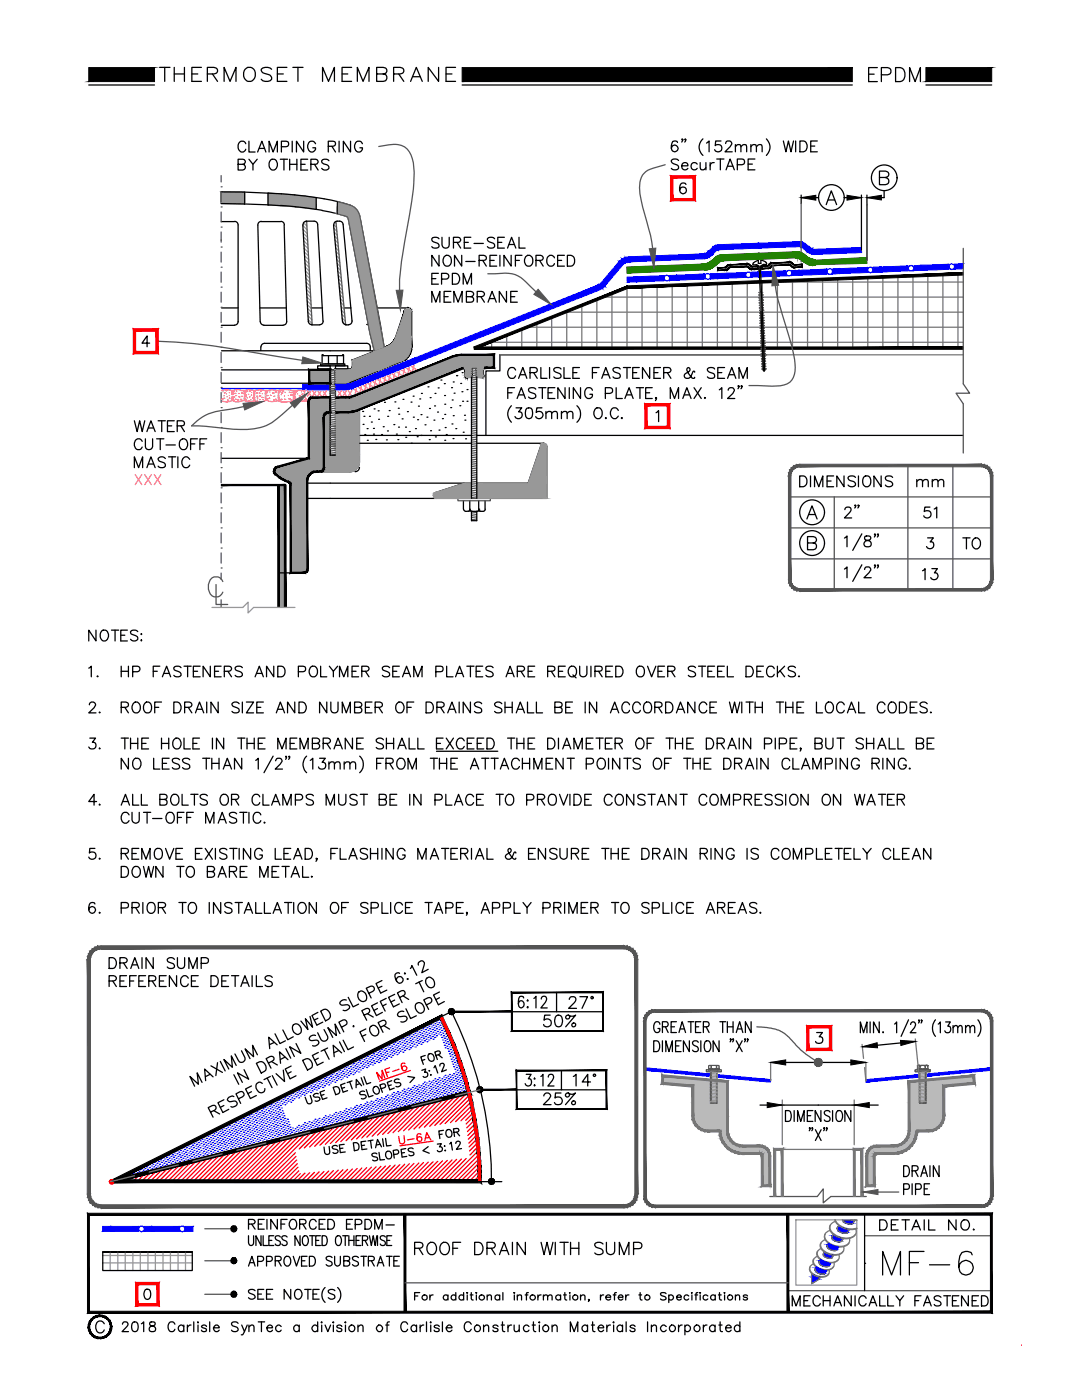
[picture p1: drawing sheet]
<svg xmlns="http://www.w3.org/2000/svg" width="216mm" height="279mm" viewBox="0 0 216 279" stroke-linecap="round" stroke-linejoin="round" font-family="sans-serif">
<defs><g id="words">
<text font-size="8.8" x="175" y="255.8">MF-6</text>
<g font-size="6.2">
<text x="30.7" y="17.6">THERMOSET MEMBRANE</text>
<text x="172.2" y="17.6">EPDM</text>
</g>
<g font-size="5.7">
<text x="167.2" y="104.4">2&quot;</text>
<text x="112.2" y="202.5">27°</text>
<text x="113.2" y="218">14°</text>
<text x="81.5" y="251.5">ROOF DRAIN WITH SUMP</text>
</g>
<text font-size="5.3" fill="#f0f" x="25.8" y="98.1">XXX</text>
<g font-size="5.3">
<text x="158.4" y="98.4">DIMENSIONS</text>
<text x="183.1" y="104.4">51</text>
<text x="190.9" y="110.8">TO</text>
<text x="182.7" y="116.8">13</text>
<text x="107.2" y="206">50%</text>
<text x="107.2" y="221.5">25%</text>
</g>
<g font-size="4.9">
<text x="174.3" y="246.6">DETAIL NO.</text>
<text x="157" y="261.8">MECHANICALLY FASTENED</text>
</g>
<text font-size="4.4" x="181.7" y="98.4">mm</text>
</g></defs>
<!-- layer: DETAIL -->
<g fill="none" stroke="#000" stroke-width=".25">
<path d="M44.1 38.3v2.3l11.9 .4M44.1 38.3h.1M44.2 38.3h4.6M48.8 38.3l7.3 .4M48.8 38.4v2.4M53.5 38.6v2.3M56.1 38.7l4 .3a51.3 51.3 0 0 1 9.7 1.9M63.1 39.4v2.4M44.1 47.9h.1M44.2 44.2h2.6M46.8 44.2a.7 .7 0 0 1 .7 .7v19.3a.7 .7 0 0 1-.7 .7M51.4 44.9l.5 19.3"/>
<path d="M52.1 44.2h3.9M52.1 44.2l-.5 .2-.2 .5M56 41l7.1 .8M56 44.2a.7 .7 0 0 1 .7 .7M56.7 44.9l.5 19.3-.2 .5-.5 .2M60.4 44.9l1.1 19.2a.7 .7 0 0 0 .7 .7M62.7 44.1l-1.7 .1-.5 .3v.4M62.7 44.1a.7 .7 0 0 1 .7 .7l1 19.3M63.1 41.8l1.2 .2M64.3 42l4.4 1.1 .6 .2 .2 .3 4.3 22.8 .9 3.6M66.6 44.9l1.7 19.3M67.7 44.1l-.8 .1-.2 .3-.1 .4"/>
<path d="M67.8 44.1a.7 .7 0 0 1 .7 .7M68.5 44.8l1.7 19.3M69.8 40.9a2.94 2.94 0 0 1 2 2.3M71.8 43.2l4.9 26.2-2 .8M150.2 52.7l.1 .2h.5M150.4 52.4l-.1 .3M150.8 52.8l.5 .2M151.3 53.1l.2 .2 .8 20.6 .2 .2 .1-.2-.9-20.7M151.4 52l-1 .5M151.8 53.2h.1M151.8 51.9v.7h-.5v-.6M151.8 51.9l.8 .3 .3 .3 .1 .2"/>
<path d="M151.9 53v.2M152.3 52.8h.7M152.4 52.8l-.4 .2M44.2 64.9h2.6M44.2 70h30.2M44.2 76.5h21.7M44.2 61.5h3.3M51.9 61.5h5.3M52 64.2a.7 .7 0 0 0 .7 .7M52 69.2v.8M52.1 69.2a.7 .7 0 0 1 .7-.7h20.4a.7 .7 0 0 1 .7 .7v.8M52.6 64.9h3.9"/>
<path d="M61.7 73.8v2.7M62.1 61.5h2.3M62.2 64.8h1.6M64 72.6h4.8v.4h-4.8zM64.3 70.8h.2v.2h3.8l.1-.2h.1l.1 1.8h-4.3zM64.5 64.1l-.2 .5-.5 .2M65.5 71v1.6M65.9 73.6h-2.5v-.6h2.5v17.8h1v-14.4M66.9 73.6h2.5v-.6h-2.5v.8h-22.7M67.3 71v1.6M68.4 64.2a.7 .7 0 0 0 .7 .6M68.7 61.5h1.3"/>
<path d="M69.1 64.8h.4M70.2 64l-.1 .6-.6 .2M73.2 64.8h.1M75.4 61.5h6M80.4 79.7h.1M82.4 79.1h.1M83.7 79.6h.1M84.1 78.5h.1M85.4 77.2h.1M85.8 79.4h.1M86.8 78.5h.1M87.4 77.4h.1"/>
<path d="M88 75.8h.1M88.7 76.6h.1M88.7 78.9h.1M90.1 77.4h.1M90.2 79.8h.1M90.4 76.2h.1M90.6 78.5h.1M91.1 75h.1M91.3 70.8l-21.4 8.5M91.9 76.5h.1M92.2 78.2h.1M92.2 74.4h.1"/>
<path d="M92.4 73.5l-22 8.7M93.2 77.8h.1M94.1 75.2v24.3h-32.7M95.1 75.2v24.3h14v-10.3M97.6 73.4h.1M153 70.8h-53.2v3.2h-2.8v12.9M44.2 91.5h17.4M61.4 96.4h32.7M62.8 94.2h6.9M65.3 82.3a.7 .7 0 0 0-.7 .7M71.7 81.7v10.5a2.01 2.01 0 0 1-2 2M71.7 93.3a.87 .87 0 0 1-.8 .8"/>
<path d="M71.8 88.5h22.3M71.9 86.9h22.3M72.4 82.1h.1M72.4 84.7h.1M72.6 83.1h.1M72.8 86.7h.1M73.3 85.5h.1M73.3 87.9h.1M73.7 83.1h.1M74.1 84.2h.1M74.5 85.5h.1M74.5 86.6h.1"/>
<path d="M74.6 81.6h.1M75 87.7h.1M75.5 82h.1M75.5 83.7h.1M76.1 86.7h.1M76.5 85.2h.1M76.7 80.3h.1M77.1 87.8h.1M77.3 86h.1M77.4 83.1h.1M77.7 81.9h.1M78.6 84.7h.1"/>
<path d="M78.8 80.2h.1M79.1 86.6h.1M79.4 87.7h.1M79.5 81.5h.1M79.5 85.2h.1M79.6 82.7h.1M80.2 83.6h.1M80.9 85.2h.1M81 87.3h.1M81.3 82.2h.1M81.7 86.1h.1M82 80.2h.1"/>
<path d="M82.1 88.5h.1M82.5 83.3h.1M82.9 85.5h.1M83.2 87.2h.1M83.3 83.8h.1M83.5 81.1h.1M84 86.9h.1M84 82.7h.1M84.8 84.8h.1M85.2 83.3h.1M85.7 87.7h.1M85.7 81.5h.1"/>
<path d="M85.9 86h.1M86.6 83.8h.1M86.7 81h.1M86.9 87.2h.1M87.1 98.2a.61 .61 0 0 0-.6 .7 .61 .61 0 0 0 .6 .6M87.3 82.2h.1M87.6 85.8h.1M88.3 83.6h.1M88.7 82.7h.1M88.7 87.9h.1M88.7 80.7h.1M88.8 85.3h.1"/>
<path d="M89 86.7h.1M89.9 81.4h.1M90.2 84.6h.1M90.4 87.5h.1M90.4 83h.1M90.9 85.5h.1M91.8 81h.1M92.3 80.1h.1M92.4 86.3h.1M92.5 99.9v1.7M92.6 96.4l-5.5 1.8M92.7 82.9h.1"/>
<path d="M92.8 83.8h.1M92.9 87.6h.1M93.2 80.1h.1M93.7 99.9v1.8M95.1 88.5h13.3l.5 .2 .2 .5M95.2 86.9h97M95.5 99.9v1.7M96.8 99.9v1.7M108 88.7l-2.6 7.7h-10.3M108.5 88.5l-.5 .2M55.6 114.3h5M92.5 101.6l.1 .2a.71 .71 0 0 0 1.2-.2"/>
<path d="M93.8 101.6l.2 .4 .2 .1M94.1 102.1v1.8h1v-1.8M94.1 102.1h1M95.5 101.6h.1M95.5 101.6l.1 .2 .4 .3M95.6 101.6l-.2 .3-.2 .2M96.8 101.6l-.2 .4-.7 .1"/>
</g>
<!-- layer: MEMBRANE1 -->
<g fill="#00f" stroke="#00f" stroke-width=".2">
<path d="M70.1 77.6l13.1-5.2-.3-1zM69.7 76.7l13.2-5.3-12.8 6.2z"/>
<path d="M69.1 76.8l1 .8-1 .2zM69.1 76.8l1 .8-.4-.9z"/>
<path d="M66.9 77.8h2.2v-1zM66.9 76.8h2.2l-2.2 1z"/>
<path d="M60.4 77.8h5.5v-1zM60.4 76.8h5.5l-5.5 1z"/>
<path d="M66.9 76.7v1l2.5-1zM66.9 77.7l2.5-1v1z"/>
<path d="M69.4 76.7l.9 .8-.9 .2zM69.4 76.7l.9 .8-.4-.9z"/>
<path d="M69.9 76.6l.4 .9 49-20.6zM70.3 77.5l49-20.6 .3 1z"/>
<path d="M119.3 56.9l.9 .7-.6 .3zM119.3 56.9l.9 .7-.6-.8zM119.6 56.8l1 .4-.4 .4zM119.6 56.8l1 .4-.7-.7z"/>
<path d="M123.6 52.1l-3.7 4.4 .7 .7zM123.6 52.1l.7 .7-3.7 4.4z"/>
<path d="M124.7 51.4l.7-.1v1zM124.7 51.4l.3 1 .4-.1zM124.1 51.7l.6-.3 .3 1zM124.1 51.7l.6 .8 .3-.1zM123.6 52.1l.5-.4 .6 .8zM123.6 52.1l.7 .7 .4-.3z"/>
<path d="M125.4 51.3v1l15.2-1.6zM125.4 52.3l15.2-1.6v.9z"/>
<path d="M140.6 50.7l.5 .8-.5 .1zM140.6 50.7l.5 .8-.3-.9zM140.8 50.6l.7 .7-.4 .2zM140.8 50.6l.7 .7-.6-.8z"/>
<path d="M140.9 50.5l.6 .8-.3-1zM141.2 50.3l.7 .7-.4 .3zM141.2 50.3l.7 .7zM141.3 50.2l.6 .8zM141.3 50.2l.6 .8zM141.3 50.2l.6 .8zM141.3 50.2l.7 .8zM141.4 50.2l.6 .8zM141.4 50.2l.6 .7zM141.4 50.1l.7 .8zM141.4 50.1l.7 .8zM141.4 50.1l.7 .8zM141.4 50.1l.7 .7zM141.5 50.1l.6 .7zM141.5 50l.7 .8zM141.5 50l.7 .8zM141.5 50l.7 .7zM141.6 50l.6 .7zM141.6 50l.7 .7v-1.4zM142.3 49.3l.7 .7-.7 .7z"/>
<path d="M142.8 49l.5-.2v1.1zM142.8 49l.3 .9h.2zM142.3 49.3l.5-.3 .3 .9zM142.3 49.3l.7 .7 .1-.1z"/>
<path d="M143.3 48.8v1.1l8.1-1.4zM143.3 49.9l8.1-1.4v1zM151.4 48.5v1l8.2-1.3zM151.4 49.5l8.2-1.3v1z"/>
<path d="M160.1 48.3l.5 .2-.7 .8zM160.1 48.3l-.3 .9 .1 .1zM159.6 48.2l.5 .1-.3 .9zM159.6 48.2v1h.2z"/>
<path d="M160.6 48.5l-.7 .8 1.4-.1zM159.9 49.3l1.4-.1-.6 .7z"/>
<path d="M161.3 49.2l-.5 .7zM161.4 49.2l-.6 .8zM161.4 49.2l-.6 .8zM161.4 49.3l-.6 .7zM161.4 49.3l-.6 .7zM161.5 49.3l-.6 .8zM161.5 49.3l-.6 .8zM161.5 49.3l-.6 .8zM161.5 49.3l-.6 .8zM161.6 49.3l-.6 .9zM161.6 49.3l-.6 .9zM161.6 49.4l-.6 .8zM161.6 49.4l-.5 .8zM161.7 49.4l-.6 .8zM161.7 49.4l-.6 .8zM161.7 49.5l-.6 .8z"/>
<path d="M161.7 49.4l-.6 .9 1-.6zM161.1 50.3l1-.6-.6 .8z"/>
<path d="M162.1 49.7l-.2 1-.4-.2zM162.1 49.7l-.2 1 .3-.9zM162.2 49.8l.2 1-.5-.1zM162.2 49.8l.2 1v-1z"/>
<path d="M162.4 49.8v1l9.5-1.4zM162.4 50.8l9.5-1.4v1z"/>
<path d="M190.5 53.7l1.7-.1v-1zM190.5 52.7l1.7-.1-1.7 1.1z"/>
<path d="M183.8 54l5.6-.3-.1-1zM183.7 52.9l5.6-.2-5.5 1.3zM182.4 54h1.4l-.1-1.1zM182.3 53l1.4-.1-1.3 1.1z"/>
<path d="M175.7 54.3l5.5-.3v-.9zM175.6 53.3l5.6-.2-5.5 1.2zM174.3 54.3h1.4l-.1-1zM174.2 53.3h1.4l-1.3 1z"/>
<path d="M167.5 54.6l5.7-.2-.1-1zM167.5 53.6l5.6-.2-5.6 1.2zM166.1 54.7l1.4-.1v-1zM166.1 53.7l1.4-.1-1.4 1.1z"/>
<path d="M159.4 54.9l5.6-.2v-1zM159.4 54l5.6-.3-5.6 1.2zM158 55l1.4-.1v-.9zM158 54h1.4l-1.4 1z"/>
<path d="M151.3 55.3l5.6-.2v-1.1zM151.3 54.3l5.6-.3-5.6 1.3zM149.9 55.3h1.4v-1zM149.9 54.3h1.4l-1.4 1z"/>
<path d="M143.2 55.6l5.6-.2-.1-1zM143.1 54.6l5.6-.2-5.5 1.2zM141.8 55.7l1.4-.1-.1-1zM141.7 54.6h1.4l-1.3 1.1z"/>
<path d="M135.1 55.9l5.5-.2v-1zM135 54.9l5.6-.2-5.5 1.2zM133.7 56l1.4-.1-.1-1zM133.6 55l1.4-.1-1.3 1.1z"/>
<path d="M126.9 56.2l5.6-.2v-1zM126.9 55.2l5.6-.2-5.6 1.2zM125.2 56.3l1.7-.1v-1zM125.2 55.3l1.7-.1-1.7 1.1z"/>
<path d="M36.9 245.7h1.6v-.9zM36.9 244.8h1.6l-1.6 .9z"/>
<path d="M30.2 245.7h5.6v-.9zM30.2 244.8h5.6l-5.6 .9zM28.8 245.7h1.4v-.9zM28.8 244.8h1.4l-1.4 .9z"/>
<path d="M22.1 245.7h5.6v-.9zM22.1 244.8h5.6l-5.6 .9zM20.5 245.7h1.6v-.9zM20.5 244.8h1.6l-1.6 .9z"/>
<path d="M172.8 215.5v.5l10.4-1.5zM172.8 216l10.4-1.5v.5z"/>
<path d="M185.1 214.3v.5l12.7-1.7zM185.1 214.8l12.7-1.7 .1 .5z"/>
<path d="M143.4 215l10.3 1 .1-.5zM143.4 214.5l10.4 1-10.4-.5z"/>
<path d="M128.7 213.6l12.8 1.2v-.5zM128.7 213.1l12.8 1.2-12.8-.7z"/>
</g>
<!-- layer: DETAIL -->
<g fill="#000" stroke="#000" stroke-width=".2">
<path d="M144.6 53.4h.2zM144.6 53.4h.2zM144.8 53.3l.2-.1zM144.8 53.3l.2-.1z"/>
<path d="M144.9 53.9h.2zM144.9 53.9h.2zM145 53.8l.3-.1zM145 53.8l.3-.1z"/>
<path d="M143.2 54l1.7-.1zM143.2 54l1.7-.1zM143.2 53.4v.6zM143.2 53.4l.1 .6zM143.2 53.4h1.4zM143.3 53.5l1.3-.1z"/>
<path d="M145.1 53l-.1 .2zM145.1 53l-.1 .2z"/>
<path d="M145.3 53.5v.2zM145.3 53.5v.2z"/>
<path d="M145.3 52.9l.2-.1zM145.3 52.9h.2zM145.1 53l.2-.1zM145.1 53l.2-.1z"/>
<path d="M145.5 52.8l3.7-.2zM145.5 52.9l3.7-.3z"/>
<path d="M145.5 53.4l.3-.1zM145.5 53.4h.3zM145.5 53.4l-.2 .1zM145.3 53.5l.3-.1z"/>
<path d="M145.8 53.4l3.2-.2zM145.8 53.3l3.2-.1z"/>
<path d="M149.2 53.2l.1 .2zM149.2 53.2l.1 .2zM149 53.2h.2zM149 53.2l.2 .1z"/>
<path d="M149.5 53.5l.2 .2zM149.5 53.5l.2 .2zM149.7 53.7h.2zM149.7 53.7h.2z"/>
<path d="M149.3 53.4l.2 .1zM149.4 53.4l.1 .1z"/>
<path d="M149.4 52.7l.2 .1zM149.4 52.7l.2 .2zM149.2 52.6l.2 .1zM149.2 52.6l.2 .1z"/>
<path d="M149.6 52.9l.1 .1zM149.6 52.9l.1 .1z"/>
<path d="M149.7 53l.2 .2zM149.7 53l.2 .2zM149.9 53.1l.2 .1zM149.9 53.1l.2 .1z"/>
<path d="M150.1 53.2l1.1-.1zM150.1 53.2l1.1-.1zM151.1 53.2l.1 .5zM151.1 53.2l.1 .5zM149.9 53.7h1.3zM149.9 53.7l1.3-.1z"/>
<path d="M153.1 53h.2zM153.1 53h.2zM153.3 53l.2-.1zM153.3 53l.2-.1z"/>
<path d="M152.1 53.1l1-.1zM152 53.1l1.1-.1zM152 53.1l.1 .5zM152 53.1v.6zM152.1 53.6l1.2-.1zM152 53.7l1.3-.2z"/>
<path d="M153.3 53.5h.3zM153.3 53.5h.3zM153.6 53.5l.2-.1zM153.7 53.4l-.1 .1z"/>
<path d="M153.6 52.6l-.1 .3zM153.6 52.6l-.1 .3z"/>
<path d="M153.7 53.4l.2-.2zM153.9 53.2l-.1 .2z"/>
<path d="M153.8 52.5l.2-.1zM153.8 52.5h.2zM153.6 52.6l.2-.1zM153.6 52.6h.2z"/>
<path d="M154 53h.2zM154 53h.2zM154 53l-.1 .2zM153.9 53.2l.2-.1z"/>
<path d="M154.2 53l3.3-.1zM154.2 53l3.3-.1z"/>
<path d="M154 52.5l3.7-.2zM154 52.4l3.7-.1z"/>
<path d="M157.7 52.9l.2 .1zM157.7 52.9l.1 .2zM157.5 52.9h.2zM157.5 52.9h.2z"/>
<path d="M157.9 53l.1 .2zM157.8 53.1l.2 .1z"/>
<path d="M158 53.2l.2 .2zM158 53.2l.2 .2zM158.2 53.3l.2 .1zM158.2 53.3l.2 .1z"/>
<path d="M157.9 52.4l.2 .1zM157.9 52.4l.1 .1zM157.7 52.3l.2 .1zM157.7 52.3l.2 .1z"/>
<path d="M158.2 52.7l.2 .1zM158.3 52.6l.1 .2zM158.4 52.8l.2 .1zM158.4 52.8l.2 .1z"/>
<path d="M158 52.5l.3 .1zM158 52.5l.3 .1z"/>
<path d="M158.4 53.3h1.6zM158.4 53.4l1.6-.1zM159.9 52.8l.1 .5zM160 52.7v.6zM158.6 52.9l1.4-.2zM158.6 52.8l1.4-.1z"/>
<path d="M61.6 73.7l.2 .2 4.2-.2zM61.8 73.9l4.2-.2-.2 .2zM66 73.7l-.2 .2 .2 2.7zM65.8 73.9l.2 2.7-.2-.2zM61.6 76.6h4.4l-.2-.2zM61.6 76.6l.2-.2h4zM61.6 73.7v2.9l.2-.2zM61.6 73.7l.2 .2v2.5z"/>
<path d="M62 79.3l.3-.1v.2zM62 79.3l.1 .2 .2-.1zM61.7 79.4l.3-.1 .1 .2zM61.7 79.4l.2 .2 .2-.1zM61.7 79.4l.2 .2-.3 .1zM61.6 79.7l.2 .1 .1-.2zM61.6 79.7l.2 .1-.3 .2zM61.5 80h.2l.1-.2z"/>
<path d="M62.3 79.2v.2l3.6-.2zM62.3 79.4l3.6-.2v.2z"/>
<path d="M65.8 79.3l.2 3.1v-3.1zM65.8 79.3l.2 3.1-.2-.2zM65.8 82.2l-.2 .2h.4zM65.6 82.2h.2l-.2 .2z"/>
<path d="M66.9 79.2v.2l2.1-.2zM66.9 79.4l2.1-.2v.2z"/>
<path d="M68.7 76.4h.7l-.7 .2zM68.7 76.4h.7v-.2z"/>
<path d="M69 79.2l.7 .2h-.7zM69 79.2l.7 .2v-.3zM69.7 79.1h.8l-.8 .3zM69.7 79.1h.8l-.1-.2z"/>
<path d="M69.4 76.2v.2l10.7-4.4zM69.4 76.4l10.7-4.4 .1 .2z"/>
<path d="M69.7 73.7l.3 .2h-.3zM69.7 73.7l.3 .2-.1-.3zM69.9 73.6l.4 .1-.3 .2zM69.9 73.6l.4 .1-.2-.2zM70.1 73.5l.4-.1-.2 .3zM70.2 73.3l-.1 .2 .4-.1zM70.2 73.3l.3-.2v.3zM70.3 73.1l-.1 .2 .3-.2z"/>
<path d="M67.1 73.9h2.6v-.2zM66.8 73.7h2.9l-2.6 .2zM66.8 73.7l.3 2.7v-2.5zM66.8 73.7l.3 2.7-.3 .2zM67.1 76.4l-.3 .2 1.9-.2zM66.8 76.6l1.9-.2v.2z"/>
<path d="M70.4 78.9l.1 .2 20-8.1zM70.5 79.1l20-8.1 .1 .2z"/>
<path d="M77.2 69.1l.7-.1-.6 .3zM77.2 69.1l.7-.1-.2-.2zM77.7 68.8l.7-.2-.5 .4zM77.7 68.8l.7-.2-.2-.2zM78.2 68.4l.6-.4-.4 .6zM78.6 67.9l-.4 .5 .6-.4zM78.6 67.9l.5-.5-.3 .6zM78.9 67.3l-.3 .6 .5-.5z"/>
<path d="M70.5 72l6.8-2.7-.1-.2zM70.3 71.8l6.9-2.7-6.7 2.9zM70.3 71.8l.2 1.3v-1.1zM70.3 71.8l.2 1.3h-.2z"/>
<path d="M80.1 72l.8-.2-.7 .4zM80.1 72l.8-.2-.2-.2zM80.7 71.6l.7-.3-.5 .5zM80.7 71.6l.7-.3-.2-.2zM81.2 71.1l.6-.4-.4 .6zM81.6 70.6l-.4 .5 .6-.4zM82.1 70l-.3 .7-.2-.1zM81.8 70l-.2 .6 .5-.6zM82.2 69.3l-.1 .7h-.3zM81.9 69.3l-.1 .7 .4-.7z"/>
<path d="M80.7 62l-1.6 5.4 1.9-5.4zM80.7 62l-1.6 5.4-.2-.1z"/>
<path d="M81 61.6l.4-.1v.2zM81 61.6l.1 .2 .3-.1zM81 61.6l.1 .2-.4 .2zM80.7 62h.3l.1-.2z"/>
<path d="M81.9 62.2v7.1h.3zM81.9 62.2h.3v7.1z"/>
<path d="M82.1 61.8l.1 .4h-.3zM81.8 62l.1 .2 .2-.4zM81.8 61.6l.3 .2-.3 .2zM81.8 61.6l-.1 .2 .1 .2zM81.5 61.5l.3 .1-.1 .2zM81.5 61.5v.2l.2 .1z"/>
<path d="M91.3 70.8l.7-.1v.2zM91.3 70.8v.2l.7-.1zM90.5 71l.8-.2v.2zM90.5 71l.1 .2 .7-.2z"/>
<path d="M92 70.7v.2l6.7-.2zM92 70.9l6.7-.2-.3 .2zM98.7 70.7l-.3 .2 .3 2.6zM98.4 70.9l.3 2.6-.3-.2zM96.7 73.5h2l-.3-.2zM96.7 73.3h1.7l-1.7 .2z"/>
<path d="M71 82.1l21.5-8.5-.1-.3zM70.9 81.9l21.5-8.6-21.4 8.8z"/>
<path d="M92.8 74.9h.2l-.1 .2zM93 74.9l-.1 .2zM92.9 75.1l.2-.1-.1 .3zM93.1 75l-.1 .3zM93.1 75.1l.1 .3-.2-.1zM93.1 75.1l.1 .3z"/>
<path d="M92.8 73.8v1.1h.2zM92.8 73.8h.2v1.1z"/>
<path d="M92.8 73.8l.2-.2v.2zM92.8 73.7v.1l.2-.2zM92.8 73.4l.2 .2-.2 .1zM92.8 73.4v.3zM92.6 73.3l.2 .1-.1 .2zM92.6 73.3v.3h.1zM92.4 73.3h.2v.3zM92.4 73.3l.2 .3z"/>
<path d="M95 75.3l1 .1v-.3zM95 75.3l.3-.2h.7zM95 73.4v1.9l.3-.2zM95.3 73.2v1.9l-.3-1.7zM94.2 73.4h.8l.3-.2zM94 73.2h1.3l-1.1 .2zM94 73.2l.2 2.1v-1.9zM94 73.2l.2 2.1-.2-.2zM93.3 75.4l.9-.1-.2-.2zM93.2 75.1h.8l-.7 .3z"/>
<path d="M96 75.1l.2 .2-.2 .1zM96 75.1l.2 .2v-.2zM96.2 75.1h.2l-.2 .2zM96.2 75.1h.2zM96.2 75l.3-.1-.1 .2zM96.2 74.9h.3z"/>
<path d="M96.2 73.7l.3 1.2v-1.2zM96.2 73.7l.3 1.2h-.3z"/>
<path d="M96.5 73.3h.2v.2zM96.5 73.3l.2 .2zM96.5 73.3l.1 .2h-.3zM96.3 73.5h.3zM96.3 73.5l.2 .1-.3 .1zM96.2 73.7h.3v-.1z"/>
<path d="M96.7 73.3v.2l.4-.2zM96.7 73.5l.4-.2v.2z"/>
<path d="M54.9 94.7l.1-.1 .7 .8zM55 94.6l.7 .8 .1-.2zM55.8 95.2l.8 .7-.9-.5zM55.8 95.2l.8 .7 .1-.2zM56.7 95.7l.8 .6-.9-.4zM56.7 95.7l.8 .6 .1-.2z"/>
<path d="M55 93.2l.3-.2 .1 .3zM55 93.2l.1 .3 .3-.2zM55 93.2l.1 .3-.4 .1zM54.7 93.6l.2 .1 .2-.2zM54.7 93.6l.2 .1-.3 .3zM54.6 94h.2l.1-.3zM54.6 94h.2l-.2 .4zM54.8 94l-.2 .4 .3-.1zM54.6 94.4l.3-.1v.4zM54.9 94.3v.4l.1-.1z"/>
<path d="M55.3 93l.1 .3 6.1-2zM55.4 93.3l6.1-2 .2 .3zM61.5 80v11.3l.2 .3zM61.5 80h.2v11.6z"/>
<path d="M55.4 96.8l.4 24.4v-24.4zM55.4 96.8l.4 24.4h-.4z"/>
<path d="M44.2 96.9h12.7v-.2zM44.2 96.7h12.7l-12.7 .2z"/>
<path d="M56.7 96.8l.4 24.4v-24.4zM56.7 96.8l.4 24.4h-.4z"/>
<path d="M58.1 96.5v.3h-.2zM57.8 96.6l.1 .2 .2-.3zM57.8 96.3l.3 .2-.3 .1zM57.8 96.3l-.1 .1 .1 .2zM57.6 96.1l.2 .2-.1 .1zM57.6 96.1l-.1 .2 .2 .1z"/>
<path d="M61.2 95.9l.2 17.7v-17.7zM61.2 95.9l.2 17.7h-.2z"/>
<path d="M62.6 94.1l.5-.1v.2zM62.6 94.1l.1 .2 .4-.1zM62.2 94.3l.4-.2 .1 .2zM62.2 94.3l.1 .2 .4-.2zM61.8 94.6l.4-.3 .1 .2zM61.8 94.6l.1 .1 .4-.2zM61.8 94.6l.1 .1-.4 .2zM61.5 94.9l.2 .2 .2-.4zM61.5 94.9l.2 .2-.4 .3zM61.3 95.4h.2l.2-.3zM61.3 95.4h.2l-.3 .5zM61.5 95.4l-.3 .5h.2z"/>
<path d="M63.9 94l.3 .2h-.3zM63.9 94l.3 .2-.1-.3zM64.1 93.9l.4 .1-.3 .2zM64.1 93.9l.4 .1-.2-.2zM64.3 93.8l.4-.1-.2 .3zM64.4 93.6l-.1 .2 .4-.1zM64.4 93.6l.3-.2v.3zM64.5 93.4l-.1 .2 .3-.2z"/>
<path d="M63.3 94.2h.6v-.2zM63.3 94h.6l-.6 .2zM63.3 94l-.2 .2h.2zM63.1 94h.2l-.2 .2z"/>
<path d="M64.5 83.3l.2 10.1v-10.1zM64.5 83.3l.2 10.1h-.2z"/>
<path d="M65.2 82.2h.4v.2zM65.2 82.2v.3l.4-.1zM64.8 82.5l.4-.3v.3zM64.8 82.5l.2 .2 .2-.2zM64.8 82.5l.2 .2-.4 .1zM64.6 82.8l.2 .2 .2-.3zM64.6 82.8l.2 .2-.3 .3zM64.8 83l-.3 .3h.2z"/>
<path d="M69.5 82.2l.8 .1-.8 .1zM69.5 82.2l.8 .1-.1-.2zM70.2 82.1h.8l-.7 .2zM70.2 82.1h.8l-.1-.2z"/>
<path d="M66.9 82.4h2.6v-.2zM66.9 82.2h2.6l-2.6 .2z"/>
<path d="M60.6 114.2l.3 .2-.3 .1zM60.6 114.2l.3 .2-.1-.2zM60.8 114.2h.4l-.3 .2zM60.8 114.2h.4l-.1-.2zM61.1 114l.3-.1-.2 .3zM61.2 113.9l-.1 .1 .3-.1zM61.2 113.9l.2-.3v.3zM61.2 113.6v.3l.2-.3z"/>
<path d="M57.9 114.5h2.7v-.3zM58.1 114.2h2.5l-2.7 .3zM57.9 96.8v17.7l.2-.3zM57.9 96.8h.2v17.4z"/>
</g>
<!-- layer: LINE50 -->
<g fill="#989898" stroke="#989898" stroke-width=".2">
<path d="M53.5 40.9h9.6z"/>
<path d="M58.9 41.3h4.2v.3z"/>
<path d="M44.1 38.3h4.7v2.3z"/>
<path d="M70.5 82.2l1.2-.5v.5z"/>
<path d="M65.7 82.2h.2z"/>
<path d="M64.4 93.9h6.3z"/>
<path d="M93.1 75.2h1z"/>
<path d="M69.7 79.3h8z"/>
<path d="M67.3 40.2l2.5 .7h-2.5z"/>
<path d="M69.1 43.2h2.7z"/>
<path d="M73.8 66.4h2.3l.6 3z"/>
<path d="M81.3 61.6h.2z"/>
<path d="M81.1 61.7h.6z"/>
<path d="M80.9 61.8h.9z"/>
<path d="M62.2 79.4h3.7z"/>
<path d="M55 93.4h9.6z"/>
<path d="M54.8 94.3h7.4z"/>
<path d="M108.3 88.5h.3z"/>
<path d="M53.5 38.6l2.6 .1zM53.5 38.6l2.6 .1h-2.6z"/>
<path d="M53.5 38.7l5.4 .2-2.8-.2zM53.5 38.7l5.4 .2h-5.4z"/>
<path d="M53.5 38.9l7.5 .2-2.1-.2zM53.5 38.9l7.5 .2h-7.5z"/>
<path d="M53.5 39.1l9.6 .3-2.1-.3zM53.5 39.1l9.6 .3h-9.6z"/>
<path d="M53.5 39.4l9.6 1.5v-1.5zM53.5 39.4l9.6 1.5h-9.6zM53.5 40.9h9.6z"/>
<path d="M53.5 40.9l9.6 .1v-.1zM53.5 40.9l9.6 .1h-7.1z"/>
<path d="M56 41l7.1 .3v-.3zM56 41l7.1 .3h-4.2z"/>
<path d="M58.9 41.3l2.1 .3h2.1zM61 41.6h2.1v.2z"/>
<path d="M44.1 38.3h4.7zM44.1 38.3h4.7z"/>
<path d="M44.1 38.3v2.3h4.7zM44.1 40.6l4.7 .1z"/>
<path d="M55.6 96.8l1.3 24.4v-24.4zM55.6 96.8l1.3 24.4h-1.3z"/>
<path d="M70.5 82.2h1.2zM70.4 82.2h1.3z"/>
<path d="M70.4 82.2l1.3 .1zM66.9 82.3h4.8z"/>
<path d="M65.7 82.2l.2 .1zM65.3 82.3h.6z"/>
<path d="M65.3 82.3l.6 .1v-.1zM64.9 82.4l.4-.1 .6 .1z"/>
<path d="M64.9 82.4l1 .1zM64.9 82.4l1 .1h-1.1z"/>
<path d="M64.8 82.5l1.1 .5v-.5zM64.8 82.5l1.1 .5h-1.3z"/>
<path d="M66.9 82.3l4.8 8.4v-8.4zM66.9 82.3l4.8 8.4h-4.8z"/>
<path d="M64.6 83l1.3 7.7v-7.7zM64.6 83l1.3 7.7h-1.3z"/>
<path d="M66.9 90.7l4.8 .1v-.1zM66.9 90.7l4.8 .1h-4.8z"/>
<path d="M64.6 90.7l2.3 .1zM64.6 90.7l2.3 .1h-2.3z"/>
<path d="M64.6 90.8l7.1 1.4v-1.4zM64.6 90.8l7.1 1.4h-7.1z"/>
<path d="M64.6 92.2l7.1 .3v-.3zM64.6 92.2l7.1 .3h-7.1z"/>
<path d="M64.6 92.5l7 .2 .1-.2zM64.6 92.5l7 .2h-7z"/>
<path d="M64.6 92.7l7 .2v-.2zM64.6 92.7l7 .2h-7z"/>
<path d="M64.6 92.9l6.8 .3 .2-.3zM64.6 92.9l6.8 .3h-6.9z"/>
<path d="M64.5 93.2l6.8 .3 .1-.3zM64.5 93.2l6.8 .3h-6.9z"/>
<path d="M64.4 93.5h6.9zM64.4 93.5h6.8z"/>
<path d="M64.4 93.5l6.6 .2 .2-.2zM64.4 93.5l6.6 .2h-6.6z"/>
<path d="M64.4 93.7l6.3 .2 .3-.2zM64.4 93.7l6.3 .2h-6.3zM64.3 93.9h6.4z"/>
<path d="M64.3 93.9l6.1 .2 .3-.2zM63.5 94.1l.8-.2 6.1 .2z"/>
<path d="M63.5 94.1h6.9zM63 94.1h7.1z"/>
<path d="M63 94.1h7.1zM62.8 94.2h6.9z"/>
<path d="M91.3 70.8l7.3 2.5v-2.5zM84.9 73.3l6.4-2.5 7.3 2.5z"/>
<path d="M95.1 73.3l3.5 .1zM95.1 73.3l3.5 .1z"/>
<path d="M84.9 73.3l9.2 .2v-.2zM84.6 73.5l.3-.2 9.2 .2z"/>
<path d="M92.6 73.5h1.5zM92.6 73.5h1.5z"/>
<path d="M84.6 73.5h8zM84.5 73.5h7.9z"/>
<path d="M95.1 73.4h1.6zM95.1 73.4l1.4 .1z"/>
<path d="M92.6 73.5h1.5zM92.6 73.5h1.5z"/>
<path d="M92.7 73.5l1.4 .2v-.2zM92.7 73.5l1.4 .2h-1.2z"/>
<path d="M95.1 73.5l1.3 .2 .1-.2zM95.1 73.5l1.3 .2h-1.3z"/>
<path d="M95.1 73.7l1.3 1.2v-1.2zM95.1 73.7l1.3 1.2h-1.3z"/>
<path d="M92.9 73.7l1.2 1.2v-1.2zM92.9 73.7l1.2 1.2h-1.2z"/>
<path d="M92.9 74.9l1.2 .3v-.3zM92.9 74.9l1.2 .3h-1.1z"/>
<path d="M93 75.2h1.1zM93 75.2h1.1z"/>
<path d="M95.1 74.9l1.1 .3 .2-.3zM95.1 74.9l1.1 .3h-1.1z"/>
<path d="M95.1 75.2h1.1zM95.1 75.2h1.1zM95.1 75.2h1.1z"/>
<path d="M93.1 75.2h1zM93.1 75.2h1z"/>
<path d="M77.7 79.3l14.7-5.8h-7.9zM69.7 79.3l14.8-5.8-6.8 5.8zM66.9 79.3h10.8z"/>
<path d="M66.9 79.3l3.9 2.8 6.9-2.8zM66.9 79.3l3.9 2.8h-3.9z"/>
<path d="M66.9 82.1l3.5 .1 .4-.1zM66.9 82.1l3.5 .1h-3.5z"/>
<path d="M66.9 82.2h3.5zM66.9 82.2l3.2 .1z"/>
<path d="M61.7 73.8l4.2 2.6v-2.6zM61.7 73.8l4.2 2.6h-4.2z"/>
<path d="M67.3 40.9l3.1 .3-.6-.3zM67.3 40.9l3.1 .3h-3.1z"/>
<path d="M67.3 41.2l3.3 .1-.2-.1zM67.3 41.2l3.3 .1h-3.3z"/>
<path d="M67.3 41.3l3.5 .2-.2-.2zM67.3 41.3l3.5 .2h-3.5z"/>
<path d="M67.3 41.5l3.7 .2-.2-.2zM67.3 41.5l3.7 .2h-3.7z"/>
<path d="M67.3 41.7l3.8 .1zM67.3 41.7l3.8 .1z"/>
<path d="M67.3 41.8l4 .2-.2-.2zM67.3 41.8l4 .2h-4z"/>
<path d="M67.3 42l4.2 .3-.2-.3zM67.3 42l4.2 .3h-4.2z"/>
<path d="M67.3 42.3l4.3 .4-.1-.4zM67.3 42.3l4.3 .4h-4.3z"/>
<path d="M67.3 42.7l4.4 .1-.1-.1zM67.3 42.7l4.4 .1h-4z"/>
<path d="M67.7 42.8l4.1 .4-.1-.4zM67.7 42.8l4.1 .4h-2.7z"/>
<path d="M69.1 43.2h2.7zM69.1 43.2h2.7zM69.1 43.2h2.7z"/>
<path d="M69.2 43.2l2.6 .1zM69.2 43.2l2.6 .1z"/>
<path d="M69.3 43.3h2.5zM69.3 43.3h2.5z"/>
<path d="M69.4 43.3l2.5 .1zM69.4 43.3l2.5 .1z"/>
<path d="M69.4 43.4l2.5 .1zM69.4 43.4l2.5 .1zM69.4 43.5h2.5zM69.4 43.5h2.5z"/>
<path d="M69.4 43.5l2.5 .1v-.1zM69.4 43.5l2.5 .1h-2.4z"/>
<path d="M69.5 43.6l2.4 .2v-.2zM69.5 43.6l2.4 .2h-2.4z"/>
<path d="M69.5 43.8l6.6 22.6-4.2-22.6zM69.5 43.8l6.6 22.6h-2.3z"/>
<path d="M73.8 66.4l.7 3h2.2zM74.5 69.4h2.2l-2 .8z"/>
<path d="M81.3 61.6h.2zM81.3 61.6h.2z"/>
<path d="M81.3 61.6h.3zM81.2 61.6h.4zM81.2 61.6h.4zM81.2 61.6h.4z"/>
<path d="M81.2 61.6l.5 .1zM81.1 61.7h.6zM81 61.7h.7z"/>
<path d="M81 61.7h.8zM81 61.7h.8z"/>
<path d="M81 61.7l.8 .1zM81 61.7l.8 .1z"/>
<path d="M81 61.8h.8zM81 61.8h.8zM80.9 61.8h.9z"/>
<path d="M80.9 61.8l1 .1zM80.9 61.8l1 .1z"/>
<path d="M80.8 61.9h1.1zM80.8 61.9h1.1z"/>
<path d="M80.8 61.9l1.2 .1zM80.8 61.9l1.2 .1z"/>
<path d="M80.8 62h1.2zM80.8 62h1.2z"/>
<path d="M80.8 62l1.2 .1zM80.8 62l1.2 .1z"/>
<path d="M80.7 62.1l1.3 .1zM80.7 62.1l1.3 .1z"/>
<path d="M80.7 62.2l1.3 5.2v-5.2zM80.7 62.2l1.3 5.2h-3.1z"/>
<path d="M78.9 67.4l3.1 .4v-.4zM78.9 67.4l3.1 .4h-3.3z"/>
<path d="M78.7 67.8l3.3 .5v-.5zM78.7 67.8l3.3 .5h-3.6z"/>
<path d="M78.4 68.3l3.6 .4v-.4zM78.4 68.3l3.6 .4h-3.9z"/>
<path d="M78.1 68.7l3.9 .2v-.2zM77.7 68.9l.4-.2 3.9 .2z"/>
<path d="M77.7 68.9l4.3 .3v-.3zM77.2 69.2l.5-.3 4.3 .3z"/>
<path d="M77.2 69.2l4.8 .1zM77 69.3h5z"/>
<path d="M77 69.3l4.9 .5 .1-.5zM75.7 69.8l1.3-.5 4.9 .5z"/>
<path d="M75.7 69.8l6.1 .5 .1-.5zM74.5 70.3l1.2-.5 6.1 .5z"/>
<path d="M74.5 70.3l7.1 .4 .2-.4zM73.3 70.7l1.2-.4 7.1 .4z"/>
<path d="M73.3 70.7l8 .4 .3-.4zM72.2 71.1l1.1-.4 8 .4z"/>
<path d="M72.2 71.1l8.8 .4 .3-.4zM71.3 71.5l.9-.4 8.8 .4z"/>
<path d="M71.3 71.5l9.3 .3 .4-.3zM70.5 71.8l.8-.3 9.3 .3z"/>
<path d="M70.5 71.8h10.1zM70.4 71.9h10z"/>
<path d="M70.4 71.9l9.7 .1 .3-.1zM70.4 71.9l9.7 .1h-9.7z"/>
<path d="M70.4 72l7.1 1.1 2.6-1.1zM70.4 72l7.1 1.1h-7.1z"/>
<path d="M70.4 73.1l6.7 .1 .4-.1zM70.4 73.1l6.7 .1h-6.7z"/>
<path d="M70.4 73.2l6.4 .1 .3-.1zM70.4 73.2l6.4 .1h-6.5z"/>
<path d="M70.3 73.3l6.2 .2 .3-.2zM70.3 73.3l6.2 .2h-6.3z"/>
<path d="M70.2 73.5l6 .1 .3-.1zM70.2 73.5l6 .1h-6z"/>
<path d="M70.2 73.6h6zM70 73.7h6z"/>
<path d="M70 73.7h6zM69.9 73.7h5.9z"/>
<path d="M69.9 73.7h5.9zM69.8 73.8h5.9z"/>
<path d="M69.8 73.8h5.9zM69.7 73.8h6z"/>
<path d="M66.9 73.8l2.5 2.5 6.3-2.5zM66.9 73.8l2.5 2.5h-2.5z"/>
<path d="M66.9 76.3l2.1 .1 .4-.1zM66.9 76.3l2.1 .1h-2.1z"/>
<path d="M66.9 76.4h2.1zM66.9 76.4l1.7 .1z"/>
<path d="M62.3 79.3l3.6 .1zM62.2 79.4h3.7zM62.1 79.4h3.8z"/>
<path d="M62.1 79.4h3.8zM61.9 79.4h4z"/>
<path d="M61.9 79.4l4 .1zM61.9 79.5h4z"/>
<path d="M61.9 79.5l4 .1zM61.9 79.5l4 .1h-4.1z"/>
<path d="M61.8 79.6l4.1 .1v-.1zM61.8 79.6l4.1 .1h-4.2z"/>
<path d="M61.7 79.7l4.2 .1zM61.7 79.7l4.2 .1z"/>
<path d="M61.7 79.8l4.2 .1v-.1zM61.7 79.8l4.2 .1h-4.3z"/>
<path d="M61.6 79.9l4.3 .1v-.1zM61.6 79.9l4.3 .1h-4.3z"/>
<path d="M61.6 80l4.3 2.3v-2.3zM61.6 80l4.3 2.3h-4.3z"/>
<path d="M61.6 82.3h3.8zM61.6 82.3h4z"/>
<path d="M61.6 82.3h3.8zM61.6 82.3h3.6z"/>
<path d="M61.6 82.3h3.6zM61.6 82.3l3.5 .1z"/>
<path d="M61.6 82.4l3.4 .1 .1-.1zM61.6 82.4l3.4 .1h-3.4z"/>
<path d="M61.6 82.5h3.4zM61.6 82.5l3.2 .1z"/>
<path d="M61.6 82.6l3.1 .2 .1-.2zM61.6 82.6l3.1 .2h-3.1z"/>
<path d="M61.6 82.8l3.1 .2v-.2zM61.6 82.8l3.1 .2h-3.1z"/>
<path d="M61.6 83l3 .1 .1-.1zM61.6 83l3 .1h-3z"/>
<path d="M61.6 83.1l3 .2v-.2zM61.6 83.1l3 .2h-3z"/>
<path d="M61.6 83.3l3 8.2v-8.2zM61.6 83.3l3 8.2h-3z"/>
<path d="M61.6 91.5l3 1.7v-1.7zM55.3 93.2l6.3-1.7 3 1.7z"/>
<path d="M55.3 93.2h9.3zM55.2 93.2h9.4z"/>
<path d="M55.2 93.2l9.4 .1zM55 93.3h9.6z"/>
<path d="M55 93.3l9.6 .1zM55 93.3l9.6 .1h-9.6zM54.9 93.4h9.7z"/>
<path d="M54.9 93.4l9.7 .1v-.1zM54.9 93.4l9.7 .1h-9.7z"/>
<path d="M54.9 93.5l9.7 .1zM54.9 93.5l9.7 .1z"/>
<path d="M54.8 93.6h9.8zM54.8 93.6h9.8z"/>
<path d="M54.8 93.6h9.8zM54.8 93.6l9.7 .1z"/>
<path d="M54.8 93.7h9.7zM54.8 93.7l9.7 .1z"/>
<path d="M54.8 93.8h9.7zM54.8 93.8h9.6z"/>
<path d="M54.7 93.8h9.7zM54.7 93.8l9.7 .1z"/>
<path d="M54.7 93.9h9.7zM54.7 93.9l9.7 .1z"/>
<path d="M54.7 94h9.7zM54.7 94h9.5z"/>
<path d="M54.7 94h9.5zM54.7 94l9.5 .1z"/>
<path d="M54.7 94.1h9.4zM54.7 94.1h9.5z"/>
<path d="M54.7 94.1h9.4zM54.7 94.1h9.3z"/>
<path d="M54.7 94.1h9.2zM54.7 94.1h9.3z"/>
<path d="M54.7 94.1h8.4zM54.7 94.1h8.1z"/>
<path d="M54.7 94.1h8.1zM54.7 94.1l7.8 .1z"/>
<path d="M54.7 94.2h7.8zM54.7 94.2h7.8z"/>
<path d="M54.7 94.2l7.5 .1 .3-.1zM54.7 94.2l7.5 .1h-7.4zM54.8 94.3h7.4z"/>
<path d="M54.8 94.3l7.2 .2 .2-.2zM54.8 94.3l7.2 .2h-7.2z"/>
<path d="M54.8 94.5h7.2zM54.8 94.5h7.1z"/>
<path d="M54.9 94.5l7 .1v-.1zM54.9 94.5l7 .1h-6.9z"/>
<path d="M55 94.6h6.9zM55 94.6l6.7 .1z"/>
<path d="M55.1 94.7l6.5 .3 .1-.3zM55.1 94.7l6.5 .3h-6.2z"/>
<path d="M55.4 95l6 .2 .2-.2zM55.4 95l6 .2h-5.6z"/>
<path d="M55.8 95.2l5.6 .1zM55.8 95.2l5.6 .1z"/>
<path d="M55.8 95.3l5.6 .3v-.3zM55.8 95.3l5.6 .3h-5.1z"/>
<path d="M56.3 95.6l5.1 .2v-.2zM56.3 95.6l5.1 .2h-4.8z"/>
<path d="M56.6 95.8l4.8 .1zM56.6 95.8l4.8 .1z"/>
<path d="M56.9 95.9l4.5 .3v-.3zM56.9 95.9l4.5 .3h-3.9z"/>
<path d="M57.5 96.2h3.9zM57.5 96.2h3.9z"/>
<path d="M57.6 96.2l3.8 .1zM57.6 96.2l3.8 .1z"/>
<path d="M57.8 96.3l3.6 .1zM57.8 96.3l3.6 .1z"/>
<path d="M57.8 96.4l3.6 .1v-.1zM57.8 96.4l3.6 .1h-3.5z"/>
<path d="M57.9 96.5l3.5 .1zM57.9 96.5l3.5 .1z"/>
<path d="M58 96.6l3.4 .1v-.1zM58 96.6l3.4 .1h-3.4z"/>
<path d="M58 96.7l3.4 .1v-.1zM58 96.7l3.4 .1h-3.4z"/>
<path d="M58 96.8l3.4 16.8v-16.8zM58 96.8l3.4 16.8h-3.4z"/>
<path d="M58 113.6l3.3 .1 .1-.1zM58 113.6l3.3 .1h-3.3z"/>
<path d="M58 113.7l3.3 .2v-.2zM58 113.7l3.3 .2h-3.3z"/>
<path d="M58 113.9l3.2 .1 .1-.1zM58 113.9l3.2 .1h-3.2z"/>
<path d="M58 114h3.2zM58 114l3.2 .1z"/>
<path d="M58 114.1h3.2zM58 114.1l3.1 .1z"/>
<path d="M58 114.2h3.1zM58 114.2h3z"/>
<path d="M58 114.2h3zM58 114.2l2.9 .1z"/>
<path d="M58 114.3h2.9zM58 114.3h2.8z"/>
<path d="M58 114.3h2.6zM58 114.3h2.8z"/>
<path d="M108.3 88.5h.4zM108.2 88.5h.5z"/>
<path d="M108.2 88.5l.6 .1zM108.1 88.6h.7z"/>
<path d="M108.1 88.6l.8 .1zM108.1 88.6l.8 .1h-.9z"/>
<path d="M108 88.7l.9 .1zM108 88.7l.9 .1z"/>
<path d="M108 88.8h1zM108 88.8h1z"/>
<path d="M108 88.8l1.1 .2-.1-.2zM108 88.8l1.1 .2h-1.2z"/>
<path d="M107.9 89l1.2 .1zM107.9 89l1.2 .1z"/>
<path d="M107.9 89.1l1.2 .1v-.1zM107.9 89.1l1.2 .1h-1.3z"/>
<path d="M107.8 89.2l1.3 7.2v-7.2zM107.8 89.2l1.3 7.2h-3.7z"/>
<path d="M92.6 96.4l1.5 1.8v-1.8zM87.1 98.2l5.5-1.8 1.5 1.8z"/>
<path d="M87.1 98.2l7 .1zM86.9 98.3h7.2z"/>
<path d="M86.9 98.3h7.2zM86.8 98.3h7.3z"/>
<path d="M86.8 98.3l7.3 .1zM86.7 98.4h7.4z"/>
<path d="M86.7 98.4l7.4 .1zM86.6 98.5h7.5z"/>
<path d="M86.6 98.5h7.5zM86.6 98.5h7.5z"/>
<path d="M86.6 98.5l7.5 .1zM86.5 98.6h7.6z"/>
<path d="M86.5 98.6l7.6 .1v-.1zM86.5 98.6l7.6 .1h-7.6z"/>
<path d="M86.5 98.7l7.6 .2v-.2zM86.5 98.7l7.6 .2h-7.6z"/>
<path d="M86.5 98.9l7.6 .1v-.1zM86.5 98.9l7.6 .1h-7.6z"/>
<path d="M86.5 99l7.6 .1zM86.5 99l7.6 .1z"/>
<path d="M86.5 99.1l7.6 .1v-.1zM86.5 99.1l7.6 .1h-7.5z"/>
<path d="M86.6 99.2l7.5 .1zM86.6 99.2l7.5 .1z"/>
<path d="M86.7 99.3l7.4 .1zM86.7 99.3l7.4 .1z"/>
<path d="M86.8 99.4h7.3zM86.8 99.4h7.3z"/>
<path d="M86.8 99.4l7.3 .1zM86.8 99.4l7.3 .1z"/>
<path d="M87 99.5h7.1zM87.1 99.5h7zM87 99.5h7.1z"/>
<path d="M95.1 96.4l14 3.1v-3.1zM95.1 96.4l14 3.1h-14z"/>
</g>
<!-- layer: LINE52 -->
<g fill="none" stroke="#989898" stroke-width=".25">
<path d="M60.5 45.8l.8 .8M60.5 45l.8 .9M60.5 46.6l.9 .8M60.6 47.3l.8 .8M60.6 44.4l.6 .7M60.6 48l.8 .9M60.6 48.8l.9 .8M60.7 49.6l.8 .8M60.7 50.3l.9 .8M60.8 51l.8 .8M60.8 51.8l.9 .8M60.8 52.5l.9 .8"/>
<path d="M60.9 53.3l.8 .8M60.9 54l.8 .8M61 54.8l.8 .8M61 44.2l.2 .2M61 55.5l.8 .8M61.1 56.3l.8 .8M61.1 57.1l.8 .7M61.1 57.8l.8 .8M61.2 58.5l.8 .8M61.2 59.3l.8 .8M66.6 44.8l.6 .6M66.6 45.6l.6 .6"/>
<path d="M66.7 46.3l.6 .6M66.8 47.1l.6 .6M66.8 44.4l.3 .2M66.9 47.9l.6 .6M66.9 48.7l.6 .6M67 49.5l.6 .6M67.1 50.2l.6 .6M67.2 51l.5 .6M67.2 51.8l.6 .6M67.3 52.6l.6 .6M67.4 53.4l.6 .6M67.4 54.1l.6 .6"/>
<path d="M67.5 54.9l.6 .6M67.6 55.7l.6 .6M67.6 56.5l.7 .6M67.7 57.3l.6 .6M67.8 58l.6 .7M67.8 58.8l.7 .6M67.9 59.6l.6 .6M61.3 60l.8 .8M61.3 60.8l.8 .8M61.4 61.5l.8 .8M61.4 62.3l.8 .8M61.4 63l.8 .8"/>
<path d="M61.5 63.8l.7 .7M68 60.4l.6 .6M68 61.2l.7 .6M68.1 61.9l.7 .7M68.2 62.7l.6 .6M68.3 63.5l.6 .6M68.3 64.3l.6 .5"/>
</g>
<!-- layer: LINE50 -->
<g fill="none" stroke="#545454" stroke-width=".25">
<path d="M61.2 44.1l1.1 20.7M67 44.2l2 20.6M143.5 53.5v.5M143.7 53.4v.6M144 53.4v.6M144.2 53.4v.5M144.5 53.4v.5M144.7 53.4l.1 .5M145 53.2v.7M145.2 52.9v.8M145.4 52.8l.1 .7M145.7 52.8v.6"/>
<path d="M145.9 52.8l.1 .5M146.2 52.8v.5M146.4 52.8l.1 .5M146.7 52.8v.5M147 52.8v.5M147.2 52.8v.5M147.5 52.7v.6M147.7 52.7v.6M148 52.7v.5M148.2 52.7v.5M148.4 52.7l.1 .5M148.7 52.7v.5"/>
<path d="M148.9 52.7l.1 .5M149.2 52.7v.6M149.5 52.7v.8M149.7 53v.7M150 53.2v.5M150.2 53.2l.1 .5M150.5 53.2v.5M150.7 53.2l.1 .5M151 53.2v.5M151.4 58.4l.8 .5M151.4 58.9l.8 .5M151.4 59.4l.9 .5"/>
<path d="M151.4 58.9h.8M151.8 58.9h.1M152.2 58.4l-.8 .5M152.2 59.4l-.7 .5 .8 .5M152.2 58.9l-.8 .5M152.2 59.4h-.8M152.2 53.1v.5M152.3 59.9l-.8 .5 .8 .5M152.3 59.9h-.8M152.5 53.1v.5M152.8 53.1v.5M153 53.1v.5"/>
<path d="M153.2 53l.1 .6M153.5 52.8v.7M153.7 52.6l.1 .7M154 52.5v.6M154.2 52.5v.5M154.5 52.5v.5M154.7 52.4v.6M155 52.4v.6M155.2 52.4l.1 .5M155.5 52.4v.5M155.7 52.4l.1 .5M156 52.4v.5"/>
<path d="M156.2 52.4v.5M156.5 52.4v.5M156.7 52.4v.5M157 52.4v.5M157.2 52.4v.5M157.5 52.4v.5M157.7 52.4v.5M158 52.4v.8M158.2 52.7l.1 .7M158.5 52.8v.6M158.7 52.8l.1 .6M159 52.8v.5"/>
<path d="M159.2 52.8l.1 .5M159.5 52.8v.5M159.7 52.8l.1 .5M159.9 40.6v11.7M173 40.6v11.4M192.2 49.6v27M65.9 77.1h1M65.9 77.6h1M65.9 78h1M65.9 78.4h1M66.9 74.8l-1 .2M66.9 75.3l-1 .1"/>
<path d="M66.9 75.7l-1 .1M66.9 76.2l-1 .1M66.9 76.6l-1 .1M66.9 77l-1 .2M66.9 77.5l-1 .1M66.9 77.9l-1 .2M66.9 78.4l-1 .1M66.9 78.8l-1 .2M66.9 79.3l-1 .1M66.9 79.7l-1 .1M66.9 73.9l-1 .2M66.9 74.4l-1 .1"/>
<path d="M95.1 75.7l-1 .1M95.1 76.6l-1 .1M95.1 79.7l-1 .1M95.1 75.3l-1 .1M95.1 76.2l-1 .1M95.1 77l-1 .2M95.1 77.5l-1 .1M95.1 77.9l-1 .2M95.1 78.4l-1 .1M95.1 78.8l-1 .2M95.1 79.3l-1 .1M95.1 73.5l-1 .1"/>
<path d="M95.1 73.9l-1 .2M95.1 74.4l-1 .1M95.1 74.8l-1 .2M151.6 62l.8 .4M151.7 64.5l.8 .5M151.7 65l.8 .5M151.8 67.5l.8 .5-.8 .6 .9 .4M151.8 68.1l.8 .4M151.9 71.1l.9 .5-.9 .5M151.9 70.6l.8 .5-.8 .5M151.9 61.9h.1M151.9 72.1l.9 .5-.8 .5 .8 .5"/>
<path d="M151.9 71.6l.9 .5M152.1 65h.1M152.2 68.1h.1M152.3 73.6h.1M152.3 60.4l-.8 .5 .8 .5M152.3 60.4h-.8M152.3 60.9l-.8 .6 .9 .4M152.3 61.4l-.7 .6M152.3 60.9h-.8M152.3 61.4l-.8 .1M152.4 62.4l-.8 .6 .8 .4M152.4 61.9l-.8 .6 .8 .4"/>
<path d="M152.4 62.4l-.8 .1M152.4 61.9l-.8 .1M152.4 63.4l-.7 .6 .8 .5M152.4 62.9l-.8 .6 .9 .5M152.4 63.4l-.8 .1M152.4 62.9l-.8 .1M152.5 64.5l-.8 .5M152.5 64l-.8 .5M152.5 64.5h-.8M152.5 64h-.8M152.5 65l-.8 .5 .8 .5M152.5 65.5l-.8 .5 .8 .5"/>
<path d="M152.5 65h-.8M152.5 65.5h-.8M152.5 66l-.8 .5 .9 .5M152.5 66.5l-.7 .5 .8 .5M152.5 66h-.8M152.5 66.5h-.8M152.6 73.6h.1M152.6 67h-.8M152.6 67.5h-.8M152.6 67l-.8 .5M152.6 67.5l-.8 .6M152.6 68.5l-.8 .6 .9 .4"/>
<path d="M152.6 68.5l-.8 .1M152.6 68l-.8 .1M152.7 69.5l-.8 .6 .8 .5M152.7 69l-.8 .6 .8 .4M152.7 70l-.8 .6M152.7 70l-.8 .1M152.7 69.5l-.8 .1M152.7 69l-.9 .1M152.7 70.6l-.8 .5M152.7 71.1h-.8M152.7 70.6h-.8M152.8 72.1l-.8 .5 .8 .5-.8 .5 .3 .2"/>
<path d="M152.8 72.1h-.9M152.8 71.6h-.9M152.8 73.1h-.8M152.8 72.6h-.8M152.8 73.6h-.8M152.8 73.6l-.2 .2M65.9 85.1h1M65.9 85.5h1M65.9 86h1M65.9 86.4h1M65.9 86.9h1M65.9 87.3h1"/>
<path d="M65.9 87.7h1M65.9 88.2h1M65.9 88.6h1M65.9 89.1h1M66.9 80.2l-1 .1M66.9 80.6l-1 .1M66.9 81l-1 .2M66.9 81.5l-1 .1M66.9 81.9l-1 .2M66.9 82.4l-1 .1M66.9 82.8l-1 .2M66.9 83.3l-1 .1"/>
<path d="M66.9 83.7l-1 .1M66.9 84.1l-1 .2M66.9 84.6l-1 .1M66.9 85l-1 .2M66.9 85.5l-1 .1M66.9 85.9l-1 .1M66.9 86.3l-1 .2M66.9 86.8l-1 .1M66.9 87.2l-1 .2M66.9 87.7l-1 .1M66.9 88.1l-1 .2M66.9 88.5l-1 .2"/>
<path d="M66.9 89l-1 .1M66.9 89.4l-1 .2 1-.1M66.9 89.9l-1 .1M66.9 90.3l-1 .2M66.9 90.7l-.5 .1M95.1 84.6l-1 .1M95.1 80.2l-1 .1M95.1 80.6l-1 .1M95.1 81l-1 .2M95.1 81.5l-1 .1M95.1 81.9l-1 .2M95.1 82.4l-1 .1"/>
<path d="M95.1 82.8l-1 .2M95.1 83.3l-1 .1M95.1 83.7l-1 .1M95.1 84.1l-1 .2M95.1 85l-1 .2M95.1 85.5l-1 .1M95.1 85.9l-1 .1M95.1 86.3l-1 .2M95.1 86.8l-1 .1M95.1 87.2l-1 .2M95.1 87.7l-1 .1M95.1 88.1l-1 .2"/>
<path d="M95.1 88.5l-1 .2M95.1 89l-1 .1M95.1 89.4l-1 .2M95.1 89.9l-1 .1M95.1 90.3l-1 .2M95.1 90.7l-1 .2M95.1 91.2l-1 .1M95.1 91.6l-1 .2M95.1 92.1l-1 .1M95.1 92.5l-1 .2M95.1 92.9l-1 .2M95.1 93.4l-1 .1"/>
<path d="M95.1 93.8l-1 .2M95.1 94.3l-1 .1M95.1 94.7l-1 .2M95.1 95.2l-1 .1M95.1 95.6l-1 .2M95.1 96.1l-1 .1M95.1 96.5l-1 .1M95.1 96.9l-1 .2M95.1 97.4l-1 .1M95.1 97.8l-1 .2M95.1 98.3l-1 .1M95.1 98.7l-1 .2"/>
<path d="M95.1 99.2l-1 .1M192.2 80.6v9.8M95.1 102.3l-1 .1M95.1 102.7l-1 .2M95.1 103.2l-1 .1M95.1 103.6l-1 .1M141.8 213.4v.1M141.9 212.7v.6M143 213.9l.1 .2-.1 .1 .1 .2-.1 .1 .1 .1-.1 .1 .1 .2-.1 .1 .1 .2-.1 .1 .1 .2-.1 .1 .1 .2-.1 .1 .1 .2-.1 .1 .1 .1-.1 .1 .1 .2-.1 .1 .1 .2-.1 .1 .1 .2-.1 .1 .1 .2-.1 .1 .1 .1-.1 .1 .1 .2-.1 .1 .1 .2-.1 .1 .1 .2-.1 .1 .1 .1-.1 .2 .1 .1-.1 .2 .1 .1-.1 .1 .1 .2-.1 .1 .1 .2v.2l-1.4-.1 .2-.1-.2-.2 .2-.1-.2-.1 .2-.2-.2-.1 .2-.2-.2-.1 .2-.1-.2-.2 .2-.1-.2-.2 .2-.1-.2-.1 .2-.2-.2-.1 .2-.2-.2-.1 .2-.1-.2-.2 .2-.1-.2-.2 .2-.1-.2-.2 .2-.1-.2-.1 .2-.1-.2-.2 .2-.1-.2-.2 .2-.1-.2-.2 .2-.1-.2-.2 .2-.1-.2-.2h.2l-.2-.2 .2-.1-.2-.2 .2-.1-.2-.5M143 212.7v.6M143.1 213.4v.1M183.4 213.4v.1"/>
<path d="M183.6 213.9l-.2 .2 .2 .1-.2 .2 .2 .1-.2 .1 .2 .1-.2 .2 .2 .1-.2 .2 .2 .1-.2 .2 .2 .1-.2 .2 .2 .1-.2 .2 .2 .1-.2 .1 .2 .1-.2 .2 .2 .1-.2 .2 .2 .1-.2 .2 .2 .1-.2 .2 .2 .1-.2 .1 .2 .1-.2 .2 .2 .1-.2 .2 .2 .1-.2 .2 .2 .1-.2 .1 .2 .2-.2 .1 .2 .2-.2 .1 .2 .1-.2 .2 .2 .1-.2 .2 .1 .2 1.3-.1-.2-.1 .2-.2-.2-.1 .2-.1-.2-.2 .2-.1-.2-.2 .2-.1-.2-.1 .2-.2-.2-.1 .2-.2-.2-.1 .2-.1-.2-.2 .2-.1-.2-.2 .2-.1-.2-.1 .2-.2-.2-.1 .2-.2-.2-.1 .2-.2-.2-.1 .2-.1-.2-.1 .2-.2-.2-.1 .2-.2-.2-.1 .2-.2-.2-.1 .2-.2-.2-.1 .2-.2h-.2l.2-.2-.2-.1 .2-.2-.2-.1 .2-.5M183.6 212.7v.6M184.6 212.7v.6M184.8 213.4v.1M141.7 220.1l.6 .1M153.6 238.8h9.5l1.2-1.5v2.8l1.5-1.3h7.1M184.8 220.1l-.6 .1"/>
</g>
<!-- layer: WATERCUTOFFMASTIC -->
<g fill="none" stroke="#f0f" stroke-width=".25">
<path d="M46.2 79.2h.1M46.2 79.6h.1M46.2 78.7h.1M46.2 78.4h.1M46.3 79.7h.1M46.3 79.4h.1M46.3 78.2h.1M46.3 78.6h.1M46.3 79.9h.1M46.3 78h.1M46.4 79.6h.1M46.4 79.4h.1"/>
<path d="M46.4 78.4h.1M46.4 78.5h.1M46.4 79.7h.1M46.4 79.3h.1M46.4 78.3h.1M46.4 78.7h.1M46.5 79.8h.1M46.5 78.1h.1M46.6 80h.1M46.6 78h.1M48.7 79.4h.1M48.7 78.5h.1"/>
<path d="M48.7 79.7h.1M48.7 78.3h.1M48.7 78.7h.1M48.7 79.8h.1M48.7 79.2h.1M48.7 78.1h.1M48.7 78.8h.1M48.9 79.6h.1M48.9 79h.1M48.9 78.3h.1M49 78.8h.1M49 79.8h.1"/>
<path d="M49 79.1h.1M49 78.2h.1M49 79.9h.1M49 78h.1M49.1 77.9h.1M50.6 78.7h.1M50.6 78.9h.1M50.6 79h.1M50.6 79.7h.1M50.6 79.6h.1M50.6 79.4h.1M50.6 79.3h.1"/>
<path d="M50.6 78.3h.1M50.6 78.4h.1M50.6 78.6h.1M50.7 79.8h.1M50.7 78.1h.1M50.8 80h.1M50.8 78h.1M52.9 79.4h.1M52.9 79.2h.1M52.9 78.6h.1M52.9 78.8h.1M52.9 79.6h.1"/>
<path d="M52.9 78.4h.1M53 79.7h.1M53 78.3h.1M53.1 79.8h.1M53.1 78.2h.1M53.1 79.6h.1M53.1 78.4h.1M53.2 79.7h.1M53.2 78.3h.1M53.2 79.8h.1M53.2 78.1h.1M55.5 79.3h.1"/>
<path d="M55.5 79.1h.1M55.5 78.6h.1M55.5 78.9h.1M55.5 79.7h.1M55.5 79.5h.1M55.5 78.3h.1M55.5 78.4h.1M55.6 79.8h.1M55.6 78.1h.1M55.7 80h.1M55.7 78h.1M55.8 79.7h.1"/>
<path d="M55.8 78.2h.1M55.8 79.8h.1M55.8 78.1h.1M55.9 80h.1M55.9 78h.1M55.9 77.8h.1M58.5 79.3h.1M58.5 79h.1M58.5 78.7h.1M58.5 78.9h.1M58.5 79.7h.1M58.5 79.5h.1"/>
<path d="M58.5 78.3h.1M58.5 78.5h.1M58.6 79.8h.1M58.6 78.8h.1M58.6 78.1h.1M58.6 79.1h.1M58.7 79.2h.1M58.7 78.8h.1M58.8 79.4h.1M58.8 78.6h.1M58.9 79.6h.1M58.9 78.3h.1"/>
<path d="M59 79.8h.1M59 78.2h.1M59.1 79.9h.1M59.1 78.1h.1M59.2 80h.1M59.2 78h.1M61 77.9l-1.3-.1-1.2 .2-.6-.2a4.1 4.1 0 0 0-2.4 .2 3.1 3.1 0 0 0-2.4 .1 3.2 3.2 0 0 0-2.4-.1l-1.2-.2-.7 .2-1.8-.2-.6 .2a2.28 2.28 0 0 0-2.2 0M61.1 77.7a1.42 1.42 0 0 0 .5 2.3M61.4 78l.7 1.1M61.5 80l-1.8 .1-1.2-.2-.6 .2a4.1 4.1 0 0 1-2.4-.1 3.1 3.1 0 0 1-2.4-.1 3.2 3.2 0 0 1-2.4 .1l-1.2 .2-.7-.2-1.8 .2-.6-.3a2.28 2.28 0 0 1-2.2 .1M62.1 78l-.7 1.1M62.4 78l.7 1.1"/>
<path d="M63.1 78l-.7 1.1M63.4 78l.7 1.1M64.1 78l-.7 1.1M64.4 78l.8 1.1M65.2 78l-.8 1.1M67.4 78l.7 1.1M68.1 78l-.7 1.1M68.4 78l.7 1.1M69.1 78l-.7 1.1M69.5 78l.7 1.1M70.2 78l-.7 1.1M70.5 77.6l1.1 .7"/>
<path d="M71.1 77.3l-.2 1.3M71.4 77.2l1.1 .8M72.1 76.9l-.2 1.3M72.4 76.8l1.1 .8M73.1 76.6l-.3 1.2M73.3 76.4l1.1 .8M74 76.2l-.2 1.3M74.3 76.1l1.1 .7M75 75.8l-.3 1.3M75.3 75.7l1 .7M75.9 75.4l-.2 1.3M76.2 75.3l1.1 .8"/>
<path d="M76.9 75l-.3 1.3M77.2 74.9l1 .8M77.9 74.7l-.3 1.2M78.1 74.5l1.1 .8M78.8 74.3l-.3 1.3M79.1 74.2l1.1 .7M79.8 73.9l-.3 1.3M80.1 73.8l1 .7M80.7 73.5l-.3 1.3M81 73.4l1.1 .8M81.7 73.1l-.3 1.3M82 73l1 .8"/>
<path d="M82.6 72.8l-.2 1.2M49.1 80h.1M55.9 80.1h.1"/>
</g>
<!-- layer: MEMBRANE1 -->
<g fill="none" stroke="#00f" stroke-width=".25">
<path d="M44.2 77.5h16.4"/>
<circle cx="133.1" cy="55.5" r=".54"/>
<circle cx="141.2" cy="55.2" r=".56"/>
<circle cx="149.3" cy="54.8" r=".56"/>
<circle cx="157.4" cy="54.5" r=".57"/>
<circle cx="165.6" cy="54.2" r=".57"/>
<circle cx="173.7" cy="53.9" r=".56"/>
<circle cx="181.8" cy="53.5" r=".56"/>
<circle cx="189.9" cy="53.2" r=".56"/>
<circle cx="28.2" cy="245.2" r=".56"/>
<circle cx="36.3" cy="245.2" r=".56"/>
</g>
<!-- layer: LEADERS -->
<g fill="none" stroke="#545454" stroke-width=".25">
<path d="M44.1 37.3h.1M44.1 35v1.3M44.1 38.3v2M75.6 29.2a8.7 8.7 0 0 1 4.2-.3 3.3 3.3 0 0 1 2.5 2.8 23.3 23.3 0 0 1-.2 8.5l-2 12-.4 3.6v2.1M132.7 32.9a10 10 0 0 0-3.9 1.4 4.5 4.5 0 0 0-1.1 4.4l.5 2.6 1.6 5.7 .4 2.6M44.1 57.3h.1M44.1 53.3h.1M44.1 49.3h.1M44.1 45.3h.1M44.1 41.3h.1M44.1 42.3v2M44.1 46.3v2"/>
<path d="M44.1 50.3v2M44.1 54.3v2M44.1 58.3v2M97.3 54.6h2.8a5.3 5.3 0 0 1 4.9 1.7l1.9 1.9M154.7 57l.5 2.7a93.6 93.6 0 0 1 3.4 12.9 3.8 3.8 0 0 1-1.5 4 13.5 13.5 0 0 1-5.8 .3h-1.8M31.3 68.1a126.1 126.1 0 0 1 21.8 2.7l7.2 1.1M44.1 77.3h.1M44.1 73.3h.1M44.1 69.3h.1M44.1 65.3h.1M44.1 61.3h.1M44.1 62.3v2"/>
<path d="M44.1 66.3v2M44.1 70.3v2M44.1 74.3v2.1M44.1 78.3v2M192.2 76.6l1.3 1.9h-2.7l1.4 2.1M44.1 97.4h.1M44.1 93.3h.1M44.1 89.4h.1M44.1 85.3h.1M44.1 81.4h.1M44.1 82.3v2.1M44.1 86.3v2"/>
<path d="M44.1 90.3v2.1M44.1 94.3v2M44.1 98.4v2M58.3 80.9a21.7 21.7 0 0 1-5.2 4 14.2 14.2 0 0 1-6.5 .8 55.9 55.9 0 0 0-8.4-.7 9.4 9.4 0 0 1 6.2-3.1l4.3-.8M91.4 99.5h6.4v.4h-6.4zM43.1 116.7v3.9h2.3M44.1 113.4h.1M44.1 109.4h.1M44.1 105.4h.1M44.1 101.4h.1M44.1 102.3v2M44.1 106.4v2"/>
<path d="M44.1 110.3v2.1M44.1 114.4v1.2M44.1 119.7v1.5M44.5 116.1a1.4 1.4 0 0 0-1.4-1 1.4 1.4 0 0 0-1.3 1 2.25 2.25 0 0 0 .9 3 1.43 1.43 0 0 0 1.8-.9M93.3 102h.9M95.1 102h.8M40.9 245.2h5.8M40.9 258.3h5.8M40.9 251.6h5.8"/>
</g>
<path d="M67.3 40.2l2.5 .7a3.1 3.1 0 0 1 2.1 2.9l4.8 25.6-2 .8-.9-3.8-4.3-22.8-.4-.4-1.8-.5z" fill="none" stroke="#545454" stroke-width=".2"/>
<path d="M42.3 121.2h6.1l1.1-1v2.1l1.1-1.1h8.3" fill="none" stroke="#989898" stroke-width=".25"/>
<!-- layer: DETAIL -->
<path d="M67.3 40.2v2.5" fill="none" stroke="#000" stroke-width=".2"/>
<!-- layer: WATERCUTOFFMASTIC -->
<g fill="none" stroke="#f0f" stroke-width=".2">
<path d="M44.3 79.6h.1M44.3 79.7h.1M44.5 78.2h.1M44.7 79.4h.1M44.7 79.5h.1M44.7 79h.1M44.8 78.4h.1M44.8 78.3v.1M45.1 78h.1M45.1 77.9h.1M45.2 78.6h.1M45.3 79.2h.1"/>
<path d="M45.4 79.9h.1M45.5 79.9h.1M45.8 78.3h.1M45.7 79.5h.1M45.8 78.9h.1M45.7 79.4l.1 .1M45.8 78.3v.1M46.6 79.2h.1M46.6 79.3h.1M46.6 79.2v.1M46.7 79.2h.1M46.7 79.2v.1"/>
<path d="M46.8 78.5h.1M46.9 78.5h.1M46.9 78.6h.1M47 79.7h.1M47 78.9h.1M47 79h.1M47.1 78.9h.1M47.2 78v.1M47.2 78l.1 .1M47.2 78h.1M47.4 79.8h.1M47.4 79.9h.1"/>
<path d="M47.5 79.8h.1M47.7 79.2h.1M47.7 78.5v.1M47.8 79.2h.1M48.1 79.7h.1M48.2 79.1h.1M48.2 78.4h.1M48.3 78.4h.1M49.4 78h.1M49.3 79.4h.1M49.4 79.4h-.1M49.5 80h.1"/>
<path d="M49.5 78.7h.1M49.6 79.9h.1M49.6 78.7h-.1M49.6 80h.1M49.8 78h.1M49.8 78.1h.1M49.8 79.2h.1M50.1 79.8h.1M50.1 78.9h.1M50.2 78.3h.1M50.2 78.9h-.1M50.4 79.4h.1"/>
<path d="M50.4 79.5h.1M50.5 79.4h.1M51.2 78.4h.1M51.2 78.5h.1M51.2 79.1h.1M51.3 79.1h.1M51.4 79.9h.1M51.3 79.4h.1M51.4 79.4h.1M51.7 78.4v.1M51.7 78.5h.1M51.8 78.4v.1"/>
<path d="M51.8 79.7h.1M51.8 79v.1M51.9 79h.1M51.9 79.7l-.1 .1M51.9 79v.1M52 78h.1M52 78v.1M52.3 79.3h.1M52.3 79.4h.1M52.3 78.6h.1M52.4 79.7h.1M52.5 79.7h.1"/>
<path d="M53.4 78.9h.1M53.7 79.5h.1M53.7 79.4l.1 .1M53.9 78.2h.1M53.9 78.9h.1M54 78.9h.1M54.5 78.5h.1M54.5 78.4h.1M54.6 79.8h.1M54.6 79.7l.1 .1M54.7 79.8h.1M54.7 79.1h.1"/>
<path d="M54.8 79.1h.1M55 78.3h.1M55 78.2h.1M55.1 79.7h.1M55.8 79.3h.1M56.1 78.8h.1M56.1 78.7v.1M56.1 79.7h.1M56.2 78.4h.1M56.3 78.4h.1M56.4 78h.1M56.5 78h.1"/>
<path d="M56.7 79h.1M56.8 79.7h.1M56.8 79h.1M56.9 78.3h.1M57 78.3h-.1M57.5 78.9h.1M57.6 79.5h.1M57.6 79.6h.1M57.7 79.6h.1M57.7 78.3h.1M57.8 78.3h.1M58 79.7v.1"/>
<path d="M58 79.7h.1M58 78.9h.1M58 78.8h.1M58.1 79.7h.1M58.1 79.7l-.1 .1M58.1 78.8h.1M58.1 78.3h.1M58.1 78.3v.1M59.4 78.6h.1M59.5 79.7h.1M59.6 79.7h-.1M59.7 79h.1"/>
<path d="M59.8 79h.1M60.2 78.2h.1M60.3 79.2v.1M60.3 78.6h.1M60.3 78.7h.1M60.3 79.8v.1M60.3 79.8h.1M60.6 78.1h.1M60.6 78h.1M60.8 79.8h.1M60.8 79.9h.1M60.9 79.8h.1"/>
</g>
<!-- layer: INSULATION2 -->
<g fill="none" stroke="#767676" stroke-width=".25">
<path d="M119.1 59.8v9.7M120.2 59.3h31.4M122.1 58.6v10.9M125.1 57.3v12.2M128.1 57.2v12.3M131.1 57.1v12.4M134.1 57v12.5M137.1 56.8v12.7M140.1 56.7v12.8M143.1 56.6v12.9M146.1 56.5v13M149.1 56.4v13.1"/>
<path d="M150.6 56.3h1M151.9 56.3h40.3M152.1 56.2v3.1h40.1M152.1 59.5v.3M152.1 60v.3M155.1 56.1v13.4M158.1 56v13.5M161.1 55.9v13.6M164.1 55.7v13.8M167.1 55.6v13.9M170.2 55.5v14M173.2 55.4v14.1"/>
<path d="M176.2 55.3v14.2M179.2 55.1v14.4M182.2 55v14.5M185.1 54.9v14.6M188.1 54.8v14.7M191.1 54.7v14.8M95.1 69.3v.2M97.6 68.3h94.6M98.1 68.1v1.4M101.1 66.9v2.6M104.1 65.7v3.8M105.1 65.3h46.9"/>
<path d="M107.1 64.5v5M110.1 63.3v6.2M112.7 62.3h39.1M113.1 62.1v7.4M116.1 60.9v8.6M152.1 66.8h.1M152.1 66.3h.1M152.1 60.5v.3M152.1 61v.3M152.1 61.5v.3M152.1 62.1v.2M152.1 62.6v.2"/>
<path d="M152.1 63.1v.2M152.1 63.7v.1M152.1 64.2v.1M152.1 64.7v.6M152.1 65.7v.1M152.1 67.3h.1M152.1 67.8h.1M152.1 68.3v.1M152.1 68.7v.2M152.1 69.2v.2M152.2 62.3h40M152.2 65.3h40"/>
</g>
<!-- layer: INSULATION1 -->
<g fill="#000" stroke="#000" stroke-width=".2">
<path d="M94.5 69.2l.2 .5 30.5-12.6zM94.7 69.7l30.5-12.6 .1 .5zM125.2 57.1l.1 .5 66.9-3.2zM125.3 57.6l66.9-3.2v.5z"/>
<path d="M94.6 69.7h97.6v-.5zM94.6 69.2h97.6l-97.6 .5z"/>
</g>
<!-- layer: MEMBRANE1 -->
<path d="M125.2 55.3v1M20.5 244.8v.9" fill="none" stroke="#00f" stroke-width=".2"/>
<!-- layer: 0 -->
<g fill="none" stroke="#000" stroke-width=".25">
<path d="M17.7 17h13.1M92.2 17h77.9M184.8 17h13.1M159.9 38.9v1.7M159.9 39.4h3.4M168.5 39.4h3.4M171.9 38.9v11M173 38.9v13M176.4 38.1v1.3h-3.4M90.1 201.9a75.4 75.4 0 0 1 8 34M102.1 201.9h18.2M103.1 217.5h17.9"/>
<path d="M22.3 235.8h77.8M20.5 249.9h17.9v3.7h-17.9zM80.8 242.3v13.7M82.7 258.6h.7M83.7 258h-1v1.4M85.8 258.4v1M86.4 258.4a.57 .57 0 0 0-.6 .5M89.4 258.6a.51 .51 0 0 0-.8 0 .51 .51 0 0 0 0 .7 .51 .51 0 0 0 .8-.1M89.4 258.4v1M90.9 258.6a.51 .51 0 0 0-.7 0 .51 .51 0 0 0 0 .7 .51 .51 0 0 0 .7-.1M90.9 258v1.4M92.5 258.6a.51 .51 0 0 0-.7 0 .51 .51 0 0 0 0 .7 .51 .51 0 0 0 .7-.1"/>
<path d="M92.5 258v1.4M93.1 258h.2zM93.2 258.4v1M93.8 258.4h.6M94 258v1.2l.1 .2h.3M95 258h.1zM95.1 258.4v1M97.2 258.7l.2-.2a.38 .38 0 0 1 .7 .2v.7M97.2 258.4v1M99.7 258.6a.51 .51 0 0 0-.8 0 .51 .51 0 0 0 0 .7 .51 .51 0 0 0 .8-.1M99.7 258.4v1M100.3 258v1.4"/>
<path d="M102.5 258h.2zM102.6 258.4v1M103.2 258.7a.55 .55 0 0 1 .8-.2l.1 .9M103.2 258.4v1M104.8 258.4h.5M105.4 258h-.3l-.1 1.4M107.3 258.4v1M108 258.4a.57 .57 0 0 0-.7 .5M108.4 258.7l.4-.3 .4 .1 .1 .9M108.4 258.4v1M109.3 258.7l.2-.2a.38 .38 0 0 1 .7 .2v.7M111.9 258.6a.53 .53 0 0 0-.8-.1 .53 .53 0 0 0 0 .8 .53 .53 0 0 0 .8-.1"/>
<path d="M111.9 258.4v1M112.5 258.4h.5M112.7 258v1.2l.1 .2h.3M113.6 258h.2zM113.7 258.4v1M115.8 258.7l.3-.2a.38 .38 0 0 1 .6 .2v.7M115.8 258.4v1M117.6 259.4h-.2h.2l-.2 .3M119.8 258.4v1M120.5 258.4a.57 .57 0 0 0-.7 .5M120.9 258.9h.9a.51 .51 0 0 0-.6-.4 .51 .51 0 0 0-.3 .7 .51 .51 0 0 0 .8 .2l.1-.2M122.4 258.4h.5"/>
<path d="M123 258h-.3l-.1 .2v1.2M123.4 258.9h.9a.47 .47 0 0 0-.5-.5 .47 .47 0 0 0-.4 .5v.1a.51 .51 0 0 0 .4 .4 .51 .51 0 0 0 .5-.2M124.9 258.4v1M125.5 258.4a.52 .52 0 0 0-.6 .5M127.5 258.4h.5M127.7 258v1.2l.1 .2h.3M132.9 258.2l-.4-.2h-.6l-.1 .2 .1 .3 .8 .3 .2 .4a.79 .79 0 0 1-1.1 0M133.4 258.6a.51 .51 0 0 1 .8 0 .51 .51 0 0 1 0 .7 .51 .51 0 0 1-.8-.1M133.4 258.4v1.6M135 258.9h.9a.47 .47 0 0 0-.4-.5 .47 .47 0 0 0-.5 .5v.1a.51 .51 0 0 0 .4 .4 .51 .51 0 0 0 .5-.2M137.4 258.6a.51 .51 0 0 0-.7 0 .51 .51 0 0 0 0 .7 .51 .51 0 0 0 .7-.1M138 258h.1z"/>
<path d="M138.1 258.4v1M138.7 258.4h.5M139.2 258h-.2l-.1 .2v1.2M139.6 258h.2zM139.7 258.4v1M141.2 258.6a.51 .51 0 0 0-.7 0 .51 .51 0 0 0 0 .7 .51 .51 0 0 0 .7-.1M142.7 258.6a.51 .51 0 0 0-.7 0 .51 .51 0 0 0 0 .7 .51 .51 0 0 0 .7-.1M142.7 258.4v1M143.4 258.4h.5M143.6 258v1.2l.1 .2h.3M144.5 258h.2zM144.6 258.4v1"/>
<path d="M146.7 258.7l.4-.3 .4 .1 .1 .9M146.7 258.4v1M149.2 258.6a.51 .51 0 0 0-.9 0l.2 .3 .6 .1 .1 .2a.51 .51 0 0 1-.9 0"/>
<circle cx="84.7" cy="258.9" r=".53"/>
<circle cx="96.1" cy="258.9" r=".53"/>
<circle cx="106.3" cy="258.9" r=".53"/>
<circle cx="114.8" cy="258.9" r=".53"/>
<circle cx="129.2" cy="258.9" r=".53"/>
<circle cx="145.7" cy="258.9" r=".52"/>
</g>
<g fill="#000" stroke="#000" stroke-width=".2">
<path d="M159.9 39.4l2.9-.4v.9zM169 39l2.9 .4-2.9 .5zM173 39.4l2.9-.4v.9z"/>
<path d="M102 198l.2 .1 18.2-.1zM102.2 198.1l18.2-.1-.2 .1zM120.4 198l-.2 .1 .2 7.7zM120.2 198.1l.2 7.7-.2-.1zM102 205.8h18.4l-.2-.1zM102 205.8l.2-.1h18zM102 198v7.8l.2-.1zM102 198l.2 .1v7.6z"/>
<path d="M89.5 201.9v.3l.6-.3zM89.5 202.2l.6-.3-.3 .5zM90.1 201.9l-.3 .5 .3 .1z"/>
<path d="M89.8 201.4l.3 .5v-.6zM89.8 201.4l.3 .5-.6-.3zM89.5 201.6v.3h.6z"/>
<path d="M90.1 201.9v.6l.3-.1zM90.1 201.9l.5 .3-.2 .2zM90.1 201.9l.5 .3 .1-.3z"/>
<path d="M90.1 201.8v.2l12-.2zM90.1 202l12-.2v.2z"/>
<path d="M90.1 201.9h.6l-.1-.3zM90.4 201.4l.2 .2-.5 .3zM90.1 201.3v.6l.3-.5z"/>
<path d="M95.1 217.5l.1 .3 .5-.3zM95.2 217.8l.5-.3-.3 .5zM95.7 217.5l-.3 .5 .3 .1z"/>
<path d="M95.4 216.9l.3 .6v-.6zM95.4 216.9l.3 .6-.5-.3zM95.2 217.2l-.1 .3h.6z"/>
<path d="M95.7 217.5v.6l.3-.1zM95.7 217.5l.6 .3-.3 .2zM95.7 217.5l.6 .3 .1-.3z"/>
<path d="M95.9 217.4v.2l7.2-.2zM95.9 217.6l7.2-.2v.2z"/>
<path d="M95.7 217.5h.7l-.1-.3zM96 216.9l.3 .3-.6 .3zM95.7 216.9v.6l.3-.6z"/>
<path d="M103 213.6l.1 .1 18-.1zM103.1 213.7l18-.1-.2 .1zM121.1 213.6l-.2 .1 .2 7.7zM120.9 213.7l.2 7.7-.2-.1zM103 221.4h18.1l-.2-.1zM103 221.4l.1-.1h17.8zM103 213.6v7.8l.1-.1zM103 213.6l.1 .1v7.6z"/>
<path d="M22.2 235.6l.2 .5 65.8-33.5zM22.4 236.1l65.8-33.5-.3 .8zM88.2 202.6l-.3 .8 1.9 2.7zM87.9 203.4l1.9 2.7-.5 .3zM89.3 206.4l1.5 2-1-2.3zM89.3 206.4l1.5 2-.6 .2zM90.2 208.6l1.2 1.5-.6-1.7zM90.2 208.6l1.2 1.5-.5 .2zM90.9 210.3l1.1 1.5-.6-1.7zM90.9 210.3l1.1 1.5-.5 .2zM91.5 212l1.1 1.5-.6-1.7zM91.5 212l1.1 1.5-.6 .2zM92 213.7l1.1 1.3-.5-1.5zM92 213.7l1.1 1.3-.6 .1zM92.5 215.1l.9 1-.3-1.1zM92.5 215.1l.9 1-.6 .1zM92.8 216.2l.9 1-.3-1.1zM92.8 216.2l.9 1-.6 .2zM93.1 217.4l.8 .9-.2-1.1zM93.1 217.4l.8 .9-.7-.5zM22.4 236.1l71.5-17.8-.7-.5zM22.2 235.5l71-17.7-70.8 18.3z"/>
<path d="M22.5 235.4l.1 .6 71.2-18.3zM22.6 236l71.2-18.3-.5 .7zM93.8 217.7l-.5 .7 1 1.4zM93.3 218.4l1 1.4-.6 .1zM93.7 219.9l1.3 3.6-.7-3.7zM93.7 219.9l1.3 3.6-.6 .2zM94.4 223.7l.9 1.5-.3-1.7zM94.4 223.7l.9 1.5h-.6zM94.7 225.2l.8 1.8-.2-1.8zM94.7 225.2l.8 1.8-.6 .1zM94.9 227.1l.8 1.7-.2-1.8zM94.9 227.1l.8 1.7h-.6zM95.1 228.8l.7 1.4-.1-1.4zM95.1 228.8l.7 1.4h-.6zM95.2 230.2l.7 1.3-.1-1.3zM95.2 230.2l.7 1.3h-.6zM95.3 231.5l.7 1.2-.1-1.2zM95.3 231.5l.7 1.2h-.7zM95.3 232.7l.7 1.1v-1.1zM95.3 232.7l.7 1.1h-.6zM95.4 233.8l.6 1v-1zM95.4 233.8l.6 1h-.6zM95.4 234.8l.6 1.3v-1.3zM95.4 234.8l.6 1.3-.6-.6zM22.5 236l73.5 .1-.6-.6zM22.5 235.4l72.9 .1-72.9 .5z"/>
<path d="M97.5 235.8l.1 .3 .5-.3zM97.6 236.1l.5-.3-.3 .5zM98.1 235.8l-.3 .5 .3 .1z"/>
<path d="M97.8 235.3l.3 .5v-.6zM97.8 235.3l.3 .5-.5-.3zM97.6 235.5l-.1 .3h.6z"/>
<path d="M98.1 235.8v.6l.3-.1zM98.1 235.8l.5 .3-.2 .2zM98.1 235.8l.5 .3 .1-.3z"/>
<path d="M98.1 235.8h.6l-.1-.3zM98.4 235.3l.2 .2-.5 .3zM98.1 235.2v.6l.3-.5z"/>
<path d="M20.5 249.9l17.9-.1zM20.5 249.8h17.9z"/>
<path d="M46.1 245.2l.1 .4 .5-.4zM46.2 245.6l.5-.4-.3 .6zM46.7 245.2l-.3 .6 .3 .1z"/>
<path d="M46.1 251.6l.1 .3 .5-.3zM46.2 251.9l.5-.3-.3 .5zM46.7 251.6l-.3 .5 .3 .1z"/>
<path d="M46.1 258.3l.1 .3 .5-.3zM46.2 258.6l.5-.3-.3 .5zM46.7 258.3l-.3 .5 .3 .1z"/>
<path d="M46.4 244.7l.3 .5v-.6zM46.4 244.7l.3 .5-.5-.3zM46.2 244.9l-.1 .3h.6z"/>
<path d="M46.7 245.2v.7l.3-.1zM46.7 245.2l.5 .4-.2 .2zM46.7 245.2l.5 .4 .1-.4z"/>
<path d="M46.4 251.1l.3 .5v-.6zM46.4 251.1l.3 .5-.5-.3zM46.2 251.3l-.1 .3h.6z"/>
<path d="M46.7 251.6v.6l.3-.1zM46.7 251.6l.5 .3-.2 .2zM46.7 251.6l.5 .3 .1-.3z"/>
<path d="M46.4 257.8l.3 .5v-.6zM46.4 257.8l.3 .5-.5-.3zM46.2 258l-.1 .3h.6z"/>
<path d="M46.7 258.3v.6l.3-.1zM46.7 258.3l.5 .3-.2 .2zM46.7 258.3l.5 .3 .1-.3z"/>
<path d="M46.7 245.2h.6l-.1-.3zM47 244.7l.2 .2-.5 .3zM46.7 244.6v.6l.3-.5z"/>
<path d="M46.7 251.6h.6l-.1-.3zM47 251.1l.2 .2-.5 .3zM46.7 251v.6l.3-.5z"/>
<path d="M46.7 258.3h.6l-.1-.3zM47 257.8l.2 .2-.5 .3zM46.7 257.7v.6l.3-.5z"/>
</g>
<!-- layer: BORDER -->
<path d="M80.8 256h76.4M157.2 257.6h40.6M172.5 246.6h25.3" fill="none" stroke="#545454" stroke-width=".25"/>
<path d="M172.5 242.3v15.3" fill="none" stroke="#000" stroke-width=".25"/>
<!-- layer: NOTES -->
<g fill="#f00" stroke="#f00" stroke-width=".2">
<path d="M27.5 256.4h3.8l.5-.5zM27.1 255.9h4.7l-4.3 .5zM27.1 255.9l.4 4.3v-3.8zM27.1 255.9l.4 4.3-.4 .4zM27.1 260.6l4.2-.4h-3.8zM27.1 260.6l4.2-.4 .5 .4zM31.3 256.4v3.8l.5 .4zM31.3 256.4l.5-.5v4.7z"/>
<path d="M27.1 66.1h4l.5-.5zM26.6 65.6h5l-4.5 .5zM26.6 65.6l.5 4.5v-4zM26.6 65.6l.5 4.5-.5 .5zM27.1 70.1l-.5 .5 4.5-.5zM26.6 70.6l4.5-.5 .5 .5zM31.1 66.1v4l.5 .5zM31.6 65.6v5l-.5-4.5z"/>
<path d="M129.1 81h4.1l.5-.5zM128.7 80.5h5l-4.6 .5zM128.7 80.5l.4 4.6v-4.1zM128.7 80.5l.4 4.6-.4 .4zM129.1 85.1l-.4 .4 4.5-.4zM128.7 85.5l4.5-.4 .5 .4zM133.2 81v4.1l.5 .4zM133.2 81l.5-.5v5z"/>
<path d="M161.4 205.1h4.1l.5-.4zM161 204.7h5l-4.6 .4zM161 204.7l.4 4.5v-4.1zM161 204.7l.4 4.5-.4 .5zM161.4 209.2l-.4 .5 4.5-.5zM161 209.7l4.5-.5 .5 .5zM165.5 205.1v4.1l.5 .5zM165.5 205.1l.5-.4v5z"/>
<path d="M134.3 35.5h4l.5-.4zM133.8 35.1h5l-4.5 .4zM133.8 35.1l.5 4.5v-4.1zM133.8 35.1l.5 4.5-.5 .5zM133.8 40.1l4.5-.5h-4zM133.8 40.1l4.5-.5 .5 .5zM138.3 35.5v4.1l.5 .5zM138.8 35.1v5l-.5-4.6z"/>
</g>
<g fill="none" stroke="#000" stroke-width=".25">
<path d="M47.5 32.8h.9a.51 .51 0 0 0 .4-.8l-.4-.2h-.9v2.1h.9a.57 .57 0 0 0 .6-.5 .57 .57 0 0 0-.6-.6M49 28.7a.78 .78 0 0 0-.9-.5 .78 .78 0 0 0-.6 .8 1.03 1.03 0 0 0 1 1.3l.5-.5M49.7 28.2v2.1h1.2M49.7 31.8l.8 1 .8-1M50.5 32.8v1.1M51.4 30.3l.9-2.1 .8 2.1M51.7 29.6h1.1M53.7 30.3v-2.1l.8 2.1 .8-2.1v2.1M54.1 31.9a1.04 1.04 0 0 1 1.2 .4 1.04 1.04 0 0 1-.2 1.3l-.4 .3a1.14 1.14 0 0 1-1.1-.8 1.14 1.14 0 0 1 .5-1.2zM55.9 31.8h1.5M56.1 29.3l1.3-.1a.58 .58 0 0 0 0-.9l-1.3-.1v2.1M56.7 31.8v2.1"/>
<path d="M57.8 31.8v2.1M57.8 32.8h1.4M58.3 28.2v2.1M59.2 31.8v2.1M60 32.8h.9M60.6 28.2v2.1l-1.4-2.1v2.1M61.4 31.8h-1.4v2.1h1.4M62 32.8h1a.51 .51 0 0 0 .3-.8l-.3-.2h-1v2.1M62.8 32.8l.7 1.1M63 28.7a.81 .81 0 0 0-.9-.5 .81 .81 0 0 0-.7 .8 .95 .95 0 0 0 .2 1 .95 .95 0 0 0 1 .2l.4-.4v-.3h-.6M65.5 29.2l1.3-.1 .1-.3v-.5l-.5-.1h-.9v2.1M65.6 32.1a.82 .82 0 0 0-1.4 .2l.4 .4 .6 .2a.55 .55 0 0 1 .2 .9 .9 .9 0 0 1-1.2-.2"/>
<path d="M66.2 29.2l.7 1.1M67.7 28.2v2.1M69.9 28.2v2.1l-1.4-2.1v2.1M72.3 28.7a.81 .81 0 0 0-.9-.5 .81 .81 0 0 0-.6 .8 .96 .96 0 0 0 .2 1 .96 .96 0 0 0 1 .2l.3-.4v-.3h-.5M135.2 28.4a.66 .66 0 0 0-.9-.2 1.3 1.3 0 0 0 .3 2.1 .67 .67 0 0 0 .7-.6 .67 .67 0 0 0-.6-.7 .67 .67 0 0 0-.7 .6M135.4 32a.82 .82 0 0 0-1.4 .2 1.35 1.35 0 0 0 1.2 .8l.2 .3v.3a.97 .97 0 0 1-1.4 0M136 33.1h1.3a.63 .63 0 0 0-.8-.7 .63 .63 0 0 0-.5 .9 .66 .66 0 0 0 .5 .6 .66 .66 0 0 0 .8-.3M136.2 27.8h-.2l.1-.1 .1 .1-.2 .5M136.8 27.8h-.2l.2-.1v.1l-.2 .5M136.9 36.8a.64 .64 0 0 0-1.2 .1 1.24 1.24 0 0 0 .5 1.8 .69 .69 0 0 0 .8-.7 .69 .69 0 0 0-.7-.7 .69 .69 0 0 0-.7 .7M139.1 32.8a.69 .69 0 0 0-1-.1 .69 .69 0 0 0 0 1 .69 .69 0 0 0 1-.1M139.7 32.5l.1 1.3 .5 .1 .6-.4"/>
<path d="M140.3 27.7a2.15 2.15 0 0 0 0 3.3M140.9 32.5v1.4M141 28.6l.5-.5v2.2M141.7 32.5v1.4M142.5 32.5a.65 .65 0 0 0-.8 .6M143 31.7h1.5M143.7 31.7v2.2M143.9 28.1h-1.1l-.1 1a.75 .75 0 0 1 1.2 0 .75 .75 0 0 1-.2 1.1 .75 .75 0 0 1-1.1-.3M144.8 28.6l.2-.4h.8a.47 .47 0 0 1 .1 .7l-1.2 1.4h1.4M144.9 33.9l.8-2.2 .8 2.2M145.2 33.2h1M146.7 29.3l.5-.4h.6v1.4"/>
<path d="M146.7 28.9v1.4M147.1 32.9l1.3-.1 .2-.3-.2-.7-1.3-.1v2.2M147.8 29.3l.6-.4h.5l.1 1.4M149.3 32.8h.8M149.8 29.3l.5-.4h.5l.1 1.4M149.8 28.9v1.4M150.6 31.7h-1.3v2.2h1.3M150.9 29.3l.6-.4h.5l.1 1.4M152.9 27.7a2.23 2.23 0 0 1 0 3.3M156.3 28.1l.5 2.2 .5-2.2 .5 2.2 .5-2.2M158.8 28.1v2.2M159.6 28.1h.7a1.15 1.15 0 0 1 .8 1.1 1.15 1.15 0 0 1-.8 1.1h-.7z"/>
<path d="M161.8 29.2h.8M163.1 28.1h-1.3v2.2h1.3M165.2 39.9h1.4M175.5 35.4l1.6-.1a.57 .57 0 0 0 0-1l-1.6-.2v2.8h1.2a.69 .69 0 0 0 .6-.5 .69 .69 0 0 0-.2-.8l-.4-.2M86.2 55.6h.8M87.5 54.6h-1.3v2.1h1.3M87.6 47.7a.82 .82 0 0 0-1.4 .2l.1 .3 .9 .3a.55 .55 0 0 1 .2 .9 1.04 1.04 0 0 1-1.2-.2M87.6 51v2.1l-1.4-2.1v2.1M88.1 55.7h.9a.57 .57 0 0 0 .6-.6 .57 .57 0 0 0-.6-.5h-.9v2.1M88.2 47.4v1.5a.72 .72 0 0 0 .7 .6 .72 .72 0 0 0 .7-.6v-1.5M88.6 51.3a.91 .91 0 0 1 1.2-.1 .91 .91 0 0 1 .3 1.1 .83 .83 0 0 1-.9 .8 .83 .83 0 0 1-.8-.8zM88.6 59.2h.8"/>
<path d="M90 58.2h-1.4v2.1h1.4M90.3 54.6h.7a1.16 1.16 0 0 1 .7 1 1.16 1.16 0 0 1-.7 1.1h-.7zM90.5 48.4h.9a.51 .51 0 0 0 .4-.8l-.4-.2h-.9v2.1M91.2 48.4l.7 1.1M92.1 51v2.1l-1.4-2.1v2.1M92.4 56.7v-2.1l.8 2.1 .9-2.1v2.1M92.6 48.4h.8M92.9 52.2h1.9M93.1 59.2l1.2-.1a.47 .47 0 0 0 0-.8l-1.2-.1v2.1l1.2-.1 .2-.3a.6 .6 0 0 0-.5-.7M94 47.4h-1.4v2.1h1.4M94.6 48.6h1.8M95.2 59.2l1.2-.1a.47 .47 0 0 0 0-.8l-1.2-.1v2.1"/>
<path d="M95.6 52l1.2-.1a.47 .47 0 0 0 0-.8l-1.2-.1v2.1M95.9 59.2l.8 1.1M96.3 52l.7 1.1M97.7 59.6h1M97.8 52h.8M98.7 47.7a.82 .82 0 0 0-1.4 .2l.2 .3 .8 .3a.58 .58 0 0 1 .4 .7 .97 .97 0 0 1-1.4 0M99.1 51h-1.3v2.1h1.3M99.3 48.4h.8M99.8 51v2.1M100.6 47.4h-1.3v2.1h1.3M101.1 58.2v2.1l-1.5-2.1v2.1M101.3 49.5l.8-2.1 .8 2.1"/>
<path d="M101.6 48.8h1M101.9 59.2h.8M102 51v2.1l-1.4-2.1v2.1M102.8 52h.8M103.2 58.2h-1.3v2.1h1.3M103.6 47.4v2.1h1.2M104.2 51h-1.4v2.1M104.9 51.3a.91 .91 0 0 1 1.1-.1 .91 .91 0 0 1 .3 1.1 .83 .83 0 0 1-.8 .8 .83 .83 0 0 1-.8-.8zM106.9 52l1.3-.1a.47 .47 0 0 0 0-.8l-1.3-.1v2.1M107.7 52l.7 1.1M110.6 51.5a.79 .79 0 0 0-.9-.5 .79 .79 0 0 0-.6 .8 .95 .95 0 0 0 .2 1 .95 .95 0 0 0 1 .2l.3-.4M111.3 52h.8"/>
<path d="M112.6 51h-1.3v2.1h1.3M113.2 51h.7a1.16 1.16 0 0 1 .8 1 1.16 1.16 0 0 1-.8 1.1h-.7zM164.9 40.8l1-2.7 1 2.7M29.9 68.5h-1.6l1.1-1.5v2.2M86.2 60.3v-2.1l.8 2.1 .8-2.1v2.1M90.6 60.3v-2.1l.8 2.1 .8-2.1v2.1M97.4 60.3l.8-2.1 .8 2.1M101.3 78.4h.9M102.7 77.4h-1.4v2.1M102.9 73.9a.81 .81 0 0 0-.9-.6 .81 .81 0 0 0-.7 .9 .97 .97 0 0 0 .2 1 .97 .97 0 0 0 1.1 .2l.3-.4M103.2 79.5l.8-2.1 .8 2.1M103.5 75.5l.8-2.2 .8 2.2"/>
<path d="M103.5 78.8h1M103.8 74.8h1M105.8 74.4l1.2-.1a.51 .51 0 0 0 0-.9l-1.2-.1v2.2M106.5 74.4l.7 1.1M106.9 77.7a.82 .82 0 0 0-1.4 .2l.3 .4 .9 .3 .2 .3v.3a.97 .97 0 0 1-1.4 0M107.5 77.4h1.4M107.9 73.3v2.2h1.2M108.2 77.4v2.1M109.4 78.4h.8M109.7 73.3v2.2M110.7 77.4h-1.3v2.1h1.3M111.9 73.6a.82 .82 0 0 0-1.4 .3 1.35 1.35 0 0 0 1.2 .7l.2 .3v.3a.97 .97 0 0 1-1.4 0"/>
<path d="M112.5 73.3v2.2h1.3M112.7 77.4v2.1l-1.4-2.1v2.1M113.6 77.4v2.1M114.3 74.4h.8M115.6 73.3h-1.3v2.2h1.3M115.8 77.4v2.1l-1.4-2.1v2.1M118.2 77.9a.78 .78 0 0 0-.9-.5 .78 .78 0 0 0-.6 .8 .93 .93 0 0 0 .2 1 .93 .93 0 0 0 1 .2l.2-.2 .1-.5h-.5M118.2 74.4h.9M119.6 73.3h-1.4v2.2M120.1 75.5l.8-2.2 .8 2.2M120.4 74.8h1M120.8 78.5l1.2-.1a.56 .56 0 0 0 .2-.6 .56 .56 0 0 0-.5-.4h-.9v2.1"/>
<path d="M123 77.4v2.1h1.2M123.8 73.6a.83 .83 0 0 0-1.5 .3l.4 .4 .7 .2a.58 .58 0 0 1 .4 .7 .97 .97 0 0 1-1.5 0M124.4 73.3h1.4M124.7 79.5l.8-2.1 .8 2.1M125 78.8h1M125.1 73.3v2.2M126.3 74.4h.8M127 77.4h1.4M127.6 73.3h-1.3v2.2h1.3M127.7 77.4v2.1M128.8 78.4h.8M129.6 73.3v2.2l-1.4-2.2v2.2"/>
<path d="M130.1 77.4h-1.3v2.1h1.3M130.5 74.4h.8M131 79.4l-.1 .1-.1-.1h.2l-.2 .6M131.8 73.3h-1.3v2.2h1.3M132.4 74.4h1a.51 .51 0 0 0 .3-.8l-.3-.3h-1v2.2M133.2 74.4l.7 1.1M133.7 79.5v-2.1l.9 2.1 .8-2.1v2.1M136.2 79.5l.8-2.1 .9 2.1M136.5 78.8h1.1M138.5 77.4l1.4 2.1M138.6 74.3l-.2-.2-.2 .3a1.22 1.22 0 0 1-1.2 1.1 .52 .52 0 0 1-.5-.4 .52 .52 0 0 1 .3-.5l.7-.4a.44 .44 0 0 0 .2-.5 .44 .44 0 0 0-.4-.4l-.1 .1a1.9 1.9 0 0 0 .9 2l.4 .1 .1-.2M139.9 77.4l-1.4 2.1"/>
<path d="M140.6 79.3v.2l.2-.1M142.6 73.6a.83 .83 0 0 0-1.4 .3l.4 .4 .6 .2a.58 .58 0 0 1 .4 .7 .97 .97 0 0 1-1.4 0M143.2 74.4h.8M143.5 77.8l.5-.4v2.1M144.6 73.3h-1.4v2.2h1.4M145.2 75.5l.8-2.2 .8 2.2M145.3 77.9l.1-.3 .3-.2 .6 .1a.47 .47 0 0 1 .1 .7l-.2 .3-1 1h1.4M145.5 74.8h1M147.5 75.5v-2.2l.8 2.2 .8-2.2v2.2M147.5 77.1h-.3l.1-.2 .2 .2-.3 .5M148.1 77.1h-.3l.2-.2 .1 .2-.3 .5M26.8 84l.6 2.1 .5-2.1 .5 2.1 .5-2.1"/>
<path d="M26.8 93.3v-2.1l.9 2.1 .8-2.1v2.1M28.4 88.1a.81 .81 0 0 0-1-.5 .81 .81 0 0 0-.6 .8 .96 .96 0 0 0 .2 1.1 .96 .96 0 0 0 1.1 .1l.3-.4M29 87.6v1.5a.73 .73 0 0 0 .7 .6 .73 .73 0 0 0 .8-.6v-1.5M29.3 86.1l.8-2.1 .9 2.1M29.3 93.3l.8-2.1 .9 2.1M29.6 85.4h1M31.3 87.6h1.4M31.6 84h1.4M32 87.6v2.1M32.3 84v2.1M33 91.5a.8 .8 0 0 0-.8-.4 .8 .8 0 0 0-.6 .6l.2 .3 .8 .3a.52 .52 0 0 1 .4 .4 .52 .52 0 0 1-.2 .5 1.04 1.04 0 0 1-1.2-.2M33.1 88.8h1.9"/>
<path d="M33.4 85h.9M33.6 91.2h1.5M34.3 91.2v2.1M34.8 84h-1.4v2.1h1.4M35.4 85l1.2-.1a.51 .51 0 0 0 0-.8l-1.2-.1v2.1M35.5 91.2v2.1M36 87.9a.91 .91 0 0 1 1.2-.1 .91 .91 0 0 1 .2 1.1 .83 .83 0 0 1-.8 .9 .83 .83 0 0 1-.8-.9zM36.1 85l.7 1.1M37.9 91.7a.81 .81 0 0 0-1-.5 .81 .81 0 0 0-.6 .8 .95 .95 0 0 0 .2 1 .95 .95 0 0 0 1 .2l.4-.4M38 88.6h.9M39.4 87.6h-1.4v2.1M39.9 88.6h.8"/>
<path d="M41.2 87.6h-1.3v2.1M102 81a2.23 2.23 0 0 0 0 3.3M103 81.4h1.1l-.6 .8a.72 .72 0 0 1 .6 1.1 .72 .72 0 0 1-1.2 0l-.1-.2M105.1 81.5a.79 .79 0 0 1 1.1 .3 1.9 1.9 0 0 1-.2 1.6 .7 .7 0 0 1-1.1-.3 1.95 1.95 0 0 1 .2-1.6zM108.1 81.4h-1l-.1 .9a.76 .76 0 0 1 1.1 0 .76 .76 0 0 1-.1 1.1 .76 .76 0 0 1-1.1-.3M108.9 82.5l.5-.4 .6 .1 .1 1.4M108.9 82.1v1.5M110.1 82.5a.73 .73 0 0 1 1-.3l.1 1.4M112 82.5l.5-.4 .6 .1 .1 1.4M112 82.1v1.5M113.2 82.5a.73 .73 0 0 1 1-.3l.1 1.4M115.1 81a2.23 2.23 0 0 1 0 3.3"/>
<path d="M118.7 81.7a.8 .8 0 0 1 .9-.3 .8 .8 0 0 1 .6 .8 1.03 1.03 0 0 1-1.1 1.4l-.2-.2a1.3 1.3 0 0 1-.2-1.7zM120.9 83.3v.3l.1-.2M123.4 81.9a.81 .81 0 0 0-.9-.5 .81 .81 0 0 0-.7 .8 .95 .95 0 0 0 .2 1 .95 .95 0 0 0 1 .2l.4-.4M124.1 83.3l-.1 .1 .1 .2 .1-.2M130.9 82.4l.5-.5v2.2M161 103.6l1-2.6 1 2.6M161.1 108.4l1.6-.2a.62 .62 0 0 0 0-1l-1.6-.1v2.6h1.2a.68 .68 0 0 0 .6-.7 .68 .68 0 0 0-.6-.6M161.4 102.7h1.3M168.5 113.6l.5-.5v2.2M168.5 107.4l.5-.4v2.1M172 112.7l-1.8 3.3M172 106.5l-1.8 3.3"/>
<path d="M172.5 113.7l.2-.5h.8a.47 .47 0 0 1 .1 .7l-1.2 1.4h1.4M172.6 107a.45 .45 0 0 0 .2 .8 .88 .88 0 0 1 1 .9 .75 .75 0 0 1-.8 .4 .75 .75 0 0 1-.6-.7 .96 .96 0 0 1 1-.6l.2-.1 .2-.4a.87 .87 0 0 0-1.2-.3zM174.7 112.8l-.1 .1v-.2a.39 .39 0 0 1-.1 .7M174.7 106.7l-.1 .1v-.3a.39 .39 0 0 1-.1 .7M175.3 112.8h-.2l.1-.1 .1 .1-.2 .6M175.3 106.7h-.2l.1-.2 .1 .2-.2 .5M185.1 107.3h1.1l-.6 .8a.7 .7 0 0 1 .7 .8 .7 .7 0 0 1-.9 .6l-.3-.1-.2-.3M17.7 133.3l.5-.3v2.1M19.1 125.8v2.1l-1.4-2.1v2.1M19.5 134.9l-.1 .1h.2M20.4 125.8a1.04 1.04 0 0 1 1.2 .5 1.04 1.04 0 0 1-.2 1.3l-.4 .3a1.15 1.15 0 0 1-1-.8 1.15 1.15 0 0 1 .4-1.3zM22.2 125.8h1.5"/>
<path d="M23 125.8v2.1M24.1 126.8h.8M24.2 133v2.1M24.2 134h1.4M25.4 125.8h-1.3v2.1h1.3M25.6 133v2.1M26.5 134.1h.9a.58 .58 0 0 0 .4-1l-.4-.1h-.9v2.1M27.5 126.1a.82 .82 0 0 0-1.5 .2l.1 .2 .4 .1a1.14 1.14 0 0 1 1 .7v.3a.89 .89 0 0 1-1.5 0M28.1 126.6h.2zM28.1 127.8h.2l-.1 .1zM30.6 134h.8M31.9 133h-1.3v2.1"/>
<path d="M32.4 135.1l.8-2.1 .9 2.1M32.7 134.4h1.1M36.1 133.3a.82 .82 0 0 0-1.4 .2l.1 .2 .3 .1a1.14 1.14 0 0 1 1 .7v.3a.97 .97 0 0 1-1.4 0M36.7 133h1.5M37.4 133v2.1M38.6 134h.8M39.9 133h-1.3v2.1h1.3M42 133v2.1l-1.5-2.1v2.1M42.8 134h.8M44.1 133h-1.3v2.1h1.3M44.8 134h.9a.58 .58 0 0 0 .5-.7l-.2-.3h-.3h-.9v2.1M45.5 134l.7 1.1"/>
<path d="M48.4 133.3a.82 .82 0 0 0-1.5 .2l.2 .3 .8 .3a.55 .55 0 0 1 .2 .9 1.04 1.04 0 0 1-1.2-.2M50.9 135.1l.8-2.1 .8 2.1M51.2 134.4h1.1M54.6 133v2.1l-1.4-2.1v2.1M55.4 133h.7a1.12 1.12 0 0 1 .8 1 1.12 1.12 0 0 1-.8 1.1h-.7zM59.5 134.1l1.3-.1a.58 .58 0 0 0 0-1h-1.3v2.1M61.9 133.3a.8 .8 0 0 1 .9-.3 .8 .8 0 0 1 .5 .8 .95 .95 0 0 1-.2 1 .95 .95 0 0 1-1 .2 1.3 1.3 0 0 1-.2-1.7zM64 133v2.1h1.2M65.7 133l.8 1 .9-1M66.5 134v1.1M67.7 135.1v-2.1l.9 2.1 .8-2.1v2.1M70.2 134h.8"/>
<path d="M71.6 133h-1.4v2.1h1.4M72.2 134h.9a.58 .58 0 0 0 .5-.7l-.2-.3h-.3h-.9v2.1M72.9 134l.7 1.1M77.7 133.3a.82 .82 0 0 0-1.4 .2l.1 .2 .3 .1a1.14 1.14 0 0 1 1 .7v.3a.97 .97 0 0 1-1.4 0M78.4 134h.8M79.7 133h-1.3v2.1h1.3M80.3 135.1l.8-2.1 .8 2.1M80.6 134.4h1M82.6 135.1v-2.1l.8 2.1 .8-2.1v2.1M87 134.1l1.2-.1 .2-.3-.1-.6-.4-.1h-.9v2.1M89.1 133v2.1h1.3M90.9 135.1l.8-2.1 .8 2.1"/>
<path d="M91.2 134.4h1M93.1 133h1.5M93.9 133v2.1M95 134h.8M96.3 133h-1.3v2.1h1.3M98.4 133.3a.82 .82 0 0 0-1.4 .2v.2l.4 .1a1.14 1.14 0 0 1 1 .7v.3a.97 .97 0 0 1-1.4 0M101 135.1l.8-2.1 .8 2.1M101.3 134.4h1M103.2 134h1a.58 .58 0 0 0 .5-.7l-.2-.3h-.3h-1v2.1M103.9 134l.8 1.1M105.4 134h.8M106.7 133h-1.3v2.1h1.3"/>
<path d="M109.3 134l1.2-.2a.47 .47 0 0 0 0-.8h-1.2v2.1M110 134l.7 1.1M111.4 134h.9M112.8 133h-1.4v2.1h1.4M113.6 133.3a.8 .8 0 0 1 .9-.3 .8 .8 0 0 1 .5 .8 .95 .95 0 0 1-.2 1 .95 .95 0 0 1-1 .2 1.3 1.3 0 0 1-.2-1.7zM114.3 134.7l.6 .6M115.7 133v1.5a.73 .73 0 0 0 .7 .6 .73 .73 0 0 0 .7-.6v-1.5M117.9 133v2.1M118.7 134l1.3-.2 .2-.3-.1-.4-.5-.1h-.9v2.1M119.4 134l.8 1.1M120.9 134h.8M122.2 133h-1.3v2.1h1.3"/>
<path d="M122.9 133h.7a1.12 1.12 0 0 1 .7 1 1.12 1.12 0 0 1-.7 1.1h-.7zM127.4 133a.81 .81 0 0 1 1.2 .8 .93 .93 0 0 1-.2 1 .93 .93 0 0 1-1 .2 1.37 1.37 0 0 1 0-2zM129.2 133l.8 2.1 .9-2.1M131.3 134h.8M132.6 133h-1.3v2.1h1.3M133.2 134h1a.58 .58 0 0 0 .5-.7l-.2-.3h-.3h-1v2.1M134 134l.7 1.1M138.8 133.3a.82 .82 0 0 0-1.5 .2l.1 .2 .4 .1a1.14 1.14 0 0 1 1 .7v.3a.97 .97 0 0 1-1.5 0M139.4 133h1.4M140.1 133v2.1M141.2 134h.8M142.6 133h-1.4v2.1h1.4"/>
<path d="M143.2 134h.8M144.5 133h-1.3v2.1h1.3M145.1 133v2.1h1.3M148.9 133h.7a1.12 1.12 0 0 1 .7 1 1.12 1.12 0 0 1-.7 1.1h-.7zM151 134h.8M152.3 133h-1.3v2.1h1.3M154.5 133.5a.78 .78 0 0 0-.9-.6 .78 .78 0 0 0-.6 .9 .95 .95 0 0 0 .2 1 .95 .95 0 0 0 1 .2l.3-.4M155.1 133v2.1M155.6 133.8l1 1.3M156.6 133l-1.5 1.4M158.7 133.3a.82 .82 0 0 0-1.4 .2l.2 .3 .8 .3a.55 .55 0 0 1 .2 .9 1.04 1.04 0 0 1-1.2-.2M159.4 134.9l-.1 .1h.2"/>
<path d="M17.8 140.7l.1-.4 .3-.2 .7 .1a.46 .46 0 0 1 0 .8l-1.2 1.3h1.4M17.9 147.3h1.2l-.7 .9a.68 .68 0 0 1 .8 .7 .68 .68 0 0 1-1 .6l-.3-.1-.2-.3M19.3 160h-1.6l1.1-1.5v2.2M19.9 142.1v.2l.1-.1M19.9 149.3l-.1 .1h.2M24.2 141.2l1.2-.2a.47 .47 0 0 0 0-.8l-1.2-.1v2.2M24.2 147.3h1.4M24.5 160h1M24.9 141.2l.7 1.1M24.9 147.3v2.2M25.6 151.3v2.2l-1.4-2.2v2.2M26 147.3v2.2"/>
<path d="M26 148.4h1.5M26.5 158.5v2.2h1.2M26.8 140.2l.2-.1a1.13 1.13 0 0 1 1 .8 1.13 1.13 0 0 1-.4 1.3 1.03 1.03 0 0 1-1.2-.5 1.03 1.03 0 0 1 .2-1.3zM26.9 151.4a1.06 1.06 0 0 1 1.2 .5 1.06 1.06 0 0 1-.2 1.3 .8 .8 0 0 1-.9 .3 .8 .8 0 0 1-.5-.8 1.36 1.36 0 0 1 .4-1.3zM27.5 147.3v2.2M28.2 158.5v2.2h1.2M28.3 148.4h.8M29 140.2l.2-.1a1.15 1.15 0 0 1 1.1 .8 1.15 1.15 0 0 1-.4 1.3 1.03 1.03 0 0 1-1.3-.5 1.03 1.03 0 0 1 .2-1.3zM29.6 147.3h-1.3v2.2h1.3M30.7 151.3v2.2h1.2M30.9 141.2h.8M31.9 159.5h1.2a.51 .51 0 0 0 0-.9l-1.2-.1v2.2h.9a.57 .57 0 0 0 .5-.6 .57 .57 0 0 0-.5-.6"/>
<path d="M32.2 140.1h-1.3v2.2M32.2 148.4h1.5M32.2 147.3v2.2M32.4 152.3h.8M33.7 147.3v2.2M33.8 151.3h-1.4v2.2h1.4M34.3 158.8a.8 .8 0 0 1 .9-.3 .8 .8 0 0 1 .5 .8 .96 .96 0 0 1-.2 1.1 .96 .96 0 0 1-1 .2 1.34 1.34 0 0 1-.2-1.8zM34.7 140.1h.7a1.16 1.16 0 0 1 .7 1.1 1.16 1.16 0 0 1-.7 1.1h-.7zM34.7 147.6a.79 .79 0 0 1 .9-.3 .79 .79 0 0 1 .5 .9 .95 .95 0 0 1-.2 1 .95 .95 0 0 1-1 .2 1.3 1.3 0 0 1-.2-1.8zM35.8 151.6a.82 .82 0 0 0-1.4 .2l.2 .3 .8 .4a.55 .55 0 0 1 .2 .9 1.04 1.04 0 0 1-1.2-.2M36.3 158.5v2.2h1.3M36.7 147.3v2.2h1.3"/>
<path d="M36.8 141.2h1a.58 .58 0 0 0 .5-.7l-.5-.4h-1v2.2M37.6 141.2l.7 1.1M37.9 151.6a.82 .82 0 0 0-1.5 .2 1.35 1.35 0 0 0 1.2 .8l.3 .3v.3a.97 .97 0 0 1-1.5 0M38.1 158.5h1.4M38.5 148.4h.8M38.8 158.5v2.2M39 142.3l.8-2.2 .9 2.2M39.3 141.5h1M39.8 147.3h-1.3v2.2h1.3M40.4 151.3h1.5M41.2 151.3v2.2M41.2 140.1v2.2"/>
<path d="M41.4 158.8a.82 .82 0 0 0-1.5 .2 1.35 1.35 0 0 0 1.3 .8l.2 .2v.4a.97 .97 0 0 1-1.5 0M42.3 152.3h1.4M42.3 151.3v2.2M42.4 147.3v2.2M43.5 140.1v2.2l-1.4-2.2v2.2M43.7 151.3v2.2M44.1 158.8a.8 .8 0 0 1 .9-.3 .8 .8 0 0 1 .6 .8 .96 .96 0 0 1-.2 1.1 .96 .96 0 0 1-1.1 .2 1.34 1.34 0 0 1-.2-1.8zM44.5 153.5l.9-2.2 .8 2.2M44.6 147.3v2.2l-1.4-2.2v2.2M44.8 152.8h1.1M46.2 159.5h.9a.51 .51 0 0 0 .4-.8l-.4-.2h-.9v2.2M46.9 159.5l.7 1.2"/>
<path d="M47.4 147.3h1.5M47.7 140.4a.79 .79 0 0 0-.8-.3 .79 .79 0 0 0-.6 .6l.4 .3a1.14 1.14 0 0 1 1 .7v.3a.97 .97 0 0 1-1.4 0M48.1 147.3v2.2M48.2 151.3v2.2l-1.4-2.2v2.2M48.4 140.1v2.2M49.2 140.1h1.4l-1.4 2.2h1.4M49.3 148.4h1.4M49.3 147.3v2.2M50.7 147.3v2.2M51 151.8l.5-.5v2.2M51.2 141.2h.8M51.5 148.4h.8"/>
<path d="M51.8 159a.78 .78 0 0 0-.9-.5 .78 .78 0 0 0-.6 .8 .96 .96 0 0 0 .2 1.1 .96 .96 0 0 0 1 .2l.3-.4M52.5 158.5v2.2h1.2M52.5 140.1h-1.3v2.2h1.3M52.9 147.3h-1.4v2.2h1.4M54.5 150.9l-1.8 3.3M54.5 160h1.1M55 151.8l.2-.4 .2-.1 .7 .1a.47 .47 0 0 1 0 .7l-1.2 1.4h1.5M55.1 142.3l.8-2.2 .9 2.2M55.4 149.5v-2.2l.9 2.2 .8-2.2v2.2M55.4 141.5h1M57.2 151h-.2l.1-.1 .1 .1-.2 .5M57.8 151h-.2l.1-.1 .1 .1-.2 .5"/>
<path d="M57.9 148.4h.8M58.8 140.1v2.2l-1.4-2.2v2.2M58.9 159.7h1a.57 .57 0 0 0 .5-.6 .57 .57 0 0 0-.5-.6h-1v2.2M59.2 147.3h-1.3v2.2h1.3M59.7 140.1h.7a1.16 1.16 0 0 1 .7 1.1 1.16 1.16 0 0 1-.7 1.1h-.7zM59.9 149.5v-2.2l.8 2.2 .8-2.2v2.2M61.2 150.9a2.23 2.23 0 0 0 0 3.3M61.9 151.8l.5-.5v2.2M62.3 148.4h1a.58 .58 0 0 0 .5-.7l-.5-.4h-1v2.2h1a.58 .58 0 0 0 .3-1l-.3-.1M62.5 158.8a.82 .82 0 0 0-1.4 .2 1.35 1.35 0 0 0 1.2 .8l.2 .2v.4a.97 .97 0 0 1-1.4 0M63.8 151.3h1.1l-.6 .8a.7 .7 0 0 1 .7 .8 .7 .7 0 0 1-.9 .6l-.3-.1-.2-.3M64.5 148.4h.9a.58 .58 0 0 0 .5-.7l-.5-.4h-.9v2.2"/>
<path d="M65.2 140.1v2.2l-1.4-2.2v2.2M65.2 148.4l.7 1.1M65.6 152.5l.5-.5 .5 .1 .1 1.4M65.6 152v1.5M66 140.1v1.6a.73 .73 0 0 0 .7 .6 .73 .73 0 0 0 .8-.6v-1.6M66.6 149.5l.9-2.2 .8 2.2M66.7 152.5l.5-.5 .5 .1 .2 1.4M66.9 148.7h1.1M67.6 158.5v1.5a.72 .72 0 0 0 .7 .7 .72 .72 0 0 0 .7-.7v-1.5M68.3 142.3v-2.2l.8 2.2 .8-2.2v2.2M68.7 152.5l.5-.5 .5 .1 .1 1.4M68.7 152v1.5"/>
<path d="M69.8 152.5l.5-.5 .5 .1 .2 1.4M70.3 147.3v2.2l-1.4-2.2v2.2M70.8 141.2h.9a.58 .58 0 0 0 .5-.7l-.5-.4h-.9v2.2h.9l.3-.1 .2-.3a.6 .6 0 0 0-.5-.7M71.2 148.4h.8M71.3 158.8a.82 .82 0 0 0-1.5 .2 1.35 1.35 0 0 0 1.2 .8l.3 .2v.4a.97 .97 0 0 1-1.5 0M71.8 150.9a2.23 2.23 0 0 1 0 3.3M71.9 158.5h1.4M72.5 147.3h-1.3v2.2h1.3M72.6 158.5v2.2M72.9 141.2h.8M74.2 140.1h-1.3v2.2h1.3M74.9 141.2l1.2-.2a.47 .47 0 0 0 0-.8l-1.2-.1v2.2"/>
<path d="M75.2 152.3h.8M75.6 141.2l.7 1.1M75.7 159.5h1.2l.2-.3-.1-.5-.4-.2h-.9v2.2l1.2-.1 .2-.6-.2-.3-.3-.2M76.5 147.6a.79 .79 0 0 0-.8-.3 .79 .79 0 0 0-.6 .6l.2 .3 .8 .2a.55 .55 0 0 1 .2 1 1.04 1.04 0 0 1-1.2-.2M76.5 151.3h-1.3v2.2M77 152.3h1.2a.51 .51 0 0 0 0-.9l-1.2-.1v2.2M77.1 148.4h1.4M77.1 147.3v2.2M77.7 152.3l.8 1.2M77.8 159.5h.9M78.5 147.3v2.2M79.2 158.5h-1.4v2.2h1.4"/>
<path d="M79.4 140.2a.98 .98 0 0 1 1.1 .4 .98 .98 0 0 1 0 1.2 .78 .78 0 0 1-.9 .5 .78 .78 0 0 1-.6-.8 1.2 1.2 0 0 1 .4-1.3zM79.4 149.5l.8-2.2 .8 2.2M79.4 151.6a.8 .8 0 0 1 .9-.2 .8 .8 0 0 1 .5 .7 .96 .96 0 0 1-.2 1.1 .96 .96 0 0 1-1 .2 1.34 1.34 0 0 1-.2-1.8zM79.7 148.7h1M81.2 141.2h.9M81.4 153.5v-2.2l.9 2.2 .8-2.2v2.2M81.6 147.3v2.2h1.3M81.8 158.5v2.2M82.6 140.1h-1.4v2.2M83.4 147.3v2.2h1.2M84 158.5v2.2l-1.4-2.2v2.2M85 140.1h.7a1.16 1.16 0 0 1 .8 1.1 1.16 1.16 0 0 1-.8 1.1h-.7z"/>
<path d="M85.9 151.3h1.4M86.6 151.3v2.2M86.8 159.7l1.2-.2a.58 .58 0 0 0 0-.9l-1.2-.1v2.2M87.1 148.4h.8M87.1 149.9h12.2M87.2 141.2l1.2-.2a.47 .47 0 0 0 0-.8l-1.2-.1v2.2M87.7 152.3h1.4M87.7 151.3v2.2M87.9 141.2l.7 1.1M88.4 147.3h-1.3v2.2h1.3M89 158.5v2.2h1.2M89 147.3l1.5 2.2"/>
<path d="M89.1 151.3v2.2M89.3 142.3l.9-2.2 .8 2.2M89.7 141.5h1M90 152.3h.8M90.5 147.3l-1.5 2.2M91 160h1M91.3 151.3h-1.3v2.2h1.3M91.6 140.1v2.2M92.6 147.9a.8 .8 0 0 0-.9-.6 .8 .8 0 0 0-.6 .9 .96 .96 0 0 0 .2 1 .96 .96 0 0 0 1 .2l.3-.4M93.2 148.4h.9M93.9 140.1v2.2l-1.5-2.2v2.2M93.9 153.5l.8-2.2 .8 2.2"/>
<path d="M94.2 152.8h1M94.5 159a.81 .81 0 0 0-.9-.5 .81 .81 0 0 0-.7 .8 .96 .96 0 0 0 .2 1.1 .96 .96 0 0 0 1.1 .2l.3-.4M94.6 147.3h-1.4v2.2h1.4M95.1 159.5h.8M95.2 148.4h.8M96.1 140.4a.8 .8 0 0 0-.8-.3 .8 .8 0 0 0-.6 .6l.2 .3 .8 .3a.55 .55 0 0 1 .2 .9 1.12 1.12 0 0 1-1.2-.2M96.1 151.3h1.5M96.4 158.5h-1.3v2.2h1.3M96.5 147.3h-1.3v2.2h1.3M96.8 151.3v2.2M97.2 147.3h.7a1.16 1.16 0 0 1 .7 1.1 1.16 1.16 0 0 1-.7 1.1h-.7zM98 151.3h1.4"/>
<path d="M98.7 151.3v2.2M99 158.5h1.4M99.7 158.5v2.2M99.8 153.5l.8-2.2 .9 2.2M100.1 140.4a.79 .79 0 0 0-.8-.3 .79 .79 0 0 0-.6 .6l.4 .3a1.14 1.14 0 0 1 1 .7v.3a.97 .97 0 0 1-1.4 0M100.1 152.8h1M100.8 141.2h1.4M100.8 140.1v2.2M101.1 158.8a.8 .8 0 0 1 .9-.2 .8 .8 0 0 1 .5 .7 .96 .96 0 0 1-.2 1.1 .96 .96 0 0 1-1 .2 1.34 1.34 0 0 1-.2-1.8zM101.3 147.3h1.4M102 147.3v2.2M102.2 140.1v2.2"/>
<path d="M103 142.3l.8-2.2 .9 2.2M103.1 148.4h1.4M103.1 147.3v2.2M103.3 141.5h1.1M103.6 151.8a.81 .81 0 0 0-.9-.5 .81 .81 0 0 0-.6 .8 .96 .96 0 0 0 .2 1.1 .96 .96 0 0 0 1 .2l.3-.4M104.2 152.3h1.5M104.2 151.3v2.2M104.5 147.3v2.2M105.1 159.7l1.2-.2a.58 .58 0 0 0 0-.9l-1.2-.1v2.2M105.3 140.1v2.2h1.2M105.4 148.4h.8M105.7 151.3v2.2"/>
<path d="M106.5 153.5v-2.2l.8 2.2 .8-2.2v2.2M106.7 147.3h-1.3v2.2h1.3M107 140.1v2.2h1.3M107.2 159.5h.9a.57 .57 0 0 0 .6-.6l-.2-.3-1.3-.1v2.2M108 159.5l.7 1.2M109 152.3h.8M109.3 147.3h.7a1.16 1.16 0 0 1 .7 1.1 1.16 1.16 0 0 1-.7 1.1h-.7zM109.6 158.8a.8 .8 0 0 1 .9-.3 .8 .8 0 0 1 .5 .8 .96 .96 0 0 1-1 1.4 1.27 1.27 0 0 1-.4-1.9zM110.3 151.3h-1.3v2.2h1.3M110.7 141.2l1.2-.2a.47 .47 0 0 0 0-.8l-1.2-.1v2.2l1.2-.1a.58 .58 0 0 0 0-.9l-.3-.1M111.4 147.3v2.2M111.6 158.5l.9 2.2 .8-2.2"/>
<path d="M112.3 149.5l.8-2.2 .8 2.2M112.4 151.3v2.2l-1.5-2.2v2.2M112.6 148.7h1M112.9 141.2h.8M113.2 151.3h1.4M113.7 158.5v2.2M113.9 151.3v2.2M114.2 140.1h-1.3v2.2h1.3M114.5 149.5v-2.2l.8 2.2 .9-2.2v2.2M114.5 158.5h.7a1.15 1.15 0 0 1 .8 1.1 1.15 1.15 0 0 1-.8 1.1h-.7zM116.7 159.5h.8M116.8 140.1v2.2"/>
<path d="M117 152.5l1.2-.2a.56 .56 0 0 0 .2-.6 .56 .56 0 0 0-.5-.4h-.9v2.2M117 148.4h.8M118 158.5h-1.3v2.2h1.3M118.3 147.3h-1.3v2.2h1.3M118.9 147.3h1.5M119.1 140.1v2.2l-1.5-2.2v2.2M119.4 151.6a.8 .8 0 0 1 .9-.2 .8 .8 0 0 1 .5 .7 .96 .96 0 0 1-.2 1.1 .96 .96 0 0 1-1 .2 1.34 1.34 0 0 1-.2-1.8zM119.6 147.3v2.2M120.8 148.4h.8M121.4 151.3v2.2M121.8 142.3l.9-2.2 .8 2.2M122.1 147.3h-1.3v2.2h1.3"/>
<path d="M122.1 159a.81 .81 0 0 0-.9-.5 .81 .81 0 0 0-.6 .8 .96 .96 0 0 0 .2 1.1 .96 .96 0 0 0 1 .2l.3-.4M122.1 141.5h1.1M122.7 148.4l1.3-.2a.47 .47 0 0 0 0-.8l-1.3-.1v2.2M123.2 158.6a1.01 1.01 0 0 1 1.1 .4 1.01 1.01 0 0 1 0 1.2 .81 .81 0 0 1-.9 .5 .81 .81 0 0 1-.7-.8 1.5 1.5 0 0 1 .5-1.3zM123.5 148.4l.7 1.1M123.7 151.3v2.2l-1.5-2.2v2.2M124.5 151.3h1.4M125.2 151.3v2.2M125.6 140.7a.74 .74 0 0 0-1.1-.5 1.27 1.27 0 0 0 .2 2.1l.6-.1 .3-.4M126.5 158.5v2.2l-1.5-2.2v2.2M127.1 147.6l.4-.3a1.13 1.13 0 0 1 1 .8 1.13 1.13 0 0 1-.4 1.3 1.03 1.03 0 0 1-1.2-.5 1.03 1.03 0 0 1 .2-1.3zM127.8 140.7a.74 .74 0 0 0-1.2-.5 1.27 1.27 0 0 0 .2 2.1l.7-.1 .3-.4"/>
<path d="M127.8 151.6a.82 .82 0 0 0-1.5 .2 1.35 1.35 0 0 0 1.3 .8l.2 .3v.3a.97 .97 0 0 1-1.5 0M128.7 158.8a.82 .82 0 0 0-1.4 .2 1.35 1.35 0 0 0 1.2 .8l.2 .2v.4a.97 .97 0 0 1-1.4 0M128.8 140.2l.2-.1a1.15 1.15 0 0 1 1.1 .8 1.15 1.15 0 0 1-.5 1.3 .81 .81 0 0 1-1.2-.7 1.33 1.33 0 0 1 .4-1.3zM129.1 148.4h.8M129.3 158.5h1.4M130 158.5v2.2M130.4 147.3h-1.3v2.2M130.7 141.2l1.2-.2a.47 .47 0 0 0 0-.8l-1.2-.1v2.2M130.7 151.4a1.06 1.06 0 0 1 1.3 .5 1.06 1.06 0 0 1-.2 1.3 .8 .8 0 0 1-.9 .3 .8 .8 0 0 1-.5-.8 1.36 1.36 0 0 1 .3-1.3zM131.4 141.2l.7 1.1M131.5 160h1M132.6 152.3h.8"/>
<path d="M132.8 140.1h.7a1.16 1.16 0 0 1 .8 1.1 1.16 1.16 0 0 1-.8 1.1h-.7zM132.9 147.3h1.4M133.6 147.3v2.2M134 151.3h-1.4v2.2M134.8 148.4h1.4M134.8 147.3v2.2M134.9 158.5v2.2l-1.5-2.2v2.2M135 142.3l.8-2.2 .8 2.2M135.3 141.5h1M135.7 158.5h1.4M136.2 147.3v2.2M136.4 151.3h1.5"/>
<path d="M136.4 158.5v2.2M137 148.4h.9M137.1 151.3v2.2M138.3 152.3h1.4M138.3 151.3v2.2M138.4 147.3h-1.4v2.2h1.4M138.7 140.1v2.2l-1.5-2.2v2.2M139.7 151.3v2.2M140.5 152.3h.8M140.9 147.3h.8a1.16 1.16 0 0 1 .7 1.1 1.16 1.16 0 0 1-.7 1.1h-.8zM141 140.7a.72 .72 0 0 0-1.1-.5 1.24 1.24 0 0 0 .2 2.1l.6-.1 .3-.4M141 159a.78 .78 0 0 0-.9-.5 .78 .78 0 0 0-.6 .8 .96 .96 0 0 0 .2 1.1 .96 .96 0 0 0 1 .2l.3-.4"/>
<path d="M141.7 141.2h.8M141.9 151.3h-1.4v2.2h1.4M142 158.6a1.06 1.06 0 0 1 1.3 .5 1.06 1.06 0 0 1-.2 1.3 .8 .8 0 0 1-.9 .3 .8 .8 0 0 1-.5-.8 1.36 1.36 0 0 1 .3-1.3zM143 140.1h-1.3v2.2h1.3M143.1 148.4h.9a.58 .58 0 0 0 .5-.7l-.5-.4h-.9v2.2M143.8 148.4l.7 1.1M144.4 151.3h.7a1.15 1.15 0 0 1 .8 1.1 1.15 1.15 0 0 1-.8 1.1h-.7zM145.3 149.5l.8-2.2 .8 2.2M145.6 140.1l.5 2.2 .5-2.2 .5 2.2 .5-2.2M145.6 148.7h1M146.4 159.7l1.2-.2 .2-.3-.2-.6-1.2-.1v2.2M146.6 152.3h1.2a.51 .51 0 0 0 0-.9l-1.2-.1v2.2"/>
<path d="M147.3 152.3l.7 1.2M147.5 147.3v2.2M148 140.1v2.2M148.5 159.5h1.3l.2-.3-.1-.5-.4-.2h-1v2.2M148.7 153.5l.9-2.2 .8 2.2M148.9 140.1h1.4M149.1 152.8h1M149.2 159.5l.8 1.2M149.6 140.1v2.2M149.8 147.3v2.2l-1.4-2.2v2.2M150.7 141.2h1.4M150.7 140.1v2.2"/>
<path d="M150.7 159.5h.8M151 151.3v2.2M152 158.5h-1.3v2.2h1.3M152.1 140.1v2.2M152.5 148.4h1a.57 .57 0 0 0 .5-.5 .57 .57 0 0 0-.5-.6h-1v2.2M153.3 151.3v2.2l-1.5-2.2v2.2M154.1 158.8a.79 .79 0 0 0-.8-.3 .79 .79 0 0 0-.6 .5l.1 .3 .9 .4a.58 .58 0 0 1 .4 .7 .93 .93 0 0 1-1.4 0M154.7 147.3v2.2M154.9 140.1h1.5M155.5 148.4h1.3l.1-.4v-.5l-.5-.2h-.9v2.2M155.6 140.1v2.2M156.1 158.8a.82 .82 0 0 0-1.4 .2 1.35 1.35 0 0 0 1.2 .8l.2 .2v.4a.97 .97 0 0 1-1.4 0"/>
<path d="M156.8 141.2h1.4M156.8 140.1v2.2M156.8 158.5v2.2M157.6 151.8a.78 .78 0 0 0-.9-.5 .78 .78 0 0 0-.6 .8 .96 .96 0 0 0 1 1.4l.5-.5M157.7 148.4h.8M158 158.6a.99 .99 0 0 1 1.1 .4 .99 .99 0 0 1 0 1.2 .78 .78 0 0 1-.9 .5 .78 .78 0 0 1-.6-.8 1.23 1.23 0 0 1 .4-1.3zM158.2 151.3v2.2h1.2M158.2 140.1v2.2M159 147.3h-1.3v2.2h1.3M159 141.2h.8M159.8 149.4h-.1v-.1l.1 .1-.1 .5M159.9 153.5l.9-2.2 .8 2.2"/>
<path d="M160.2 152.8h1.1M160.4 140.1h-1.4v2.2h1.4M161.3 158.5v2.2l-1.5-2.2v2.2M162.2 153.5v-2.2l.8 2.2 .8-2.2v2.2M162.6 148.4l1.2-.2a.47 .47 0 0 0 0-.8l-1.2-.1v2.2l1.2-.1a.58 .58 0 0 0 0-1h-.3M162.9 140.1v2.2h1.2M164.5 158.6a.99 .99 0 0 1 1.1 .4 .99 .99 0 0 1 0 1.2 .78 .78 0 0 1-.9 .5 .78 .78 0 0 1-.6-.8 1.23 1.23 0 0 1 .4-1.3zM164.7 152.5l1.2-.2 .2-.3-.2-.6-1.2-.1v2.2M164.8 147.3v1.6a.73 .73 0 0 0 .7 .6 .73 .73 0 0 0 .7-.6v-1.6M165.1 140.2l.2-.1a1.15 1.15 0 0 1 1 .8 1.15 1.15 0 0 1-.4 1.3 .81 .81 0 0 1-1.2-.7 1.33 1.33 0 0 1 .4-1.3zM166.8 151.3v2.2M167 147.3h1.5"/>
<path d="M167.7 158.5v2.2l-1.4-2.2v2.2M167.7 147.3v2.2M168.5 140.7a.72 .72 0 0 0-1.1-.5 1.24 1.24 0 0 0 .1 2.1l.7-.1 .3-.4M169.1 142.3l.8-2.2 .8 2.2M169.1 151.3v2.2l-1.4-2.2v2.2M169.4 141.5h1M170.5 158.5l.5 2.2 .5-2.2 .6 2.2 .5-2.2M171.3 140.1v2.2h1.3M171.5 151.8a.81 .81 0 0 0-.9-.5 .81 .81 0 0 0-.7 .8 .96 .96 0 0 0 .2 1.1 .96 .96 0 0 0 1 .2l.4-.4v-.3h-.5M172.3 147.6a.79 .79 0 0 0-.8-.3 .79 .79 0 0 0-.7 .6l.2 .3 .8 .2a.52 .52 0 0 1 .5 .4 .52 .52 0 0 1-.2 .6 1.04 1.04 0 0 1-1.3-.2M172.9 148.4h1.4M172.9 147.3v2.2"/>
<path d="M173.3 160h1M174 152.3h1.3l.1-.3v-.5l-.5-.2h-.9v2.2M174.3 147.3v2.2M174.7 152.3l.7 1.2M175.1 149.5l.9-2.2 .8 2.2M175.3 158.5h1.4M175.4 148.7h1.1M176 158.5v2.2M176.2 151.3v2.2M176.6 140.7a.74 .74 0 0 0-1.2-.5 1.27 1.27 0 0 0 .3 2.1l.6-.1 .3-.4M177.1 159.5h.8M177.4 147.3v2.2h1.3"/>
<path d="M177.6 140.2l.2-.1a1.15 1.15 0 0 1 1.1 .8 1.15 1.15 0 0 1-.5 1.3 1.03 1.03 0 0 1-1.2-.5 1.03 1.03 0 0 1 .2-1.3zM178.4 151.3v2.2l-1.4-2.2v2.2M178.4 158.5h-1.3v2.2h1.3M179 159.5h1.3a.51 .51 0 0 0 0-.9l-1.3-.1v2.2M179.2 147.3v2.2h1.2M179.5 140.1h.7a1.16 1.16 0 0 1 .7 1.1 1.16 1.16 0 0 1-.7 1.1h-.7zM179.8 159.5l.7 1.2M180.8 151.8a.81 .81 0 0 0-.9-.5 .81 .81 0 0 0-.6 .8 .96 .96 0 0 0 .1 1.1 .96 .96 0 0 0 1.1 .2l.3-.4v-.3h-.5M181.5 153.3l-.1 .1h.2M181.6 141.2h.8M182.9 148.4l1.2-.2a.47 .47 0 0 0 0-.8l-1.2-.1v2.2l1.2-.1a.58 .58 0 0 0 0-1h-.3M183 140.1h-1.4v2.2h1.4"/>
<path d="M185 140.4a.79 .79 0 0 0-.8-.3 .79 .79 0 0 0-.6 .6l.4 .3a1.14 1.14 0 0 1 1 .7v.3a.97 .97 0 0 1-1.4 0M185 148.4h.9M185.7 142.1v.2l.2-.1M186.4 147.3h-1.4v2.2h1.4M18.9 169.3h-1l-.1 1a.75 .75 0 0 1 1.2 0 .75 .75 0 0 1-.2 1.1 .75 .75 0 0 1-1.1-.3M19.9 160.5v.2l.1-.1M19.9 171.3v.2l.1-.1M24.2 160.7l.8-2.2 .8 2.2M24.2 170.3h1.2l.2-.4-.1-.4-.4-.2h-.9v2.2M24.2 172.9h.7a1.15 1.15 0 0 1 .8 1.1 1.15 1.15 0 0 1-.8 1.1h-.7zM24.9 170.3l.7 1.2M25.8 162.6a.81 .81 0 0 0-1-.5 .81 .81 0 0 0-.6 .8 .91 .91 0 0 0 .3 1.2 .91 .91 0 0 0 1.1-.1l.2-.2"/>
<path d="M26.3 162.1v1.5a.72 .72 0 0 0 .8 .7 .72 .72 0 0 0 .7-.7v-1.5M26.3 170.3h.9M26.6 173.2a.8 .8 0 0 1 .9-.3 .8 .8 0 0 1 .5 .8 .91 .91 0 0 1-.3 1.2 .91 .91 0 0 1-1.1-.1 1.45 1.45 0 0 1 0-1.6zM27.7 169.3h-1.4v2.2h1.4M28.3 171.5v-2.2l.8 2.2 .8-2.2v2.2M28.6 172.9l.5 2.2 .5-2.2 .6 2.2 .5-2.2M28.6 162.1h1.5M29.4 162.1v2.2M30.5 163.4h1.8M31 169.6a.8 .8 0 0 1 .9-.3 .8 .8 0 0 1 .5 .8 .91 .91 0 0 1-.2 1.1 .91 .91 0 0 1-1 .2 1.44 1.44 0 0 1-.2-1.8zM32.5 172.9v2.2l-1.4-2.2v2.2M33 169.3l.8 2.2 .9-2.2"/>
<path d="M33.3 162.4a.8 .8 0 0 1 .9-.3 .8 .8 0 0 1 .6 .8 .93 .93 0 0 1-.2 1.1 .93 .93 0 0 1-1.1 .2 1.3 1.3 0 0 1-.2-1.8zM35.1 170.3h.8M35.3 172.9h1.4M35.4 163.1h.8M36 172.9v2.2M36.4 169.3h-1.3v2.2h1.3M36.7 162.1h-1.3v2.2M37.3 163.1h.8M37.4 173.2a.8 .8 0 0 1 .9-.3 .8 .8 0 0 1 .5 .8 .91 .91 0 0 1-.3 1.2 .91 .91 0 0 1-1.1-.1 1.45 1.45 0 0 1 0-1.6zM38.6 162.1h-1.3v2.2M39 170.3h.8M40.3 169.3h-1.3v2.2h1.3"/>
<path d="M41 169.3l1.4 2.2M41 164.3v-2.2l.9 2.2 .8-2.2v2.2M41.4 173.9h.9a.57 .57 0 0 0 .5-.6l-.2-.3-1.2-.1v2.2l1.2-.2a.54 .54 0 0 0 0-.8l-.3-.2M42.4 169.3l-1.4 2.2M43 169.3v2.2M43.5 164.3l.8-2.2 .8 2.2M43.5 175.1l.8-2.2 .8 2.2M43.8 163.6h1M43.8 174.4h1M45.3 169.6a.82 .82 0 0 0-1.5 .2 1.35 1.35 0 0 0 1.3 .7l.2 .3v.4a.97 .97 0 0 1-1.5 0M45.8 173.9l1.2-.1 .2-.3-.1-.4-.4-.2h-.9v2.2M45.9 169.3h1.4"/>
<path d="M46.5 173.9l.7 1.2M46.6 169.3v2.2M47.2 162.4a.82 .82 0 0 0-1.4 .2 2.04 2.04 0 0 0 1.3 .8l.1 .6a.97 .97 0 0 1-1.4 0M47.7 169.3v2.2M47.9 162.1h1.4M47.9 173.9h.8M48.6 162.1v2.2M49.3 172.9h-1.4v2.2h1.4M49.7 162.1v2.2M50 169.3v2.2l-1.4-2.2v2.2M51.8 175.1v-2.2l.9 2.2 .8-2.2v2.2M52 162.6a.78 .78 0 0 0-.8-.5 .78 .78 0 0 0-.7 .8 .93 .93 0 0 0 .2 1.1 .93 .93 0 0 0 1 .2l.3-.4"/>
<path d="M52.3 169.8a.78 .78 0 0 0-.9-.5 .78 .78 0 0 0-.6 .8 .91 .91 0 0 0 .3 1.2 .91 .91 0 0 0 1.2-.1v-.6h-.5M52.8 164.1v.2l.1-.1M54.2 160.7l.8-2.2 .9 2.2M54.3 173.9h.8M54.9 169.3v2.2h1.2M55.6 172.9h-1.3v2.2h1.3M56.3 172.9h1.4M56.4 160.7v-2.2l.9 2.2 .8-2.2v2.2M56.7 170.3h.8M57 172.9v2.2M58 169.3h-1.3v2.2h1.3M58.1 175.1l.8-2.2 .8 2.2"/>
<path d="M58.4 174.4h1.1M58.6 171.5l.9-2.2 .8 2.2M58.9 170.8h1.1M60.4 172.9v2.2h1.2M60.9 169.3h.7a1.15 1.15 0 0 1 .8 1.1 1.15 1.15 0 0 1-.8 1.1h-.7zM62.2 174.9v.2l.1-.2M63.3 171.4l-.2 .1-.1-.1h.3l-.3 .5M65.1 160.7v-2.2l.8 2.2 .8-2.2v2.2M66 170.3h.9M67.4 169.3h-1.4v2.2M67.9 169.3v2.2h1.2M69.6 171.5l.9-2.2 .8 2.2"/>
<path d="M69.9 170.8h1.1M73.3 169.6a.82 .82 0 0 0-1.4 .2l.2 .3 1 .4 .2 .3a.74 .74 0 0 1-.4 .7 .74 .74 0 0 1-.8-.1l-.2-.2M73.9 170.3h1.5M73.9 169.3v2.2M75.4 169.3v2.2M76.2 169.3v2.2M78.5 169.3v2.2l-1.5-2.2v2.2M80.8 169.8a.81 .81 0 0 0-.9-.5 .81 .81 0 0 0-.6 .8 .91 .91 0 0 0 .2 1.2 .91 .91 0 0 0 1.2-.1l.1-.6h-.5M83.4 171.5v-2.2l.8 2.2 .8-2.2v2.2M85.9 171.5l.8-2.2 .8 2.2M86.2 170.8h1M88.1 169.3h1.4"/>
<path d="M88.8 169.3v2.2M90 170.3h.8M90.7 160.7l.8-2.2 .8 2.2M91.3 169.3h-1.3v2.2h1.3M91.9 170.3h1a.51 .51 0 0 0 .3-.8l-.3-.2h-1v2.2M92.6 170.3l.8 1.2M94.1 169.3v2.2M94.9 171.5l.8-2.2 .8 2.2M95.2 170.8h1M97.2 169.3v2.2h1.2M102.9 170.3l-.2-.3-.2 .3a1.04 1.04 0 0 1-1.4 1.1 .47 .47 0 0 1 0-.9l.7-.4a.44 .44 0 0 0 .2-.4 .44 .44 0 0 0-.3-.4l-.2 .1a1.79 1.79 0 0 0 .9 2l.4 .1 .1-.2M105.5 170.3h.8"/>
<path d="M106.8 169.3h-1.3v2.2h1.3M108.9 169.3v2.2l-1.5-2.2v2.2M111.1 169.6a.82 .82 0 0 0-1.4 .2 1.35 1.35 0 0 0 1.2 .7l.2 .3v.4a.97 .97 0 0 1-1.4 0M111.7 169.3v1.5a.72 .72 0 0 0 .8 .7 .72 .72 0 0 0 .7-.7v-1.5M114 170.3h.9a.51 .51 0 0 0 .4-.8l-.4-.2h-.9v2.2M114.7 170.3l.8 1.2M116.2 170.3h.8M117.5 169.3h-1.3v2.2h1.3M120.1 169.3h1.4M120.8 169.3v2.2M121.9 170.3h1.5M121.9 169.3v2.2"/>
<path d="M123.4 169.3v2.2M124.2 170.3h.8M125.5 169.3h-1.3v2.2h1.3M128.1 169.3h.7a1.15 1.15 0 0 1 .7 1.1 1.15 1.15 0 0 1-.7 1.1h-.7zM130.2 170.3h1.3l.2-.4-.1-.4-.4-.2h-1v2.2M131 170.3l.7 1.2M131.2 160.7l.8-2.2 .8 2.2M132.4 171.5l.8-2.2 .8 2.2M132.7 170.8h1M134.7 169.3v2.2M136.9 169.3v2.2l-1.4-2.2v2.2M139.7 170.3h.9a.57 .57 0 0 0 .6-.6l-.3-.3-1.2-.1v2.2"/>
<path d="M140.4 170.3l.8 1.2M141.9 169.3v2.2M143.9 160.7v-2.2l.9 2.2 .8-2.2v2.2M144.1 169.3v2.2l-1.4-2.2v2.2M146.5 169.8a.81 .81 0 0 0-.9-.5 .81 .81 0 0 0-.7 .8 .91 .91 0 0 0 .3 1.2 .91 .91 0 0 0 1.2-.1l.1-.6h-.5M149.1 169.3v2.2M151.3 169.6a.82 .82 0 0 0-1.4 .2 2.04 2.04 0 0 0 1.3 .8l.1 .6a.97 .97 0 0 1-1.4 0M155.4 169.8a.78 .78 0 0 0-.9-.5 .78 .78 0 0 0-.6 .8 .91 .91 0 0 0 .2 1.1 .91 .91 0 0 0 1 .2l.3-.4M156.2 169.6a.8 .8 0 0 1 .9-.3 .8 .8 0 0 1 .6 .8 .91 .91 0 0 1-.2 1.1 .91 .91 0 0 1-1.1 .2 1.44 1.44 0 0 1-.2-1.8zM158.3 171.5v-2.2l.8 2.2 .8-2.2v2.2M160.8 170.5l1.2-.2a.56 .56 0 0 0 .2-.6 .56 .56 0 0 0-.5-.4h-.9v2.2M162.9 169.3v2.2h1.2"/>
<path d="M164.7 170.3h.8M166 169.3h-1.3v2.2h1.3M166.6 169.3h1.5M167.4 169.3v2.2M168.5 170.3h.8M169.8 169.3h-1.3v2.2h1.3M170.4 169.3v2.2h1.3M172.2 169.3l.8 1 .8-1M173 160.7l.8-2.2 .8 2.2M173 170.3v1.2M177.7 169.8a.81 .81 0 0 0-.9-.5 .81 .81 0 0 0-.6 .8 .91 .91 0 0 0 .2 1.2 .91 .91 0 0 0 1.2-.1l.1-.2M178.3 169.3v2.2h1.2"/>
<path d="M180.1 170.3h.8M181.4 169.3h-1.3v2.2h1.3M182 171.5l.9-2.2 .8 2.2M182.3 170.8h1.1M185.7 169.3v2.2l-1.4-2.2v2.2M18.9 180.4a.62 .62 0 0 0-.9-.2 1.23 1.23 0 0 0 .4 2.1 .67 .67 0 0 0 .7-.7 .67 .67 0 0 0-.7-.7 .67 .67 0 0 0-.7 .7M19.9 182.1v.2l.1-.2M24.2 181.2l1.2-.1a.58 .58 0 0 0 0-.9l-1.2-.1v2.2M26.3 181.1h1l.4-.2a.5 .5 0 0 0-.1-.7l-1.3-.1v2.2M27.1 181.1l.7 1.2M28.5 180.1v2.2M29.5 180.4a.8 .8 0 0 1 .9-.3 .8 .8 0 0 1 .6 .8 .93 .93 0 0 1-.2 1.1 .93 .93 0 0 1-1.1 .1 1.44 1.44 0 0 1-.2-1.7z"/>
<path d="M31.6 181.1h.9l.4-.2a.5 .5 0 0 0-.1-.7l-1.2-.1v2.2M32.3 181.1l.7 1.2M35.7 180.1h1.4M36.4 180.1v2.2M37.8 180.4a.8 .8 0 0 1 .9-.3 .8 .8 0 0 1 .5 .8 .95 .95 0 0 1-.2 1 .95 .95 0 0 1-1 .2 1.3 1.3 0 0 1-.2-1.7zM41.8 180.1v2.2M44 180.1v2.2l-1.4-2.2v2.2M46.3 180.4a.82 .82 0 0 0-1.5 .2l.5 .4 .6 .2a.52 .52 0 0 1 .4 .4 .52 .52 0 0 1-.2 .5 .9 .9 0 0 1-1.3-.2M46.9 180.1h1.5M47.6 180.1v2.2M48.7 182.3l.9-2.2 .8 2.2M49.1 181.6h1"/>
<path d="M51 180.1v2.2h1.3M52.8 180.1v2.2h1.2M54.5 182.3l.8-2.2 .8 2.2M54.8 181.6h1.1M56.8 180.1h1.4M57.5 180.1v2.2M58.6 180.1v2.2M59.7 180.4a.8 .8 0 0 1 .9-.3 .8 .8 0 0 1 .5 .8 .95 .95 0 0 1-.2 1 .95 .95 0 0 1-1 .2 1.3 1.3 0 0 1-.2-1.7zM63.1 180.1v2.2l-1.4-2.2v2.2M66.3 180.2a1.04 1.04 0 0 1 1.2 .4 1.04 1.04 0 0 1-.1 1.3l-.5 .4a1.14 1.14 0 0 1-1-.8 1.14 1.14 0 0 1 .4-1.3zM68.2 181.1h.8M69.1 199.6a.83 .83 0 0 0-1.2 .8l.3 .2 .9-.1a.53 .53 0 0 1 .6 .7 1.01 1.01 0 0 1-1.2 .4"/>
<path d="M69.5 199l1 1.9 1.1-.5M69.5 180.1h-1.3v2.2M71.6 198l.4-.2a1.24 1.24 0 0 1 1 1.9 1.13 1.13 0 0 1-1.4-.3 1.13 1.13 0 0 1 0-1.4zM73.4 180.4a.82 .82 0 0 0-1.4 .2l.4 .4 .6 .2a.52 .52 0 0 1 .4 .4 .52 .52 0 0 1-.2 .5 .9 .9 0 0 1-1.2-.2M73.6 198.2l1-.6a.55 .55 0 0 0 0-.6 .55 .55 0 0 0-.7-.2l-.8 .4 1 2M74.1 181.2l1.2-.1 .2-.3a.6 .6 0 0 0-.6-.7h-.8v2.2M76.2 180.1v2.2h1.2M76.2 195.7l-1.2 .6 1 1.9 1.2-.6M76.2 196.8l-.7 .4M77.1 199.2l-1.2 .6 .9 2M77.9 180.1v2.2M78.8 198.4l-1.3 .6 1 1.9 1.2-.6"/>
<path d="M78.8 199.6l-.8 .4M79.7 194.3a.62 .62 0 0 0-.9 .2 1.71 1.71 0 0 0 .9 1.7 .67 .67 0 0 0 .7-.7 .67 .67 0 0 0-.8-.6 .67 .67 0 0 0-.5 .9M79.7 199.1l.9-.4a.53 .53 0 0 0 .2-.6 .53 .53 0 0 0-.4-.4l-1.1 .4 .9 2M80.3 180.6a.81 .81 0 0 0-.9-.5 .81 .81 0 0 0-.6 .8 .95 .95 0 0 0 .2 1 .95 .95 0 0 0 1 .2l.3-.3M80.4 198.7l1.1 .8M80.7 194.2l.2 .1-.1 .1zM80.9 181.1h.9M81.3 195.3l.2 .1-.1 .1zM81.9 193.3l.3-.6 1 1.9M82.3 180.1h-1.4v2.2h1.4M83.5 192.6v-.5a.69 .69 0 0 1 .9-.3l.3 .3v.2l-.5 1.8 1.2-.7M83.6 196l1 1.9"/>
<path d="M84.3 195.7l-1.4 .6M84.8 180.1h1.4M85.1 195.2l.4-.2a1.24 1.24 0 0 1 1 2 1.13 1.13 0 0 1-1.3-.3 1.13 1.13 0 0 1-.2-1.3zM85.5 180.1v2.2M86.7 182.3l.8-2.2 .8 2.2M87 181.6h1M87.7 198l-1.2 .6 1 1.9 1.2-.6M87.7 199.1l-.7 .4M89 181.2l1.2-.1 .2-.3a.6 .6 0 0 0-.6-.7h-.8v2.2M91.1 181.1h.8M92.4 180.1h-1.3v2.2h1.3M93.2 182.1l-.1 .2v-.2h.1l-.1 .6"/>
<path d="M96 182.3l.8-2.2 .9 2.2M96.3 181.6h1.1M98.3 181.2l1.2-.1 .2-.3-.2-.6-1.2-.1v2.2M100.4 181.2l1.3-.1 .2-.3-.2-.6-1.3-.1v2.2M102.6 180.1v2.2h1.2M104.4 180.1l.8 1 .8-1M105.2 181.1v1.2M108.3 181.2l1.3-.1a.58 .58 0 0 0 0-.9l-1.3-.1v2.2M110.5 181.1h.9l.5-.2a.5 .5 0 0 0-.2-.7l-1.2-.1v2.2M111.2 181.1l.7 1.2M112.7 180.1v2.2M113.5 182.3v-2.2l.8 2.2 .9-2.2v2.2"/>
<path d="M116 181.1h.8M117.3 180.1h-1.3v2.2h1.3M117.9 181.1h.9l.5-.2a.5 .5 0 0 0-.2-.7l-1.2-.1v2.2M118.6 181.1l.8 1.2M122 180.1h1.5M122.7 180.1v2.2M124.1 180.4a.8 .8 0 0 1 .9-.3 .8 .8 0 0 1 .5 .8 .95 .95 0 0 1-.2 1 .95 .95 0 0 1-1 .2 1.3 1.3 0 0 1-.2-1.7zM129.5 180.4a.82 .82 0 0 0-1.4 .2l.4 .4 .6 .2a.52 .52 0 0 1 .4 .4 .52 .52 0 0 1-.2 .5 .9 .9 0 0 1-1.2-.2M130.1 181.2h1l.3-.1 .2-.3a.6 .6 0 0 0-.5-.7h-1v2.2M132.3 180.1v2.2h1.2M134 180.1v2.2M136.4 180.6a.78 .78 0 0 0-.9-.5 .78 .78 0 0 0-.6 .8 .93 .93 0 0 0 .2 1.1 .93 .93 0 0 0 1 .1l.3-.3"/>
<path d="M137 181.1h.9M138.4 180.1h-1.4v2.2h1.4M140.9 182.3l.8-2.2 .9 2.2M141.2 181.6h1.1M143.2 181.1h.9l.4-.2a.5 .5 0 0 0-.1-.7l-1.2-.1v2.2M143.9 181.1l.7 1.2M145.3 181.1h.9M146.7 180.1h-1.4v2.2h1.4M147.3 182.3l.8-2.2 .8 2.2M147.6 181.6h1M151 180.4a.82 .82 0 0 0-1.4 .2l.4 .4 .6 .2a.55 .55 0 0 1 .2 .9 .9 .9 0 0 1-1.2-.2M151.7 182.1h-.1l.1 .2 .1-.2"/>
<path d="M40.3 216l-1-1.9 .3 2.3-1.7-1.6 .9 2M41.9 214.4l-.9 .5M42.1 212.7l2.3 1.3M42.5 214.9l-1.7-1.6 .2 2.4M43.4 212.1l-.3 2.6M44 211.8l.9 1.9M44.7 219.5l-1.2 .6 1 1.9 1.1-.6M46.7 218.8a.99 .99 0 0 0-1.3 .7l.4 .4 .9-.2a.53 .53 0 0 1 .6 .4 .53 .53 0 0 1-.3 .6l-.7 .3-.2-.2M46.7 214.5l.9 1.9M47.1 212.6l-.9-1.9 .2 2.3-1.7-1.6 .9 1.9M47.6 219.3l.8-.4 .3-.4a.59 .59 0 0 0-.8-.6l-.8 .4 .9 1.9M48.2 209.7l.7 1.4a.72 .72 0 0 1-.4 .8 .72 .72 0 0 1-.9-.2l-.7-1.4"/>
<path d="M48.7 213.5l.9 1.9-2.2-1.3 1 1.9M50.2 216.7l-1.2 .6 1 1.9 1.2-.6M50.2 217.9l-.7 .4M51.2 212.2l.6-.3a1.13 1.13 0 0 1 1.2 .6 1.13 1.13 0 0 1-.2 1.3l-.7 .4zM51.4 210.5l-1-1.9 .2 2.3-1.7-1.6 1 2M52.3 216.2a.79 .79 0 0 0-1 0 .79 .79 0 0 0-.2 1 .95 .95 0 0 0 .7 .8 .95 .95 0 0 0 1-.3v-.5M53.3 215.2l1 1.9M53.6 212.2l1-.7a.48 .48 0 0 0-.4-.7l-1.1 .5 1 1.9M53.9 214.8l-1.2 .7M54.2 211.9l1.1 .6M54.3 214.7l1 1.9M54.7 208.1l-.9 .4"/>
<path d="M54.9 206.3l1 2 1.1-.6M55.3 208.5l-1.7-1.5 .2 2.3M56.4 205.6l1 1.9 1.1-.6M56.5 213.6l.3 2.2-1.7-1.5M56.9 211l-1 .4M57 209.3l1 1.9M57.5 211.5l-1.7-1.6 .2 2.3M58.1 212.8l-1.2 .5 1 2 1.2-.6M58.1 213.9l-.7 .4M58.6 204.5a1.09 1.09 0 0 1 1.4 .5 1.09 1.09 0 0 1-.5 1.4 1.24 1.24 0 0 1-.9-1.9zM59.1 208.3l.9 1.9-2.2-1.3 .9 1.9M60.4 211.6l.7-.3a1.13 1.13 0 0 1 1.1 .6 1.13 1.13 0 0 1-.2 1.3l-.6 .4z"/>
<path d="M61.9 202.8l.5 2.2-1.5-1.7 .5 2.2-1.4-1.7M61.9 218.6l.3 1.1a.52 .52 0 0 1-.3 .6 .52 .52 0 0 1-.6-.3l-.4-1M63 206.7a.8 .8 0 0 0-.9 0 .8 .8 0 0 0-.3 .8 1.4 1.4 0 0 0 1.4 .1l.3 .2 .1 .3a.96 .96 0 0 1-1.2 .6M63.4 202l-1.2 .7 1 1.9 1.2-.6M63.4 203.2l-.7 .4M63.5 218.3a.57 .57 0 0 0-.6-.1 .57 .57 0 0 0-.3 .6l.3 .2h.8l.2 .4-.1 .1a.71 .71 0 0 1-.9 .2M63.5 210l-1.2 .6 1 2 1.2-.6M63.5 211.2l-.7 .4M64 201.8l.6-.3a1.17 1.17 0 0 1 1.2 .6 1.17 1.17 0 0 1-.2 1.3l-.6 .3zM64.7 205.5l.7 1.3a.75 .75 0 0 1-.4 .9 .75 .75 0 0 1-.9-.2l-.7-1.4M64.7 218.4l-.6 .2M64.7 209.5l1 1.9"/>
<path d="M64.7 217.6l-.8 .4 .5 1.4 .8-.3M65.4 209.2l-1.3 .6M66.5 217l.5-.1a.81 .81 0 0 1 .7 .5 .81 .81 0 0 1-.2 .9l-.5 .2zM67.6 209.7l-1 .4M67.7 207.9l1 2M67.8 206.3l-.9-1.9 .2 2.3-1.7-1.6 1 1.9M68.1 205l1.1-.6a.6 .6 0 0 0-.1-.7 .6 .6 0 0 0-.7-.1l-.8 .4 1 1.9M68.2 210.1l-1.7-1.5 .2 2.3M68.5 207.6l.9 1.9 1.1-.6M68.8 217l-.6 .2M68.8 216.2l-.8 .3 .5 1.5 .9-.3M69.8 215.9l.5 1.4"/>
<path d="M70.2 215.7l-.9 .4M70.5 204.7v.2h.1v-.1M71.8 216.3l-.7 .2M72.1 215.1l.5 1.4M72.2 216.7l-1.1-1.3-.1 1.7M72.6 214.9l.6 1.5 .8-.3M72.7 202.6l.8-.4a.58 .58 0 0 0 .2-.8l-.3-.2-.4 .1-.8 .4 1 1.9M72.7 217.8l-.2-.1a.55 .55 0 0 0-.7 .6l.2 .2 .9 .1 .2 .2a.68 .68 0 0 1-1 .4M73 205.3l-1.2 .6 .9 1.9M73 206.5l-.8 .3M73.1 217.5l.5 1.4 .8-.3M73.3 202.3l1.2 .7"/>
<path d="M73.8 205a1.01 1.01 0 0 1 1.3-.2 1.01 1.01 0 0 1 .5 1.1 .8 .8 0 0 1-.6 .8 .8 .8 0 0 1-.9-.4 1.26 1.26 0 0 1-.3-1.3zM74.6 217a.76 .76 0 0 1 1 .2 .76 .76 0 0 1-.1 1.1 .8 .8 0 0 1-.9-.3 .8 .8 0 0 1 0-1zM75.3 200.1l-1.2 .6 1 2 1.2-.7M75.3 201.3l-.7 .4M75.9 205l.9-.4a.53 .53 0 0 0 .2-.5 .53 .53 0 0 0-.4-.5l-1.1 .5 .9 1.9M76 217.3l.9-.4v-.3a.38 .38 0 0 0-.5-.3l-.6 .2 .5 1.5M76.6 204.7l1.1 .7M77.1 200.4l-.8 .4M78.1 216.5l-.6 .2M78.2 215.7l-.9 .3 .5 1.5 .9-.3M79.6 215.4l-.2-.1a.55 .55 0 0 0-.7 .6l.4 .2h.7l.2 .4-.1 .1a.71 .71 0 0 1-.9 .2M80.6 201.9a.8 .8 0 0 0-.9 0 .8 .8 0 0 0-.3 .8l.5 .2a1.11 1.11 0 0 1 1.2 .1l.2 .3a.9 .9 0 0 1-1.3 .6"/>
<path d="M81 201.3l.9 2 1.2-.6M81.4 214.8l1.3 .2-.9 1.1M82.9 200.4a1.08 1.08 0 0 1 1.5 .1 1.08 1.08 0 0 1 0 1.5l-.4 .2a1.31 1.31 0 0 1-1.1-1.8zM84.2 213.6l.7-.3-.2 .7a.52 .52 0 0 1 .6 .7 .52 .52 0 0 1-.9 .1M84.8 211.4l-.6 .3M84.9 210.6l-.9 .3 .5 1.5M85.1 200.6l.8-.5a.57 .57 0 0 0 .2-.7 .57 .57 0 0 0-.7-.3l-.8 .4 .9 2M85.5 210.5a.75 .75 0 0 1 1.1 .3 .75 .75 0 0 1-.5 1 .95 .95 0 0 1-.6-1.3zM85.7 213.6v.2zM86 214.4v.2zM86.6 213.1l.2-.4 .5 1.5M87 210.7l.8-.4 .1-.3-.2-.2-.4-.1-.5 .3 .5 1.4"/>
<path d="M87.5 210.5l.7 .6M87.8 212.8l.1-.5 .5-.1 .3 .3-.6 1.4 1-.4M90.4 201.7l-68.1 34.1M130.4 207.7h.6a1.25 1.25 0 0 1 0 2.2h-.6zM131.7 204.4a.63 .63 0 0 0-.8-.5 .63 .63 0 0 0-.5 .8v.6a.64 .64 0 0 0 .7 .8 .64 .64 0 0 0 .6-.8h-.4M132.2 204.9l1-.1 .1-.3-.1-.5-1-.1v2.2M132.2 207.7v2.2M132.8 204.9l.5 1.2M132.9 209.9v-2.2l.6 2.2 .7-2.2v2.2M133.9 204.9h.7M134.8 208.7h.7M135 203.9h-1.1v2.2h1.1"/>
<path d="M135.5 206.1l.6-2.2 .7 2.2M135.7 205.3h.8M135.9 207.7h-1.1v2.2h1.1M137.3 203.9h1.1M137.6 207.7v2.2l-1.2-2.2v2.2M137.9 203.9v2.2M138.8 204.9h.6M139.3 208a.61 .61 0 0 0-.6-.3 .61 .61 0 0 0-.5 .5 1.13 1.13 0 0 0 1 .7 .58 .58 0 0 1 0 .9 .72 .72 0 0 1-1-.2M139.8 203.9h-1v2.2h1M139.8 207.7v2.2M140.3 204.9h.8a.51 .51 0 0 0 .4-.5 .51 .51 0 0 0-.4-.5h-.8v2.2M140.8 207.8l.2-.1a.71 .71 0 0 1 .8 .8v.6a.67 .67 0 0 1-.6 .8 .67 .67 0 0 1-.7-.8v-.6z"/>
<path d="M140.9 204.9l.6 1.2M143.5 207.7v2.2l-1.2-2.2v2.2M143.7 203.9h1.1M144.2 203.9v2.2M145.1 204.9h1.2M145.1 203.9v2.2M145.9 207.4h-.2l.1-.1 .1 .1-.2 .5M146.3 203.9v2.2M146.4 207.4h-.2l.1-.1 .1 .1-.2 .5M146.9 206.1l.7-2.2 .6 2.2M146.9 207.7l1.2 2.2M147.2 205.3h.8"/>
<path d="M148.1 207.7l-1.2 2.2M148.7 207.4h-.1v-.1l.1 .1-.1 .5M149.2 207.4h-.1l.1-.1v.1l-.1 .5M149.9 203.9v2.2l-1.2-2.2v2.2M153.8 212h19M163 206.1h1.1l-.6 .8a.68 .68 0 0 1 .7 .8 .68 .68 0 0 1-.9 .5l-.5-.1-.1-.3M171.7 206.1v-2.2l.6 2.2 .7-2.2v2.2M173.6 203.9v2.2M175.4 203.9v2.2l-1.1-2.2v2.2M176.2 205.9l-.1 .1h.2M178.5 204.4l.4-.5v2.2M181.3 203.5l-1.5 3.3"/>
<path d="M181.7 204.5l.2-.4 .5-.2 .2 .3 .1 .4-.2 .5-.9 1h1.2M182.7 207.8l-10.6 1.1M183.4 203.7h-.1l.1-.2v.2l-.1 .5M184 203.7h-.2l.1-.2 .1 .2-.2 .5M186.7 203.5a2.58 2.58 0 0 0 0 3.3M187.2 204.4l.4-.5v2.2M188.7 203.9h.9l-.5 .9a.64 .64 0 0 1 .5 1 .64 .64 0 0 1-1.1-.1M190.2 205.1l.4-.4 .4 .1 .1 1.3M190.2 204.7v1.4M191.1 205.1l.4-.4 .4 .1 .1 1.3M192.7 205.1l.4-.4 .4 .1 .1 1.3M192.7 204.7v1.4"/>
<path d="M193.6 205.1l.4-.4 .4 .1 .1 1.3M195.1 203.5a2.58 2.58 0 0 1 0 3.3M42 221.9l.9-.3a.58 .58 0 0 0 .1-.8l-.3-.2h-.3l-.9 .5 1 1.9M42.6 221.6l1.2 .7M44.7 220.6l-.7 .4M65.7 228.8l.1 1.1a.52 .52 0 0 1-.5 .5 .52 .52 0 0 1-.5-.4l-.1-1.1M67.3 228.8a.58 .58 0 0 0-.6-.2 .58 .58 0 0 0-.4 .5l.2 .2 .7 .1 .3 .2a.59 .59 0 0 1-.4 .6 .59 .59 0 0 1-.7-.2M68.4 229.1l-.6 .1M68.7 228.4l-1 .1 .2 1.5 1-.1M70.5 228.1l.5-.1a.82 .82 0 0 1 .6 .7 .82 .82 0 0 1-.4 .9h-.5zM72.7 228.5l-.5 .1M73 227.7l-1 .2 .2 1.5 1-.1"/>
<path d="M73.9 227.6l.2 1.5M74.4 227.5l-1 .2M75.2 230.3a.56 .56 0 0 0-.6-.2 .56 .56 0 0 0-.4 .5l.3 .2 .7 .2 .2 .4-.2 .1a.72 .72 0 0 1-.8 0M75.6 230l.2 1.5 .9-.1M75.8 228.4l-.7 .1M76.1 228.9l-.8-1.5-.4 1.7M76.3 227.3l.3 1.5M76.9 227.2l.2 1.5 .9-.1M77.1 229.9a.73 .73 0 0 1 1.1 .5 .73 .73 0 0 1-.8 .9l-.4-.5v-.6zM78.6 230.4l.7-.1a.43 .43 0 0 0 .3-.5 .43 .43 0 0 0-.5-.3l-.6 .1 .2 1.5M80.7 230l-.6 .1M81 229.2l-1 .2 .2 1.5 1-.1"/>
<path d="M82.4 229.3a.56 .56 0 0 0-.5-.2 .56 .56 0 0 0-.4 .5l.3 .2 .7 .2 .1 .4-.1 .1a.72 .72 0 0 1-.9 0M85.4 228.8l-1 .8 1.3 .6M87.3 228.3l.8-.1-.4 .7a.52 .52 0 0 1 .6 .4 .52 .52 0 0 1-.4 .6 .52 .52 0 0 1-.6-.3M88.2 226.3l-.6 .1M88.5 225.6l-.9 .1 .2 1.5M88.7 228.7v.1zM88.8 229.6l.1 .1zM89.2 225.5a.73 .73 0 0 1 1 .6 .73 .73 0 0 1-.8 .8l-.4-.4v-.4zM89.7 228.3l.3-.3 .3 1.5M90.6 226l.9-.2 .1-.2-.1-.3h-1l.2 1.5M90.9 228.2l.3-.4 .3-.1 .3 .3-.1 .5-.6 .9 1-.2M91.1 226l.6 .7"/>
<path d="M151.7 220.5h23.5M156.7 221.6h.6a1.37 1.37 0 0 1 .4 1.9l-.4 .3h-.6zM158.5 221.6v2.2M159.1 223.8v-2.2l.7 2.2 .7-2.2v2.2M161.1 222.7h.7M161.6 225.2h-.1l.1-.2v.2l-.1 .5M162.2 225.2h-.2l.1-.2 .1 .2-.2 .5M162.2 221.6h-1.1v2.2h1.1M162.7 225.5l1.1 2.1M163.8 221.6v2.2l-1.1-2.2v2.2M163.8 225.5l-1.1 2.1M164.5 225.2h-.1v-.2l.1 .2-.1 .5"/>
<path d="M165 225.2h-.1v-.2l.1 .2-.1 .5M165.6 221.9a.61 .61 0 0 0-.6-.3 .61 .61 0 0 0-.5 .6l.3 .4 .7 .3a.58 .58 0 0 1 0 .8 .72 .72 0 0 1-1-.2M166.1 221.6v2.2M167.1 221.7l.2-.1a.71 .71 0 0 1 .8 .8v.6a.67 .67 0 0 1-.6 .8 .67 .67 0 0 1-.7-.8 1.38 1.38 0 0 1 .3-1.3zM169.8 221.6v2.2l-1.2-2.2v2.2M180.3 232.6h.6a1.25 1.25 0 0 1 0 2.2h-.6zM180.3 237.3h.7l.4-.1 .1-.6-.2-.3-1-.1v2.2M182 233.7h.8a.52 .52 0 0 0 .4-.5 .52 .52 0 0 0-.4-.6h-.8v2.2M182 236.2v2.2M182.6 233.7l.6 1.1M182.7 237.3h.7l.4-.3a.58 .58 0 0 0-.4-.8h-.7v2.2M183.7 234.8l.7-2.2 .7 2.2"/>
<path d="M184 234.1h.8M184.4 237.3h.7M185.5 236.2h-1.1v2.2h1.1M185.6 232.6v2.2M187.4 232.6v2.2l-1.2-2.2v2.2M29 257.4a.68 .68 0 0 1 1 .3 1.39 1.39 0 0 1-.5 1.6h-.2a1.3 1.3 0 0 1-.3-1.9zM49.6 244.3h.8l.4-.2a.42 .42 0 0 0-.1-.7h-1.1v1.9M49.6 246.6v1.4a.51 .51 0 0 0 .5 .6 .51 .51 0 0 0 .5-.6v-1.4M49.6 252.7l.7-2 .6 2M49.8 252h.8M50.2 244.3l.7 1M50.9 257.6a.75 .75 0 0 0-1.3 .2l.4 .3a1.04 1.04 0 0 1 .9 .6v.3a.84 .84 0 0 1-1.3 0"/>
<path d="M51.4 251.7h.8a.51 .51 0 0 0 .4-.5 .51 .51 0 0 0-.4-.5h-.8v2M51.4 258.3h.8M51.5 244.3h.8M52.1 246.6v2l-1-2v2M52.5 246.6v2h.9M52.6 257.3h-1.2v2h1.2M52.7 243.4h-1.2v1.9h1.2M53.2 251.7h.7a.51 .51 0 0 0 .4-.5 .51 .51 0 0 0-.4-.5h-.7v2M53.2 258.3h.7M53.3 243.4v1.9M53.7 247.6h.5M54.4 257.3h-1.2v2h1.2"/>
<path d="M54.6 246.6h-.9v2h.9M54.9 251.6l1-.1 .2-.2-.1-.4-.3-.2h-.8v2M55.3 243.4v1.9l-1.3-1.9v1.9M55.5 251.6l.6 1.1M55.9 246.9a.54 .54 0 0 0-.5-.3 .54 .54 0 0 0-.5 .5l.1 .2 .6 .3a.5 .5 0 0 1 .3 .5 .5 .5 0 0 1-.3 .5l-.6-.1-.1-.2M56.1 244.3h.7M56.8 251a.66 .66 0 0 1 .8-.2 .66 .66 0 0 1 .4 .6 .9 .9 0 0 1-.8 1.3l-.2-.2a1.27 1.27 0 0 1-.2-1.5zM57.3 243.4h-1.2v1.9M57.3 246.9a.57 .57 0 0 0-.6-.3 .57 .57 0 0 0-.5 .5l.3 .4 .6 .2a.48 .48 0 0 1 .2 .5 .48 .48 0 0 1-.4 .4l-.5-.1-.2-.2M58 257.3v2l-1.3-2v2M58.1 243.4a.9 .9 0 0 1 1 .4 .9 .9 0 0 1 0 1 .72 .72 0 0 1-.8 .5 .72 .72 0 0 1-.6-.7v-.5zM58.5 250.7l.7 2 .6-2"/>
<path d="M59.1 257.4a.93 .93 0 0 1 1.1 .4 .93 .93 0 0 1-.2 1.2 .7 .7 0 0 1-.8 .2 .7 .7 0 0 1-.4-.7v-.5zM59.8 244.3l1.1-.1 .2-.3-.2-.5h-1.1v1.9M59.9 246.6v2l-1-2v2M60.2 251.6h.6M60.4 244.3l.7 1M60.5 246.9l.3-.3a.92 .92 0 0 1 .6 1.5 .57 .57 0 0 1-.7 .5 .57 .57 0 0 1-.4-.8zM60.8 257.3h1.3M61.3 250.7h-1.1v2h1.1M61.4 257.3v2M61.7 250.7a1 1 0 0 1 1.3 1 1 1 0 0 1-1.3 1zM61.8 246.6h1M62.3 246.6v2"/>
<path d="M62.5 258.3h.7M63 247.6h.6M63.1 243.8a.7 .7 0 0 0-.8-.4 .7 .7 0 0 0-.6 .7v.5a.69 .69 0 0 0 .6 .7 .69 .69 0 0 0 .8-.5M63.7 257.3h-1.2v2h1.2M63.7 244.3h.7M63.9 246.6h-.9v2h.9M64.3 246.6h.5a1.15 1.15 0 0 1 0 2h-.5zM64.9 243.4h-1.2v1.9h1.2M64.9 256.9a2.03 2.03 0 0 0 0 3M65.4 243.4h.7a1.03 1.03 0 0 1 .7 .9 1.03 1.03 0 0 1-.7 1h-.7zM66.3 251a.66 .66 0 0 0-.7-.3 .66 .66 0 0 0-.5 .5l.1 .2 .9 .4 .2 .6a.71 .71 0 0 1-1.2 0M66.8 250.7v1.4a.57 .57 0 0 0 .5 .6 .57 .57 0 0 0 .6-.6v-1.4"/>
<path d="M66.8 257.6a.75 .75 0 0 0-1.3 .2l.2 .2 .7 .3a.45 .45 0 0 1 .4 .4 .45 .45 0 0 1-.2 .5 .85 .85 0 0 1-1.1-.2M67.1 246.9l.3-.3a.92 .92 0 0 1 .6 1.5 .57 .57 0 0 1-.7 .5 .57 .57 0 0 1-.4-.8zM67.4 256.9a2.03 2.03 0 0 1 0 3M68.4 246.6h1M68.6 251.6l1-.1 .2-.2-.1-.4-.3-.2h-.8v2h.8a.54 .54 0 0 0 .4-.6 .54 .54 0 0 0-.4-.5M68.9 246.6v2M69.1 244.3h.8M69.6 247.6h1M69.6 246.6v2M70.3 243.4h-1.2v1.9h1.2M70.6 246.6v2M70.9 244.4h.8l.4-.2a.53 .53 0 0 0-.4-.8h-.8v1.9"/>
<path d="M71 247.6h.6M71.5 251a.66 .66 0 0 0-.6-.3 .66 .66 0 0 0-.6 .5l.2 .2 .8 .4 .2 .6a.71 .71 0 0 1-1.2 0M72 246.6h-1v2h1M72 250.7h1.2M72.3 247.6l.9-.1 .2-.3-.1-.4-.3-.2h-.7v2M72.6 250.7v2M72.8 243.4h.7a1.05 1.05 0 0 1 .7 .9 1.05 1.05 0 0 1-.7 1h-.7zM72.8 247.6l.6 1M73.5 251.6l1-.1 .2-.2-.1-.4-.3-.2h-.8v2M73.7 246.6l.4 2 .4-2 .4 2 .3-2M74.1 251.6l.6 1.1M74.8 245.3v-1.9l.7 1.9 .8-1.9v1.9"/>
<path d="M75.3 252.7l.6-2 .7 2M75.3 246.6v2M75.5 252h.8M76.9 246.9a.52 .52 0 0 0-.7-.3 .52 .52 0 0 0-.3 .7l.9 .5a.46 .46 0 0 1-.3 .8l-.5-.1-.1-.2M77 244.5h1.7M77.1 250.7h1.1M77.2 247.6h.6M77.7 250.7v2M78.2 246.6h-1v2h1M78.6 251.6h.7M79.7 250.7h-1.1v2h1.1"/>
<circle cx="165.9" cy="39.4" r="2.56"/>
<circle cx="176.4" cy="35.5" r="2.56"/>
<circle cx="162" cy="102.2" r="2.48"/>
<circle cx="162" cy="108.4" r="2.48"/>
</g>
<!-- layer: BORDER -->
<g fill="#000" stroke="#000" stroke-width=".2">
<path d="M17.5 242.1l.3 .4 180.2-.4zM17.8 242.5l180.2-.4-.4 .4zM198 242.1l-.4 .4 .4 19.6zM197.6 242.5l.4 19.6-.4-.4zM17.5 262.1h180.5l-.4-.4zM17.5 262.1l.3-.4h179.8zM17.5 242.1v20l.3-.4zM17.5 242.1l.3 .4v19.2z"/>
<path d="M80.6 242.3l.4 19.6v-19.6zM80.6 242.3l.4 19.6h-.4z"/>
<path d="M157 242.3l.4 19.6v-19.6zM157 242.3l.4 19.6h-.4z"/>
</g>
<!-- layer: LIGHT 1 -->
<g fill="none" stroke="#989898" stroke-width=".25">
<path d="M20.5 252h17.9M20.5 250.6h17.9M22 249.9v3.7M23.5 249.9v3.7M25 249.9v3.7M26.5 249.9v3.7M28 249.9v3.7M29.5 249.9v3.7M31 249.9v3.7M32.5 249.9v3.7M34 249.9v3.7M35.5 249.9v3.7"/>
<path d="M37 249.9v3.7"/>
</g>
<!-- layer: SOLID -->
<g fill="#000" stroke="#000" stroke-width=".2">
<path d="M17.7 13.5v2.8l13.1-2.8zM17.7 16.3l13.1-2.8v2.8z"/>
<path d="M92.2 13.5v2.8l77.9-2.8zM92.2 16.3l77.9-2.8v2.8z"/>
<path d="M184.8 16.3h13.1v-2.8zM184.8 13.5h13.1l-13.1 2.8z"/>
</g>
<!-- layer: LINE50 -->
<g fill="#00f" stroke="#00f" stroke-width=".2">
<path d="M169.3 244.2h.7z"/>
<path d="M167.4 244.6l.3 .2h-.5z"/>
<path d="M168 246h1.1z"/>
<path d="M168.2 246.1h.8z"/>
<path d="M166.3 246.4l.3 .2h-.5z"/>
<path d="M166 247.2h2.2z"/>
<path d="M166.9 247.8h1z"/>
<path d="M164.5 249.9l.3 .2h-.4z"/>
<path d="M165.1 251.1h.9z"/>
<path d="M162.1 254.3l.3 .2h-.4z"/>
<path d="M161.9 254.9h1.8l-.3 .4z"/>
<path d="M165.3 248.1l.3 .3h-.4z"/>
<path d="M166 249.5h.9z"/>
<path d="M163.7 251.3l.4 .3h-.5z"/>
<path d="M163.5 252.2h2.2z"/>
<path d="M164.4 252.7h.9z"/>
<path d="M162.9 252.8l.4 .3h-.5z"/>
<path d="M163.5 254.2h1.1z"/>
<path d="M168.1 243.4l2.1 .1zM168.1 243.4l2.1 .1z"/>
<path d="M168.2 243.5l2.3 .1zM168.2 243.5l2.3 .1z"/>
<path d="M168.2 243.6h2.3zM168.2 243.6l2.3 .1z"/>
<path d="M168.2 243.7l2.2 .1 .1-.1zM168.2 243.7l2.2 .1h-2z"/>
<path d="M168.4 243.8l1.9 .2 .1-.2zM168.4 243.8l1.9 .2h-1.7z"/>
<path d="M168.6 244l1.6 .2 .1-.2zM168.6 244l1.6 .2h-1.3z"/>
<path d="M168.9 244.2h1.3zM168.9 244.2h1.3z"/>
<path d="M169.1 244.2h1.1zM169.1 244.2h.9z"/>
<path d="M169.3 244.2l.6 .1zM169.4 244.3h.5z"/>
<path d="M167.2 244.8l.8 .2zM167.2 244.8l.8 .2h-.9z"/>
<path d="M167.1 245l1 .1zM167.1 245l1 .1z"/>
<path d="M167.1 245.1h1.2zM167.1 245.1h1.2z"/>
<path d="M167.1 245.1l1.4 .1-.2-.1zM167.1 245.1l1.4 .1h-1.4z"/>
<path d="M167.1 245.2h1.5zM167.1 245.2h1.5z"/>
<path d="M167.1 245.2l1.9 .1zM167.1 245.2l1.9 .1z"/>
<path d="M167.1 245.3l2.4 .1zM167.1 245.3l2.4 .1z"/>
<path d="M167.1 245.4h2.4zM167.1 245.4h2.3z"/>
<path d="M167.1 245.4l2.2 .3 .1-.3zM167.1 245.4l2.2 .3h-1.9z"/>
<path d="M167.4 245.7l1.8 .2 .1-.2zM167.4 245.7l1.8 .2h-1.5z"/>
<path d="M167.7 245.9l1.4 .1 .1-.1zM167.7 245.9l1.4 .1zM168 246h1.1z"/>
<path d="M168 246h1.1zM168 246l1 .1z"/>
<path d="M168.4 246.1h.4zM168.2 246.1h.6z"/>
<path d="M166.1 246.6l.8 .2-.3-.2zM166.1 246.6l.8 .2h-.9z"/>
<path d="M166 246.8h1zM166 246.8h1z"/>
<path d="M166 246.8l1.4 .2-.4-.2zM166 246.8l1.4 .2h-1.4z"/>
<path d="M166 247h1.4zM166 247h1.4z"/>
<path d="M166 247l1.8 .1zM166 247l1.8 .1h-1.8z"/>
<path d="M166 247.1l2.2 .1zM166 247.1l2.2 .1zM166 247.2h2.2z"/>
<path d="M166.1 247.2l2 .2 .1-.2zM166.1 247.2l2 .2h-1.8z"/>
<path d="M166.3 247.4l1.7 .2 .1-.2zM166.3 247.4l1.7 .2h-1.4z"/>
<path d="M166.6 247.6l1.3 .2 .1-.2zM166.6 247.6l1.3 .2z"/>
<path d="M166.8 247.8h1.1zM166.8 247.8h1.1z"/>
<path d="M167.3 247.8h.3zM166.9 247.8h.7z"/>
<path d="M164.4 250.1l.6 .1zM164.4 250.1l.6 .1z"/>
<path d="M164.3 250.2l.9 .1zM164.3 250.2l.9 .1z"/>
<path d="M164.3 250.3l1.2 .1zM164.3 250.3l1.2 .1h-1.2z"/>
<path d="M164.3 250.4h1.2zM164.3 250.4h1.2z"/>
<path d="M164.3 250.4l1.6 .1zM164.3 250.4l1.6 .1z"/>
<path d="M164.3 250.5h2zM164.3 250.5h2z"/>
<path d="M164.4 250.5l1.9 .1zM164.4 250.5l1.9 .1z"/>
<path d="M164.4 250.6l1.8 .2 .1-.2zM164.4 250.6l1.8 .2h-1.7z"/>
<path d="M164.5 250.8l1.6 .1 .1-.1zM164.5 250.8l1.6 .1h-1.3z"/>
<path d="M164.8 250.9l1.2 .2 .1-.2zM164.8 250.9l1.2 .2z"/>
<path d="M165.1 251.1h.9zM165.1 251.1h.9z"/>
<path d="M165.4 251.1h.3zM165.1 251.1h.6z"/>
<path d="M162 254.5h.5zM162 254.5h.5z"/>
<path d="M161.9 254.5l.8 .1zM161.9 254.5l.8 .1z"/>
<path d="M161.9 254.6l1.1 .1zM161.9 254.6l1.1 .1h-1.1z"/>
<path d="M161.9 254.7l1.4 .1zM161.9 254.7l1.4 .1z"/>
<path d="M161.9 254.8l1.8 .1zM161.9 254.8l1.8 .1z"/>
<path d="M161.9 254.9v.4h1.5zM161.9 255.3h1.5l-1.4 .9z"/>
<path d="M165.2 248.4l.8 .1zM165.2 248.4l.8 .1h-.9z"/>
<path d="M165.1 248.5l.9 .1zM165.1 248.5l.9 .1z"/>
<path d="M165.1 248.6l1.3 .1-.4-.1zM165.1 248.6l1.3 .1h-1.4zM165 248.7h1.4zM165 248.7h1.4z"/>
<path d="M165 248.7l1.8 .2zM165 248.7l1.8 .2h-1.7z"/>
<path d="M165.1 248.9h2.2zM165.1 248.9h2.2z"/>
<path d="M165.1 248.9h2.2zM165.1 248.9h2.2z"/>
<path d="M165.1 248.9l2 .3 .2-.3zM165.1 248.9l2 .3h-1.8z"/>
<path d="M165.3 249.2l1.8 .2v-.2zM165.3 249.2l1.8 .2h-1.5z"/>
<path d="M165.6 249.4l1.4 .1 .1-.1zM165.6 249.4l1.4 .1z"/>
<path d="M165.9 249.5h1.1zM165.9 249.5h1z"/>
<path d="M166 249.5l.7 .1zM166.3 249.6h.4z"/>
<path d="M163.6 251.6l.8 .1-.3-.1zM163.6 251.6l.8 .1h-.9z"/>
<path d="M163.5 251.7l.9 .1zM163.5 251.7l.9 .1z"/>
<path d="M163.5 251.8l1.3 .2-.4-.2zM163.5 251.8l1.3 .2h-1.3z"/>
<path d="M163.5 252h1.4zM163.5 252h1.4z"/>
<path d="M163.5 252l1.7 .1zM163.5 252l1.7 .1h-1.7z"/>
<path d="M163.5 252.1l2.2 .1zM163.5 252.1l2.2 .1zM163.5 252.2h2.2z"/>
<path d="M163.5 252.2l2.1 .2 .1-.2zM163.5 252.2l2.1 .2h-1.9z"/>
<path d="M163.7 252.4l1.8 .2 .1-.2zM163.7 252.4l1.8 .2h-1.5z"/>
<path d="M164 252.6l1.4 .1 .1-.1zM164 252.6l1.4 .1z"/>
<path d="M164.3 252.7h1.1zM164.3 252.7h1z"/>
<path d="M164.7 252.8h.4zM164.4 252.7l.7 .1z"/>
<path d="M162.8 253.1l.8 .1zM162.8 253.1l.8 .1h-.9z"/>
<path d="M162.7 253.2l.9 .1zM162.7 253.2l.9 .1z"/>
<path d="M162.7 253.3l1.4 .1-.5-.1zM162.7 253.3l1.4 .1h-1.4zM162.7 253.4h1.4zM162.7 253.4h1.4z"/>
<path d="M162.7 253.4l1.8 .2zM162.7 253.4l1.8 .2h-1.8z"/>
<path d="M162.7 253.6h2.2zM162.7 253.6h2.2z"/>
<path d="M162.7 253.6h2.2zM162.7 253.6h2.2z"/>
<path d="M162.7 253.6l2.1 .3 .1-.3zM162.7 253.6l2.1 .3h-1.9z"/>
<path d="M162.9 253.9l1.7 .2 .2-.2zM162.9 253.9l1.7 .2h-1.4z"/>
<path d="M163.2 254.1l1.4 .1v-.1zM163.2 254.1l1.4 .1z"/>
<path d="M163.5 254.2h1.1zM163.5 254.2h1.1z"/>
<path d="M163.9 254.3h.4zM163.5 254.2l.8 .1z"/>
</g>
<!-- layer: LINE51 -->
<path d="M158.8 243.4h12.2v13.1h-12.2z" fill="none" stroke="#989898" stroke-width=".25"/>
<!-- layer: LINE50 -->
<g fill="none" stroke="#767676" stroke-width=".25">
<path d="M161.6 252.8a1.37 1.37 0 0 0 1.1 1.8 2.15 2.15 0 0 0 2.7-.4M162.1 254.3l-.2 .2 .1 1.7 1.4-.9 .3-.4M162.3 251.3a1.46 1.46 0 0 0 1.1 1.9 2.28 2.28 0 0 0 2.9-.4M162.4 252.2a.99 .99 0 0 0-.8 .9 .99 .99 0 0 0 .5 1 2.45 2.45 0 0 0 3.3 0v-.7M162.7 253.2a.99 .99 0 0 0 1.4 .8l.4-.5M162.7 253.2a1.26 1.26 0 0 0 1.8 1h.1M162.9 252.9l-.2 .3M163.1 249.7a1.31 1.31 0 0 0 .7 1.8 2.92 2.92 0 0 0 3.3 .1l.2-.3M163.1 250.7a1.06 1.06 0 0 0-.8 .9 1.06 1.06 0 0 0 .6 1.1 2.6 2.6 0 0 0 3.5 0v-.7M163.5 251.7a1.13 1.13 0 0 0 1.6 .8l.3-.4M163.5 251.7a1.36 1.36 0 0 0 1.8 1.1l.1-.1M163.7 251.4l-.2 .3"/>
<path d="M163.8 248.1a1.39 1.39 0 0 0 .8 1.8 3.1 3.1 0 0 0 3.4 .1l.2-.2M163.8 249.2a1.1 1.1 0 0 0-.8 1 1.1 1.1 0 0 0 .7 1.1 3.1 3.1 0 0 0 3.4 .2l.4-.7-.1-.4M164.5 249.9l-.2 .3a1.2 1.2 0 0 0 1.7 .9l.3-.6M164.7 246.3a1.47 1.47 0 0 0 .8 1.9 3.3 3.3 0 0 0 3.7 .2l.2-.3M164.7 247.4a1.15 1.15 0 0 0-1 1 1.15 1.15 0 0 0 .7 1.2 3.1 3.1 0 0 0 3.8 .2l.2-.6-.1-.4M165.1 248.5a.98 .98 0 0 0 1.1 1h.7l.3-.6M165.1 248.5a1.34 1.34 0 0 0 1.8 1h.1M165.3 248.1l-.2 .4M165.6 245.6a1.21 1.21 0 0 0-1.1 1 1.21 1.21 0 0 0 .7 1.3 3.4 3.4 0 0 0 4.1 .3l.2-.7v-.4M165.7 244.5a1.52 1.52 0 0 0 .8 2 3.6 3.6 0 0 0 3.9 .2l.3-.3M166.3 246.4l-.3 .4a1.36 1.36 0 0 0 1.9 1l.3-.6M166.6 243.4a3.5 3.5 0 0 0 4.4 1.8"/>
<path d="M166.7 243.4a3.6 3.6 0 0 0 4.3 1.7M166.7 243.8a1.29 1.29 0 0 0-1.1 1 1.29 1.29 0 0 0 .7 1.4 3.5 3.5 0 0 0 4.3 .3l.3-.8-.2-.4M167.4 244.6l-.3 .4a.96 .96 0 0 0 1 1.1h1l.4-.7M168.1 243.4l.1 .2a1.65 1.65 0 0 0 2 .6l.3-.6M169.8 243.4l1.2 .2M170.5 243.4l.5 .1"/>
</g>
<!-- layer: TITLE OUTLINE 1 -->
<path d="M203.8 268.5h.1" fill="none" stroke="#f00" stroke-width=".25"/>
<path d="M20 266.9l.6 .2-.6 .1zM20 266.9l.6 .2-.1-.3zM20.5 266.8h.7l-.6 .3zM20.5 266.8h.7l-.2-.2zM21 266.6l.6-.2-.4 .4zM21 266.6l.6-.2-.2-.1zM21.4 266.3l.6-.3-.4 .4zM21.8 265.8l-.4 .5 .6-.3zM21.8 265.8l.4-.4-.2 .6zM21.9 265.3l-.1 .5 .4-.4zM22.3 264.8l-.1 .6-.3-.1zM22 264.8l-.1 .5 .4-.5zM22.2 264.1l.1 .7h-.3zM21.9 264.2l.1 .6 .2-.7zM22 263.6l.2 .5-.3 .1zM21.7 263.7l.2 .5 .1-.6zM21.6 263.1l.4 .5-.3 .1zM21.6 263.1l-.2 .2 .3 .4zM21.1 262.7l.5 .4-.2 .2zM21.1 262.7l-.2 .3 .5 .3zM20.5 262.5l.6 .2-.2 .3zM20.5 262.5v.3l.4 .2zM19.9 262.5h.6v.3zM19.9 262.5v.2l.6 .1zM19.3 262.5h.6v.2zM19.3 262.5l.1 .3 .5-.1zM18.7 262.8l.6-.3 .1 .3zM18.7 262.8l.2 .2 .5-.2zM18.3 263.2l.4-.4 .2 .2zM18.3 263.2l.1 .2 .5-.4zM18.3 263.2l.1 .2-.5 .3zM17.9 263.7l.2 .1 .3-.4zM17.9 263.7l.2 .1-.4 .4zM17.7 264.2l.2 .1 .2-.5zM17.7 264.2l.2 .1-.3 .6zM17.9 264.3l-.3 .6h.3zM17.6 264.9h.3l-.2 .6zM17.9 264.9l-.2 .6 .3-.1zM17.7 265.5l.3-.1-.1 .7zM18 265.4l-.1 .7 .3-.2zM17.9 266.1l.3-.2 .1 .6zM18.2 265.9l.1 .6 .2-.2zM18.5 266.3l.3 .6-.5-.4zM18.5 266.3l.3 .6 .1-.3zM18.9 266.6l.5 .5-.6-.2zM18.9 266.6l.5 .5v-.3zM19.4 266.8l.6 .4-.6-.1zM19.4 266.8l.6 .4v-.3z" fill="#000" stroke="#000" stroke-width=".2"/>
<g fill="none" stroke="#000" stroke-width=".25">
<path d="M20.8 264.2a.87 .87 0 0 0-1-.6 .87 .87 0 0 0-.7 .9 1.03 1.03 0 0 0 .2 1.2 1.03 1.03 0 0 0 1.2 .2l.3-.5M24.4 264.3l.4-.5h.4l.3 .2a.57 .57 0 0 1-.3 .8l-.8 1h1.2M26.6 263.9a.64 .64 0 0 1 .9 .3 1.28 1.28 0 0 1-.5 1.6h-.2a1.24 1.24 0 0 1-.2-1.9zM28.2 264.2l.5-.4v2M29.9 263.9a.44 .44 0 0 0 .2 .7 .71 .71 0 0 1 .8 .2 .71 .71 0 0 1 .1 .8l-.1 .1a.75 .75 0 0 1-1.1-.3 .72 .72 0 0 1 .9-.8 .42 .42 0 0 0 .2-.7zM34.9 264.3a.7 .7 0 0 0-.8-.5 .7 .7 0 0 0-.6 .8v.4a.7 .7 0 0 0 .6 .8 .7 .7 0 0 0 .8-.5M36.7 264.7a.61 .61 0 0 0-.9-.1 .61 .61 0 0 0 0 1 .61 .61 0 0 0 .9-.1M36.7 264.4v1.4M37.4 264.4v1.4M38.1 264.4a.73 .73 0 0 0-.7 .6M38.7 263.8v2M39.5 263.8v.2z"/>
<path d="M39.5 264.4v1.4M41.2 264.7a.56 .56 0 0 0-.5-.3 .56 .56 0 0 0-.5 .3l.9 .5 .1 .3a.56 .56 0 0 1-.5 .3 .56 .56 0 0 1-.5-.3M41.8 263.8v2M42.6 265h1.1a.6 .6 0 0 0-.8-.5 .6 .6 0 0 0-.2 1 .56 .56 0 0 0 .5 .3 .56 .56 0 0 0 .5-.3M47.5 264.1a.73 .73 0 0 0-.7-.3 .73 .73 0 0 0-.6 .5l.2 .3 .9 .3 .2 .6a.84 .84 0 0 1-1.3 0M48.2 264.4l.6 1.4 .5-1.4M48.8 265.8l-.3 .5-.4 .1M49.7 264.8l.4-.4 .5 .2 .1 1.2M49.7 264.4v1.4M51.5 263.8h1.3M52.2 263.8v2M53.3 265h1.1a.6 .6 0 0 0-.9-.5 .6 .6 0 0 0-.1 1 .57 .57 0 0 0 1 0"/>
<path d="M56.1 264.7a.61 .61 0 0 0-.9-.1 .61 .61 0 0 0 0 1 .61 .61 0 0 0 .9-.1M59.7 264.7a.61 .61 0 0 0-.9-.1 .61 .61 0 0 0 0 1 .61 .61 0 0 0 .9-.1M59.7 264.4v1.4M63.4 264.7a.63 .63 0 0 0-1-.1 .63 .63 0 0 0 0 1 .63 .63 0 0 0 1-.1M63.4 263.8v2M64.2 263.8v.2zM64.2 264.4v1.4M64.9 264.4l.5 1.4 .6-1.4M66.5 263.8v.2zM66.5 264.4v1.4M68.2 264.7a.57 .57 0 0 0-1 0l.1 .2 .8 .3 .1 .3a.57 .57 0 0 1-1 0M68.9 263.8v.2z"/>
<path d="M68.9 264.4v1.4M71.4 264.8l.5-.4 .5 .2v1.2M71.4 264.4v1.4M77 264.4h.6M77.7 263.8l-.4 .1-.1 .3v1.6M81.3 264.3a.7 .7 0 0 0-.8-.5 .7 .7 0 0 0-.5 .8v.4a.7 .7 0 0 0 .5 .8 .7 .7 0 0 0 .8-.5M83.1 264.7a.61 .61 0 0 0-.9-.1 .61 .61 0 0 0 0 1 .61 .61 0 0 0 .9-.1M83.1 264.4v1.4M83.8 264.4v1.4M84.6 264.4a.73 .73 0 0 0-.8 .6M85.1 263.8v2M86 263.8v.2z"/>
<path d="M86 264.4v1.4M87.6 264.7a.56 .56 0 0 0-.5-.3 .56 .56 0 0 0-.5 .3l.1 .2 .9 .3v.3a.56 .56 0 0 1-.5 .3 .56 .56 0 0 1-.5-.3M88.3 263.8v2M89 265h1.2a.6 .6 0 0 0-.9-.5 .6 .6 0 0 0-.1 1 .56 .56 0 0 0 .5 .3 .56 .56 0 0 0 .5-.3M94 264.3a.72 .72 0 0 0-.8-.5 .72 .72 0 0 0-.6 .8 .79 .79 0 0 0 .4 1 .79 .79 0 0 0 1-.3M96.5 264.8l.5-.4 .4 .2 .1 1.2M96.5 264.4v1.4M99.4 264.7a.57 .57 0 0 0-1 0v.2l.9 .3 .1 .3a.57 .57 0 0 1-1 0M100 264.4h.6M100.3 263.8v1.6v.3l.4 .1M101.4 264.4v1.4M102.1 264.4a.65 .65 0 0 0-.7 .6"/>
<path d="M102.6 264.4l.1 1.3 .4 .1 .5-.4M103.6 264.4v1.4M105.6 264.7a.61 .61 0 0 0-1-.1 .61 .61 0 0 0 0 1 .61 .61 0 0 0 1-.1M106.2 264.4h.6M106.4 263.8v1.6l.2 .3 .3 .1M107.6 263.8v.2zM107.6 264.4v1.4M110.2 264.8l.4-.4 .5 .2 .1 1.2M110.2 264.4v1.4M113.8 265.8v-2l.8 2 .7-2v2M117.2 264.7a.61 .61 0 0 0-.9-.1 .61 .61 0 0 0 0 1 .61 .61 0 0 0 .9-.1M117.2 264.4v1.4"/>
<path d="M118 264.4h.6M118.3 263.8v1.6v.3l.4 .1M119.4 265h1.1a.6 .6 0 0 0-.9-.5 .6 .6 0 0 0-.2 1 .57 .57 0 0 0 1.1 0M121.1 264.4v1.4M121.8 264.4a.65 .65 0 0 0-.7 .6M122.4 263.8v.2zM122.4 264.4v1.4M124.2 264.7a.61 .61 0 0 0-.9-.1 .61 .61 0 0 0 0 1 .61 .61 0 0 0 .9-.1M124.2 264.4v1.4M124.9 263.8v2M126.7 264.7a.56 .56 0 0 0-.5-.3 .56 .56 0 0 0-.5 .3l.9 .5 .1 .3a.56 .56 0 0 1-.5 .3 .56 .56 0 0 1-.5-.3M129.2 263.8v2"/>
<path d="M130 264.8l.4-.4 .5 .2 .1 1.2M130 264.4v1.4M132.9 264.7a.63 .63 0 0 0-.9-.1 .63 .63 0 0 0 0 1 .63 .63 0 0 0 .9-.1M135.4 264.4v1.4M136.1 264.4a.73 .73 0 0 0-.7 .6M136.7 264.7a.61 .61 0 0 1 .9-.1 .61 .61 0 0 1 0 1 .61 .61 0 0 1-.9-.1M136.7 264.4v2M140.3 264.4v1.4M141.1 264.4a.65 .65 0 0 0-.8 .6M142.7 264.7a.61 .61 0 0 0-.9-.1 .61 .61 0 0 0 0 1 .61 .61 0 0 0 .9-.1M142.7 264.4v1.4M143.4 264.4h.7"/>
<path d="M143.7 263.8v1.6l.1 .3 .4 .1M144.8 265h1.1a.6 .6 0 0 0-.8-.5 .6 .6 0 0 0-.2 1 .57 .57 0 0 0 1 0M147.6 264.7a.61 .61 0 0 0-.9-.1 .61 .61 0 0 0 0 1 .61 .61 0 0 0 .9-.1M147.6 263.8v2"/>
<circle cx="70.2" cy="265.1" r=".64"/>
<circle cx="75.7" cy="265.1" r=".63"/>
<circle cx="95.3" cy="265.1" r=".64"/>
<circle cx="108.9" cy="265.1" r=".64"/>
<circle cx="134.2" cy="265.1" r=".64"/>
<circle cx="139.1" cy="265.1" r=".64"/>
</g>
<!-- layer: DECK1 -->
<path d="M99.8 70.8h92.4" fill="none" stroke="#767676" stroke-width=".25"/>
<!-- layer: LEADERS -->
<g fill="#545454" stroke="#545454" stroke-width=".2">
<path d="M60.4 71.2l3.9 1.3-4.1 .1z"/>
<path d="M129.6 49.6l1.3-.1-.4 4.1z"/>
<path d="M79.1 57.9h1.3l-.5 4z"/>
<path d="M154.2 53l1.2 3.9-1.4 .2z"/>
<path d="M107.4 57.7l2.6 3.1-3.5-2.1z"/>
<path d="M48.5 80.5l4-.4-3.7 1.7z"/>
<path d="M57.9 80.4l3.6-2-2.7 3z"/>
</g>
<!-- layer: SECURTAPE 1 -->
<g fill="#1f7f00" stroke="#1f7f00" stroke-width=".2">
<path d="M162.7 52.8l10.3-.2-.1-1.2zM162.7 51.9l10.2-.5-10.2 1.4z"/>
<path d="M162.7 51.8l-.1 1.2zM162.6 51.8v1.2zM162.6 51.8l-.1 1.2zM162.5 51.8v1.2zM162.5 51.8l-.1 1.2h.1zM162.4 51.8v1.2zM162.4 51.8l-.1 1.2zM162.4 51.8l-.1 1.2zM162.4 51.8l-.2 1.2zM162.3 51.8l-.1 1.2zM162.3 51.8l-.1 1.2z"/>
<path d="M162.3 51.8l-.2 1.2zM162.2 51.8l-.1 1.2zM162.2 51.8l-.1 1.2zM162.2 51.8l-.1 1.2zM162.2 51.8l-.1 1.2zM162.2 51.8l-.2 1.1zM162.2 51.8l-.3 1.1zM162.1 51.8l-.2 1.1zM162.1 51.8l-.2 1.1zM162.1 51.8l-.2 1.1zM162.1 51.8l-.3 1.1zM162 51.8l-.2 1.1zM162 51.8l-.2 1.1zM162 51.8l-.2 1.1zM162 51.8l-.2 1.1z"/>
<path d="M162 51.8l-.4 1.1zM161.9 51.7l-.3 1.2zM161.9 51.7l-.3 1.2zM161.9 51.7l-.3 1.2zM161.9 51.7l-.4 1.2zM161.9 51.7l-.4 1.2zM161.9 51.7l-.4 1.2zM161.8 51.7l-.4 1.1zM161.8 51.7l-.5 1.1zM161.8 51.7l-.5 1.1zM161.8 51.7l-.5 1.1zM161.7 51.7l-.4 1.1zM161.7 51.7l-.4 1.1zM161.7 51.6l-.5 1.1zM161.7 51.6l-.6 1.1zM161.6 51.6l-.5 1.1zM161.6 51.6l-.5 1.1zM161.6 51.6l-.5 1.1zM161.6 51.6l-.6 1z"/>
<path d="M161.6 51.6l-.6 1zM161.6 51.5l-.6 1.1zM161.6 51.5l-.7 1.1zM161.5 51.5l-.6 1.1zM161.5 51.5l-.7 1.1zM161.5 51.5l-.7 1.1zM161.5 51.5l-.7 1zM161.4 51.5l-.6 1zM161.4 51.5l-.6 1zM161.4 51.5l-.7 1zM161.4 51.5l-.7 1zM161.3 51.4l-.6 1zM161.3 51.4l-.6 1zM161.3 51.4l-.7 1z"/>
<path d="M161.3 51.4l-.7 1zM161.2 51.4l-.7 1zM161.2 51.4l-.7 1zM161.2 51.3l-.7 1zM161.2 51.3l-.8 1zM161.1 51.3l-.7 1zM161.1 51.3l-.7 1zM161.1 51.3l-.7 .9zM161.1 51.3l-.7 .9zM161 51.2l-.7 1z"/>
<path d="M161 51.2l-.7 1zM161 51.2l-.8 .9zM161 51.2l-.8 .9zM160.9 51.1l-.7 1zM160.9 51.1l-.7 1zM160.8 51.1l-.7 1zM160.8 51.1l-.8 .9zM160.8 51l-.8 1zM160.8 51l-.8 1zM160.8 51l-.8 1zM160.8 51l-.8 1zM160.7 51l-.8 .9z"/>
<path d="M160.7 51l-.8 .8zM160.6 50.9l-.7 .9zM160.6 50.9l-.7 .9zM160.6 50.9l-.8 .9zM160.6 50.9l-.8 .9zM160.5 50.8l-.7 1zM160.5 50.8l-.7 1zM160.5 50.8l-.8 1zM160.5 50.8l-.8 1zM160.4 50.7l-.7 1zM160.4 50.7l-.7 1zM160.4 50.7l-.7 1zM160.4 50.7l-.8 1zM160.3 50.7l-.7 1zM160.3 50.7l-.7 1zM160.2 50.6l-.6 1zM160.2 50.6l-.6 1z"/>
<path d="M160.2 50.6l-.6 1zM160.1 50.6l-.6 1zM160.1 50.6l-.6 1zM160.1 50.5l-.6 1.1zM160.1 50.5l-.6 1.1zM160 50.5l-.6 1zM159.9 50.4l-.5 1.1z"/>
<path d="M159.9 50.4l-.5 1.1zM159.9 50.4l-.5 1.1zM159.9 50.4l-.5 1.1zM159.8 50.4l-.4 1.1zM159.7 50.4l-.3 1.1z"/>
<path d="M159.7 50.4l-.4 1.1zM159.7 50.4l-.4 1.1zM159.7 50.4l-.4 1.1zM159.6 50.3l-.3 1.2zM159.6 50.3l-.4 1.2zM159.5 50.3l-.3 1.2zM159.5 50.3l-.3 1.2zM159.4 50.3l-.2 1.2zM159.4 50.3l-.2 1.2zM159.4 50.3l-.2 1.2zM159.4 50.3l-.3 1.2zM159.3 50.3l-.2 1.2zM159.2 50.3l-.1 1.2z"/>
<path d="M159.2 50.3l-.1 1.2zM159.1 50.3v1.2zM159.1 50.3v1.2zM159.1 50.3v1.2zM159.1 50.3l-.1 1.2zM159.1 50.3l-.1 1.2zM159.1 50.3l-.1 1.2zM159 50.3v1.2zM159 50.3l-.1 1.2zM158.9 50.3v1.2zM158.9 50.3l-.1 1.2zM158.9 50.3l-.1 1.2zM158.9 50.3l-.1 1.2zM158.8 50.2v1.3zM151.6 51.8l7.2-.3v-1.3zM151.5 50.5l7.3-.3-7.2 1.6zM144.3 52.1l7.3-.3-.1-1.3zM144.2 50.8l7.3-.3-7.2 1.6zM144.2 50.8l.1 1.3zM144.1 50.9l.1 1.2zM144.1 50.9l.1 1.2zM144.1 50.9l.1 1.2zM144.1 50.9l.1 1.2zM144 50.9l.2 1.2zM144 50.9l.2 1.2zM143.9 50.9l.2 1.2zM143.9 50.9l.2 1.2zM143.9 50.9l.1 1.2zM143.9 50.9l.1 1.2zM143.9 50.9l.1 1.2zM143.9 50.9l.1 1.2zM143.8 50.9l.2 1.2zM143.8 50.9l.2 1.2zM143.7 50.9l.2 1.2zM143.7 50.9l.2 1.2zM143.7 50.9l.2 1.2zM143.6 51l.3 1.1z"/>
<path d="M143.6 51l.3 1.1zM143.5 51l.4 1.1zM143.5 51l.4 1.1zM143.4 51l.4 1.1zM143.4 51l.4 1.1zM143.4 51l.4 1.1zM143.4 51l.4 1.1z"/>
<path d="M143.3 51l.5 1.1zM143.2 51l.5 1.1zM143.2 51l.5 1.2zM143.1 51.1l.6 1.1zM143.1 51.1l.6 1.1z"/>
<path d="M143.1 51.1l.6 1.1zM143 51.2l.7 1zM143 51.2l.6 1zM143 51.2l.6 1zM142.9 51.3l.7 .9z"/>
<path d="M142.9 51.3l.7 1zM142.9 51.3l.7 1zM142.8 51.3l.8 1zM142.8 51.3l.7 1zM142.8 51.3l.7 1zM142.7 51.4l.8 .9zM142.7 51.4l.8 1zM142.7 51.4l.8 1zM142.7 51.4l.8 1zM142.7 51.4l.7 1zM142.6 51.5l.8 .9zM142.6 51.5l.8 .9zM142.6 51.5l.8 .9zM142.5 51.5l.9 .9z"/>
<path d="M142.5 51.6l.8 .9zM142.5 51.6l.8 .9zM142.5 51.6l.8 .9zM142.5 51.6l.8 .9zM142.4 51.7l.9 .8zM142.4 51.7l.8 .9zM142.4 51.7l.7 .9zM142.4 51.7l.7 .9zM142.3 51.8l.8 .9zM142.3 51.8l.8 .9zM142.3 51.8l.8 .9zM142.3 51.8l.7 .9zM142.3 51.8l.7 1zM142.2 51.9l.8 .9zM142.2 51.9l.7 .9zM142.2 51.9l.7 .9z"/>
<path d="M142.1 51.9l.8 1zM142.1 51.9l.7 1zM142.1 52l.7 .9zM142.1 52l.7 .9zM142 52l.8 .9zM142 52.1l.7 .9zM142 52.1l.7 .9zM142 52.1l.7 .9zM141.9 52.1l.7 1zM141.9 52.1l.7 1zM141.9 52.1l.7 1zM141.9 52.1l.7 1zM141.8 52.2l.8 .9zM141.8 52.2l.7 1zM141.8 52.2l.7 1zM141.8 52.2l.7 1zM141.7 52.3l.7 .9zM141.7 52.3l.7 .9zM141.7 52.3l.7 1zM141.7 52.3l.7 1zM141.7 52.3l.7 1zM141.6 52.4l.7 .9zM141.6 52.4l.7 1zM141.6 52.4l.7 1zM141.6 52.4l.7 1zM141.6 52.4l.6 1zM141.5 52.4l.6 1.1zM141.5 52.4l.6 1.1zM141.5 52.4l.6 1.1zM141.4 52.4l.6 1.1zM141.4 52.4l.6 1.1zM141.4 52.4l.6 1.1zM141.4 52.5l.6 1zM141.4 52.5l.5 1zM141.4 52.5l.5 1.1zM141.3 52.5l.6 1.1zM141.3 52.5l.5 1.1z"/>
<path d="M141.3 52.5l.4 1.2zM141.3 52.5l.4 1.2zM141.3 52.5l.4 1.2zM141.3 52.5l.4 1.2zM141.2 52.6l.4 1.1zM141.2 52.6l.4 1.1zM141.2 52.6l.4 1.1zM141.2 52.6l.3 1.1zM141.2 52.6l.2 1.1zM141.2 52.6l.2 1.1zM141.1 52.6l.3 1.1z"/>
<path d="M141.1 52.6l.2 1.2zM141.1 52.6l.2 1.2zM141.1 52.6l.2 1.2zM141 52.6l.3 1.2zM141 52.6l.3 1.2zM141 52.6l.2 1.2zM141 52.6l.2 1.2zM141 52.6l.2 1.2zM140.9 52.6l.2 1.2zM140.9 52.6l.2 1.2zM140.9 52.6l.2 1.2zM140.9 52.6l.2 1.2zM140.9 52.6l.2 1.2z"/>
<path d="M140.9 52.6l.1 1.2zM140.8 52.6l.1 1.2zM140.8 52.6l.1 1.2zM140.7 52.6l.2 1.2zM140.7 52.6l.1 1.3zM140.6 52.6l.2 1.3zM140.6 52.6v1.3h.2zM140.6 52.7v1.2zM140.6 52.7v1.2zM140.5 52.7l.1 1.2zM125.1 54.5l15.5-.6-.1-1.2zM125.1 53.3l15.4-.6-15.4 1.8z"/>
</g>
<!-- layer: ENKADRAIN 3611R -->
<g fill="none" stroke="#00f" stroke-width=".25">
<path d="M54.8 219.8h.1M55.1 219.4h.1M55.3 219.9h.1M55.6 219.6h.1M55.9 219.3h.1M56.1 219.8h.1M56.3 218.9h.1M56.5 219.4h.1M56.7 219.9h.1M56.8 219.1h.1M57 219.6h.1M57.2 218.7h.1"/>
<path d="M57.3 219.3h.1M57.5 218.4h.1M57.5 219.8h.1M57.7 218.9h.1M57.8 218h.1M57.8 219.4h.1M58 218.6h.1M58 219.9h.1M58.2 219.1h.1M58.3 218.2h.1M58.3 219.6h.1M58.5 218.7h.1"/>
<path d="M58.7 217.9h.1M58.7 219.3h.1M58.9 218.4h.1M59.1 217.5h.1M59.1 218.9h.1M59.2 218h.1M59.4 218.6h.1M59.6 217.7h.1M59.6 219.1h.1M59.7 218.2h.1M59.9 217.4h.1M59.9 218.7h.1"/>
<path d="M60.1 217.9h.1M60.3 217h.1M60.3 218.4h.1M60.4 217.5h.1M60.6 216.7h.1M60.6 218h.1M60.8 217.2h.1M60.8 218.6h.1M60.9 217.7h.1M61.1 216.9h.1M61.1 218.2h.1M61.3 217.4h.1"/>
<path d="M61.4 216.5h.1M61.4 217.9h.1M61.7 217h.1M61.8 216.1h.1M61.8 217.5h.1M62 216.7h.1M62 218h.1M62.2 217.2h.1M62.3 216.3h.1M62.3 217.7h.1M62.5 216.9h.1M62.7 216h.1"/>
<path d="M62.7 217.4h.1M62.8 216.5h.1M63 215.6h.1M63 217h.1M63.2 216.1h.1M63.2 217.5h.1M63.3 215.3h.1M63.3 216.7h.1M63.5 215.8h.1M63.5 217.2h.1M63.7 216.3h.1M63.9 215.5h.1"/>
<path d="M63.9 216.9h.1M64 216h.1M64.2 215.1h.1M64.2 216.5h.1M64.4 215.6h.1M64.4 217h.1M64.6 214.8h.1M64.6 216.1h.1M64.7 215.3h.1M64.7 216.7h.1M64.9 215.8h.1M65.1 215h.1"/>
<path d="M65.1 216.3h.1M65.2 215.5h.1M65.4 214.6h.1M65.4 216h.1M65.6 215.1h.1M65.6 216.5h.1M65.8 214.3h.1M65.8 215.6h.1M65.9 214.8h.1M65.9 216.1h.1M66.1 213.9h.1M66.1 215.3h.1"/>
<path d="M66.3 214.4h.1M66.3 215.8h.1M66.4 215h.1M66.6 214.1h.1M66.6 215.5h.1M66.8 214.6h.1M66.8 216h.1M67 213.8h.1M67 215.1h.1M67.2 214.3h.1M67.2 215.6h.1M67.3 213.4h.1"/>
<path d="M67.3 214.8h.1M67.5 213.9h.1M67.5 215.3h.1M67.7 214.4h.1M67.8 213.6h.1M67.8 215h.1M68 214.1h.1M68 215.5h.1M68.2 213.2h.1M68.2 214.6h.1M68.3 213.8h.1M68.3 215.1h.1"/>
<path d="M68.5 212.9h.1M68.5 214.3h.1M68.7 213.4h.1M68.7 214.8h.1M68.8 212.5h.1M68.8 213.9h.1M69 213h.1M69 214.4h.1M69.2 213.6h.1M69.2 215h.1M69.4 212.7h.1M69.4 214.1h.1"/>
<path d="M69.6 213.2h.1M69.6 214.6h.1M69.7 212.4h.1M69.7 213.8h.1M69.9 212.9h.1M69.9 214.3h.1M70.1 212h.1M70.1 213.4h.1M70.2 212.5h.1M70.2 213.9h.1M70.4 213h.1M70.4 214.4h.1"/>
<path d="M70.6 212.2h.1M70.6 213.6h.1M70.8 212.7h.1M70.8 214.1h.1M70.9 211.9h.1M70.9 213.2h.1M71.1 212.4h.1M71.1 213.8h.1M71.3 211.5h.1M71.3 212.9h.1M71.4 212h.1M71.4 213.4h.1"/>
<path d="M71.6 211.2h.1M71.6 212.5h.1M71.6 213.9h.1M71.8 211.7h.1M71.8 213h.1M71.9 212.2h.1M71.9 213.6h.1M72.2 211.4h.1M72.2 212.7h.1M72.3 211.9h.1M72.3 213.2h.1M72.5 211h.1"/>
<path d="M72.5 212.4h.1M72.7 211.5h.1M72.7 212.9h.1M72.8 210.6h.1M72.8 212h.1M73 211.2h.1M73 212.5h.1M73.2 211.7h.1M73.2 213h.1M73.2 219.9h.1M73.3 210.8h.1M73.3 212.2h.1"/>
<path d="M73.5 211.4h.1M73.5 212.7h.1M73.7 210.5h.1M73.7 211.9h.1M73.8 211h.1M73.8 212.4h.1M74 210.1h.1M74 211.5h.1M74 219.8h.1M74.2 210.6h.1M74.2 212h.1M74.4 209.8h.1"/>
<path d="M74.4 211.2h.1M74.4 212.5h.1M74.5 210.3h.1M74.5 211.7h.1M74.5 219.9h.1M74.7 210.8h.1M74.7 212.2h.1M74.9 210h.1M74.9 211.4h.1M74.9 219.6h.1M75.1 210.5h.1M75.1 211.9h.1"/>
<path d="M75.2 209.6h.1M75.2 211h.1M75.2 219.3h.1M75.4 210.1h.1M75.4 211.5h.1M75.4 219.8h.1M75.6 209.3h.1M75.6 210.6h.1M75.6 212h.1M75.7 209.8h.1M75.7 211.2h.1M75.7 219.4h.1"/>
<path d="M75.9 210.3h.1M75.9 211.7h.1M75.9 219.9h.1M76.1 209.5h.1M76.1 210.8h.1M76.1 219.1h.1M76.3 210h.1M76.3 211.4h.1M76.3 219.6h.1M76.4 209.1h.1M76.4 210.5h.1M76.6 209.6h.1"/>
<path d="M76.6 211h.1M76.6 219.3h.1M76.8 208.8h.1M76.8 210.1h.1M76.8 211.5h.1M76.8 219.8h.1M76.9 209.3h.1M76.9 210.6h.1M76.9 218.9h.1M77.1 208.4h.1M77.1 209.8h.1M77.1 211.2h.1"/>
<path d="M77.1 219.4h.1M77.3 208.9h.1M77.3 210.3h.1M77.3 218.6h.1M77.3 219.9h.1M77.5 209.5h.1M77.5 210.8h.1M77.5 219.1h.1M77.7 208.6h.1M77.7 210h.1M77.7 219.6h.1M77.8 209.1h.1"/>
<path d="M77.8 210.5h.1M77.8 218.7h.1M78 208.2h.1M78 209.6h.1M78 211h.1M78 219.3h.1M78.2 208.8h.1M78.2 210.1h.1M78.2 218.4h.1M78.2 219.8h.1M78.3 207.9h.1M78.3 209.3h.1"/>
<path d="M78.3 210.6h.1M78.3 218.9h.1M78.5 208.4h.1M78.5 209.8h.1M78.5 218h.1M78.5 219.4h.1M78.7 208.9h.1M78.7 210.3h.1M78.7 218.6h.1M78.7 219.9h.1M78.8 208.1h.1M78.8 209.5h.1"/>
<path d="M78.8 219.1h.1M79 208.6h.1M79 210h.1M79 218.2h.1M79 219.6h.1M79.2 207.7h.1M79.2 209.1h.1M79.2 210.5h.1M79.2 218.7h.1M79.3 208.2h.1M79.3 209.6h.1M79.3 217.9h.1"/>
<path d="M79.3 219.3h.1M79.5 207.4h.1M79.5 208.8h.1M79.5 210.1h.1M79.5 218.4h.1M79.5 219.8h.1M79.7 207.9h.1M79.7 209.3h.1M79.7 218.9h.1M79.9 207h.1M79.9 208.4h.1M79.9 209.8h.1"/>
<path d="M79.9 218h.1M79.9 219.4h.1M80.1 207.5h.1M80.1 208.9h.1M80.1 218.6h.1M80.1 219.9h.1M80.2 208.1h.1M80.2 209.5h.1M80.2 217.7h.1M80.2 219.1h.1M80.4 207.2h.1M80.4 208.6h.1"/>
<path d="M80.4 210h.1M80.4 218.2h.1M80.4 219.6h.1M80.6 207.7h.1M80.6 209.1h.1M80.6 217.4h.1M80.6 218.7h.1M80.7 206.9h.1M80.7 208.2h.1M80.7 209.6h.1M80.7 217.9h.1M80.7 219.3h.1"/>
<path d="M80.9 207.4h.1M80.9 208.8h.1M80.9 218.4h.1M80.9 219.8h.1M81.1 206.5h.1M81.1 207.9h.1M81.1 209.3h.1M81.1 217.5h.1M81.1 218.9h.1M81.3 207h.1M81.3 208.4h.1M81.3 218h.1"/>
<path d="M81.3 219.4h.1M81.4 207.5h.1M81.4 208.9h.1M81.4 217.2h.1M81.4 218.6h.1M81.4 219.9h.1M81.6 206.7h.1M81.6 208.1h.1M81.6 209.5h.1M81.6 217.7h.1M81.6 219.1h.1M81.8 207.2h.1"/>
<path d="M81.8 208.6h.1M81.8 218.2h.1M81.8 219.6h.1M81.9 206.4h.1M81.9 207.7h.1M81.9 209.1h.1M81.9 217.4h.1M81.9 218.7h.1M82.1 206.9h.1M82.1 208.2h.1M82.1 217.9h.1M82.1 219.3h.1"/>
<path d="M82.3 206h.1M82.3 207.4h.1M82.3 208.8h.1M82.3 217h.1M82.3 218.4h.1M82.3 219.8h.1M82.4 206.5h.1M82.4 207.9h.1M82.4 217.5h.1M82.4 218.9h.1M82.6 205.6h.1M82.6 207h.1"/>
<path d="M82.6 208.4h.1M82.6 216.7h.1M82.6 218h.1M82.6 219.4h.1M82.8 206.2h.1M82.8 207.5h.1M82.8 208.9h.1M82.8 217.2h.1M82.8 218.6h.1M82.8 219.9h.1M83 206.7h.1M83 208.1h.1"/>
<path d="M83 217.7h.1M83 219.1h.1M83.2 205.9h.1M83.2 207.2h.1M83.2 208.6h.1M83.2 216.9h.1M83.2 218.2h.1M83.2 219.6h.1M83.3 206.4h.1M83.3 207.7h.1M83.3 217.4h.1M83.3 218.7h.1"/>
<path d="M83.5 205.5h.1M83.5 206.9h.1M83.5 208.2h.1M83.5 216.5h.1M83.5 217.9h.1M83.5 219.3h.1M83.7 206h.1M83.7 207.4h.1M83.7 217h.1M83.7 218.4h.1M83.7 219.8h.1M83.8 205.1h.1"/>
<path d="M83.8 206.5h.1M83.8 207.9h.1M83.8 217.5h.1M83.8 218.9h.1M84 205.6h.1M84 207h.1M84 208.4h.1M84 216.7h.1M84 218h.1M84 219.4h.1M84.2 206.2h.1M84.2 207.5h.1"/>
<path d="M84.2 217.2h.1M84.2 218.6h.1M84.2 219.9h.1M84.3 205.3h.1M84.3 206.7h.1M84.3 208.1h.1M84.3 216.3h.1M84.3 217.7h.1M84.3 219.1h.1M84.5 205.9h.1M84.5 207.2h.1M84.5 216.9h.1"/>
<path d="M84.5 218.2h.1M84.5 219.6h.1M84.7 205h.1M84.7 206.4h.1M84.7 207.7h.1M84.7 216h.1M84.7 217.4h.1M84.7 218.7h.1M84.9 205.5h.1M84.9 206.9h.1M84.9 216.5h.1M84.9 217.9h.1"/>
<path d="M84.9 219.3h.1M85 204.6h.1M85 206h.1M85 207.4h.1M85 217h.1M85 218.4h.1M85 219.8h.1M85.2 205.1h.1M85.2 206.5h.1M85.2 207.9h.1M85.2 216.1h.1M85.2 217.5h.1"/>
<path d="M85.2 218.9h.1M85.4 204.3h.1M85.4 205.6h.1M85.4 207h.1M85.4 216.7h.1M85.4 218h.1M85.4 219.4h.1M85.6 204.8h.1M85.6 206.2h.1M85.6 207.5h.1M85.6 215.8h.1M85.6 217.2h.1"/>
<path d="M85.6 218.6h.1M85.6 219.9h.1M85.7 205.3h.1M85.7 206.7h.1M85.7 216.3h.1M85.7 217.7h.1M85.7 219.1h.1M85.9 204.5h.1M85.9 205.9h.1M85.9 207.2h.1M85.9 216.9h.1M85.9 218.2h.1"/>
<path d="M85.9 219.6h.1M86.1 205h.1M86.1 206.4h.1M86.1 216h.1M86.1 217.4h.1M86.1 218.7h.1M86.2 204.1h.1M86.2 205.5h.1M86.2 206.9h.1M86.2 216.5h.1M86.2 217.9h.1M86.2 219.3h.1"/>
<path d="M86.4 204.6h.1M86.4 206h.1M86.4 207.4h.1M86.4 215.6h.1M86.4 217h.1M86.4 218.4h.1M86.4 219.8h.1M86.6 203.8h.1M86.6 205.1h.1M86.6 206.5h.1M86.6 216.1h.1M86.6 217.5h.1"/>
<path d="M86.6 218.9h.1M86.8 204.3h.1M86.8 205.6h.1M86.8 207h.1M86.8 215.3h.1M86.8 216.7h.1M86.8 218h.1M86.8 219.4h.1M86.9 204.8h.1M86.9 206.2h.1M86.9 215.8h.1M86.9 217.2h.1"/>
<path d="M86.9 218.6h.1M87.1 203.9h.1M87.1 205.3h.1M87.1 206.7h.1M87.1 216.3h.1M87.1 217.7h.1M87.1 219.1h.1M87.3 204.5h.1M87.3 205.9h.1M87.3 215.5h.1M87.3 216.9h.1M87.3 218.2h.1"/>
<path d="M87.4 203.6h.1M87.4 205h.1M87.4 206.4h.1M87.4 216h.1M87.4 217.4h.1M87.4 218.7h.1M87.6 204.1h.1M87.6 205.5h.1M87.6 215.1h.1M87.6 216.5h.1M87.6 217.9h.1M87.6 219.3h.1"/>
<path d="M87.8 203.3h.1M87.8 204.6h.1M87.8 206h.1M87.8 215.6h.1M87.8 217h.1M87.8 218.4h.1M87.9 203.8h.1M87.9 205.1h.1M87.9 206.5h.1M87.9 216.1h.1M87.9 217.5h.1M87.9 218.9h.1"/>
<path d="M88.2 204.3h.1M88.2 205.6h.1M88.2 207h.1M88.2 215.3h.1M88.2 216.7h.1M88.2 218h.1M88.3 204.8h.1M88.3 206.2h.1M88.3 207.5h.1M88.3 215.8h.1M88.3 217.2h.1M88.3 218.6h.1"/>
<path d="M88.5 205.3h.1M88.5 206.7h.1M88.5 208.1h.1M88.5 215h.1M88.5 216.3h.1M88.5 217.7h.1M88.5 219.1h.1M88.7 204.5h.1M88.7 205.9h.1M88.7 207.2h.1M88.7 208.6h.1M88.7 215.5h.1"/>
<path d="M88.7 216.9h.1M88.7 218.2h.1M88.8 205h.1M88.8 206.4h.1M88.8 207.7h.1M88.8 209.1h.1M88.8 214.6h.1M88.8 216h.1M88.8 217.4h.1M88.8 218.7h.1M89 205.5h.1M89 206.9h.1"/>
<path d="M89 208.2h.1M89 215.1h.1M89 216.5h.1M89 217.9h.1M89.2 206h.1M89.2 207.4h.1M89.2 208.8h.1M89.2 215.6h.1M89.2 217h.1M89.2 218.4h.1M89.3 206.5h.1M89.3 207.9h.1"/>
<path d="M89.3 209.3h.1M89.3 214.8h.1M89.3 216.1h.1M89.3 217.5h.1M89.3 218.9h.1M89.5 207h.1M89.5 208.4h.1M89.5 209.8h.1M89.5 215.3h.1M89.5 216.7h.1M89.5 218h.1M89.7 207.5h.1"/>
<path d="M89.7 208.9h.1M89.7 210.3h.1M89.7 214.4h.1M89.7 215.8h.1M89.7 217.2h.1M89.7 218.6h.1M89.8 208.1h.1M89.8 209.5h.1M89.8 210.8h.1M89.8 215h.1M89.8 216.3h.1M89.8 217.7h.1"/>
<path d="M90 208.6h.1M90 210h.1M90 211.4h.1M90 215.5h.1M90 216.9h.1M90 218.2h.1M90.2 209.1h.1M90.2 210.5h.1M90.2 211.9h.1M90.2 214.6h.1M90.2 216h.1M90.2 217.4h.1"/>
<path d="M90.2 218.7h.1M90.4 208.2h.1M90.4 209.6h.1M90.4 211h.1M90.4 212.4h.1M90.4 215.1h.1M90.4 216.5h.1M90.4 217.9h.1M90.5 208.8h.1M90.5 210.1h.1M90.5 211.5h.1M90.5 212.9h.1"/>
<path d="M90.5 214.3h.1M90.5 215.6h.1M90.5 217h.1M90.5 218.4h.1M90.7 209.3h.1M90.7 210.6h.1M90.7 212h.1M90.7 213.4h.1M90.7 214.8h.1M90.7 216.1h.1M90.7 217.5h.1M90.9 209.8h.1"/>
<path d="M90.9 211.2h.1M90.9 212.5h.1M90.9 213.9h.1M90.9 215.3h.1M90.9 216.7h.1M90.9 218h.1M91.1 210.3h.1M91.1 211.7h.1M91.1 213h.1M91.1 214.4h.1M91.1 215.8h.1M91.1 217.2h.1"/>
<path d="M91.1 218.6h.1M91.2 210.8h.1M91.2 212.2h.1M91.2 213.6h.1M91.2 215h.1M91.2 216.3h.1M91.2 217.7h.1M91.4 211.4h.1M91.4 212.7h.1M91.4 214.1h.1M91.4 215.5h.1M91.4 216.9h.1"/>
<path d="M91.4 218.2h.1M91.6 211.9h.1M91.6 213.2h.1M91.6 214.6h.1M91.6 216h.1M91.6 217.4h.1M91.8 212.4h.1M91.8 213.8h.1M91.8 215.1h.1M91.8 216.5h.1M91.8 217.9h.1M91.9 212.9h.1"/>
<path d="M91.9 214.3h.1M91.9 215.6h.1M91.9 217h.1M91.9 218.4h.1M92.1 213.4h.1M92.1 214.8h.1M92.1 216.1h.1M92.1 217.5h.1M92.3 213.9h.1M92.3 215.3h.1M92.3 216.7h.1M92.3 218h.1"/>
<path d="M92.4 214.4h.1M92.4 215.8h.1M92.4 217.2h.1M92.6 215h.1M92.6 216.3h.1M92.6 217.7h.1M92.8 215.5h.1M92.8 216.9h.1M92.9 216h.1M92.9 217.4h.1M93.1 216.5h.1M93.1 217.9h.1"/>
<path d="M93.3 217h.1M23.3 235.4h.1M24.1 235.3h.1M24.5 234.9h.1M25 235.1h.1M25.3 234.7h.1M25.7 234.4h.1M25.8 234.9h.1M26 234h.1M26.2 234.6h.1M26.5 234.2h.1M26.9 233.9h.1"/>
<path d="M27.1 234.4h.1M27.2 233.5h.1M27.4 234h.1M27.7 233.7h.1M27.9 234.2h.1M28.1 233.4h.1M28.3 233.9h.1M28.4 233h.1M28.6 233.5h.1M28.8 232.7h.1M28.8 234h.1M28.9 233.2h.1"/>
<path d="M29.1 233.7h.1M29.3 232.9h.1M29.4 233.4h.1M29.6 232.5h.1M29.6 233.9h.1M29.8 233h.1M30 232.1h.1M30 233.5h.1M30.2 232.7h.1M30.3 233.2h.1M30.5 232.4h.1M30.5 233.7h.1"/>
<path d="M30.7 232.9h.1M30.8 232h.1M30.8 233.4h.1M31 232.5h.1M31.2 231.6h.1M31.2 233h.1M31.3 232.1h.1M31.3 233.5h.1M31.5 231.3h.1M31.5 232.7h.1M31.7 231.8h.1M31.7 233.2h.1"/>
<path d="M31.8 232.4h.1M32 231.5h.1M32 232.9h.1M32.2 232h.1M32.4 231.1h.1M32.4 232.5h.1M32.6 231.6h.1M32.6 233h.1M32.7 230.8h.1M32.7 232.1h.1M32.9 231.3h.1M32.9 232.7h.1"/>
<path d="M33.1 230.4h.1M33.1 231.8h.1M33.2 231h.1M33.2 232.4h.1M33.4 231.5h.1M33.4 232.9h.1M33.6 230.6h.1M33.6 232h.1M33.8 231.1h.1M33.8 232.5h.1M33.9 230.3h.1M33.9 231.6h.1"/>
<path d="M34.1 230.8h.1M34.1 232.1h.1M34.3 229.9h.1M34.3 231.3h.1M34.3 232.7h.1M34.4 230.4h.1M34.4 231.8h.1M34.6 231h.1M34.6 232.4h.1M34.8 230.1h.1M34.8 231.5h.1M34.9 230.6h.1"/>
<path d="M34.9 232h.1M35.2 229.8h.1M35.2 231.1h.1M35.2 232.5h.1M35.3 230.3h.1M35.3 231.6h.1M35.5 229.4h.1M35.5 230.8h.1M35.5 232.1h.1M35.7 229.9h.1M35.7 231.3h.1M35.8 229.1h.1"/>
<path d="M35.8 230.4h.1M35.8 231.8h.1M36 229.6h.1M36 231h.1M36 232.4h.1M36.2 230.1h.1M36.2 231.5h.1M36.3 229.2h.1M36.3 230.6h.1M36.3 232h.1M36.5 229.8h.1M36.5 231.1h.1"/>
<path d="M36.7 228.9h.1M36.7 230.3h.1M36.7 231.6h.1M36.8 229.4h.1M36.8 230.8h.1M36.8 232.1h.1M37 228.5h.1M37 229.9h.1M37 231.3h.1M37.2 229.1h.1M37.2 230.4h.1M37.2 231.8h.1"/>
<path d="M37.4 229.6h.1M37.4 231h.1M37.5 228.7h.1M37.5 230.1h.1M37.5 231.5h.1M37.7 229.2h.1M37.7 230.6h.1M37.9 228.4h.1M37.9 229.8h.1M37.9 231.1h.1M38.1 228.9h.1M38.1 230.3h.1"/>
<path d="M38.1 231.6h.1M38.2 228h.1M38.2 229.4h.1M38.2 230.8h.1M38.4 228.5h.1M38.4 229.9h.1M38.4 231.3h.1M38.6 227.7h.1M38.6 229.1h.1M38.6 230.4h.1M38.7 228.2h.1M38.7 229.6h.1"/>
<path d="M38.7 231h.1M38.9 228.7h.1M38.9 230.1h.1M38.9 231.5h.1M39.1 227.9h.1M39.1 229.2h.1M39.1 230.6h.1M39.3 228.4h.1M39.3 229.8h.1M39.3 231.1h.1M39.4 227.5h.1M39.4 228.9h.1"/>
<path d="M39.4 230.3h.1M39.6 228h.1M39.6 229.4h.1M39.6 230.8h.1M39.8 227.2h.1M39.8 228.5h.1M39.8 229.9h.1M39.8 231.3h.1M39.9 227.7h.1M39.9 229.1h.1M39.9 230.4h.1M40.1 228.2h.1"/>
<path d="M40.1 229.6h.1M40.1 231h.1M40.3 227.4h.1M40.3 228.7h.1M40.3 230.1h.1M40.5 227.9h.1M40.5 229.2h.1M40.5 230.6h.1M40.7 227h.1M40.7 228.4h.1M40.7 229.8h.1M40.7 231.1h.1"/>
<path d="M40.8 227.5h.1M40.8 228.9h.1M40.8 230.3h.1M41 226.6h.1M41 228h.1M41 229.4h.1M41 230.8h.1M41.2 227.2h.1M41.2 228.5h.1M41.2 229.9h.1M41.3 226.3h.1M41.3 227.7h.1"/>
<path d="M41.3 229.1h.1M41.3 230.4h.1M41.5 226.8h.1M41.5 228.2h.1M41.5 229.6h.1M41.5 231h.1M41.7 227.4h.1M41.7 228.7h.1M41.7 230.1h.1M41.8 226.5h.1M41.8 227.9h.1M41.8 229.2h.1"/>
<path d="M41.8 230.6h.1M42 227h.1M42 228.4h.1M42 229.8h.1M42.2 226.1h.1M42.2 227.5h.1M42.2 228.9h.1M42.2 230.3h.1M42.3 226.6h.1M42.3 228h.1M42.3 229.4h.1M42.3 230.8h.1"/>
<path d="M42.5 225.8h.1M42.5 227.2h.1M42.5 228.5h.1M42.5 229.9h.1M42.7 226.3h.1M42.7 227.7h.1M42.7 229.1h.1M42.7 230.4h.1M42.9 226.8h.1M42.9 228.2h.1M42.9 229.6h.1M43.1 226h.1"/>
<path d="M43.1 227.4h.1M43.1 228.7h.1M43.1 230.1h.1M43.2 226.5h.1M43.2 227.9h.1M43.2 229.2h.1M43.4 225.6h.1M43.4 227h.1M43.4 228.4h.1M43.4 229.8h.1M43.6 226.1h.1M43.6 227.5h.1"/>
<path d="M43.6 228.9h.1M43.6 230.3h.1M43.7 225.3h.1M43.7 226.6h.1M43.7 228h.1M43.7 229.4h.1M43.9 225.8h.1M43.9 227.2h.1M43.9 228.5h.1M43.9 229.9h.1M44.1 224.9h.1M44.1 226.3h.1"/>
<path d="M44.1 227.7h.1M44.1 229.1h.1M44.3 225.5h.1M44.3 226.8h.1M44.3 228.2h.1M44.3 229.6h.1M44.4 226h.1M44.4 227.4h.1M44.4 228.7h.1M44.4 230.1h.1M44.6 225.1h.1M44.6 226.5h.1"/>
<path d="M44.6 227.9h.1M44.6 229.2h.1M44.8 225.6h.1M44.8 227h.1M44.8 228.4h.1M44.8 229.8h.1M44.9 224.8h.1M44.9 226.1h.1M44.9 227.5h.1M44.9 228.9h.1M45.1 225.3h.1M45.1 226.6h.1"/>
<path d="M45.1 228h.1M45.1 229.4h.1M45.3 224.4h.1M45.3 225.8h.1M45.3 227.2h.1M45.3 228.5h.1M45.3 229.9h.1M45.4 224.9h.1M45.4 226.3h.1M45.4 227.7h.1M45.4 229.1h.1M45.6 225.5h.1"/>
<path d="M45.6 226.8h.1M45.6 228.2h.1M45.6 229.6h.1M45.8 224.6h.1M45.8 226h.1M45.8 227.4h.1M45.8 228.7h.1M46 225.1h.1M46 226.5h.1M46 227.9h.1M46 229.2h.1M46.2 224.2h.1"/>
<path d="M46.2 225.6h.1M46.2 227h.1M46.2 228.4h.1M46.2 229.8h.1M46.3 224.8h.1M46.3 226.1h.1M46.3 227.5h.1M46.3 228.9h.1M46.5 223.9h.1M46.5 225.3h.1M46.5 226.6h.1M46.5 228h.1"/>
<path d="M46.5 229.4h.1M46.7 224.4h.1M46.7 225.8h.1M46.7 227.2h.1M46.7 228.5h.1M46.8 223.5h.1M46.8 224.9h.1M46.8 226.3h.1M46.8 227.7h.1M46.8 229.1h.1M47 224.1h.1M47 225.5h.1"/>
<path d="M47 226.8h.1M47 228.2h.1M47 229.6h.1M47.2 224.6h.1M47.2 226h.1M47.2 227.4h.1M47.2 228.7h.1M47.3 223.7h.1M47.3 225.1h.1M47.3 226.5h.1M47.3 227.9h.1M47.3 229.2h.1"/>
<path d="M47.5 224.2h.1M47.5 225.6h.1M47.5 227h.1M47.5 228.4h.1M47.7 223.4h.1M47.7 224.8h.1M47.7 226.1h.1M47.7 227.5h.1M47.7 228.9h.1M47.9 223.9h.1M47.9 225.3h.1M47.9 226.6h.1"/>
<path d="M47.9 228h.1M47.9 229.4h.1M48 223h.1M48 224.4h.1M48 225.8h.1M48 227.2h.1M48 228.5h.1M48.2 223.5h.1M48.2 224.9h.1M48.2 226.3h.1M48.2 227.7h.1M48.2 229.1h.1"/>
<path d="M48.4 224.1h.1M48.4 225.5h.1M48.4 226.8h.1M48.4 228.2h.1M48.6 223.2h.1M48.6 224.6h.1M48.6 226h.1M48.6 227.4h.1M48.6 228.7h.1M48.7 223.7h.1M48.7 225.1h.1M48.7 226.5h.1"/>
<path d="M48.7 227.9h.1M48.9 222.9h.1M48.9 224.2h.1M48.9 225.6h.1M48.9 227h.1M48.9 228.4h.1M49.1 223.4h.1M49.1 224.8h.1M49.1 226.1h.1M49.1 227.5h.1M49.1 228.9h.1M49.2 222.5h.1"/>
<path d="M49.2 223.9h.1M49.2 225.3h.1M49.2 226.6h.1M49.2 228h.1M49.4 223h.1M49.4 224.4h.1M49.4 225.8h.1M49.4 227.2h.1M49.4 228.5h.1M49.6 222.2h.1M49.6 223.5h.1M49.6 224.9h.1"/>
<path d="M49.6 226.3h.1M49.6 227.7h.1M49.8 222.7h.1M49.8 224.1h.1M49.8 225.5h.1M49.8 226.8h.1M49.8 228.2h.1M49.9 223.2h.1M49.9 224.6h.1M49.9 226h.1M49.9 227.4h.1M49.9 228.7h.1"/>
<path d="M50.1 222.4h.1M50.1 223.7h.1M50.1 225.1h.1M50.1 226.5h.1M50.1 227.9h.1M50.3 222.9h.1M50.3 224.2h.1M50.3 225.6h.1M50.3 227h.1M50.3 228.4h.1M50.4 222h.1M50.4 223.4h.1"/>
<path d="M50.4 224.8h.1M50.4 226.1h.1M50.4 227.5h.1M50.6 222.5h.1M50.6 223.9h.1M50.6 225.3h.1M50.6 226.6h.1M50.6 228h.1M50.8 221.7h.1M50.8 223h.1M50.8 224.4h.1M50.8 225.8h.1"/>
<path d="M50.8 227.2h.1M50.8 228.5h.1M51 222.2h.1M51 223.5h.1M51 224.9h.1M51 226.3h.1M51 227.7h.1M51.2 222.7h.1M51.2 224.1h.1M51.2 225.5h.1M51.2 226.8h.1M51.2 228.2h.1"/>
<path d="M51.3 221.9h.1M51.3 223.2h.1M51.3 224.6h.1M51.3 226h.1M51.3 227.4h.1M51.5 222.4h.1M51.5 223.7h.1M51.5 225.1h.1M51.5 226.5h.1M51.5 227.9h.1M51.7 221.5h.1M51.7 222.9h.1"/>
<path d="M51.7 224.2h.1M51.7 225.6h.1M51.7 227h.1M51.7 228.4h.1M51.8 222h.1M51.8 223.4h.1M51.8 224.8h.1M51.8 226.1h.1M51.8 227.5h.1M52 221.1h.1M52 222.5h.1M52 223.9h.1"/>
<path d="M52 225.3h.1M52 226.6h.1M52 228h.1M52.2 221.7h.1M52.2 223h.1M52.2 224.4h.1M52.2 225.8h.1M52.2 227.2h.1M52.3 220.8h.1M52.3 222.2h.1M52.3 223.5h.1M52.3 224.9h.1"/>
<path d="M52.3 226.3h.1M52.3 227.7h.1M52.5 221.3h.1M52.5 222.7h.1M52.5 224.1h.1M52.5 225.5h.1M52.5 226.8h.1M52.5 228.2h.1M52.7 221.9h.1M52.7 223.2h.1M52.7 224.6h.1M52.7 226h.1"/>
<path d="M52.7 227.4h.1M52.8 221h.1M52.8 222.4h.1M52.8 223.7h.1M52.8 225.1h.1M52.8 226.5h.1M52.8 227.9h.1M53 221.5h.1M53 222.9h.1M53 224.2h.1M53 225.6h.1M53 227h.1"/>
<path d="M53.2 220.6h.1M53.2 222h.1M53.2 223.4h.1M53.2 224.8h.1M53.2 226.1h.1M53.2 227.5h.1M53.4 221.1h.1M53.4 222.5h.1M53.4 223.9h.1M53.4 225.3h.1M53.4 226.6h.1M53.4 228h.1"/>
<path d="M53.6 220.3h.1M53.6 221.7h.1M53.6 223h.1M53.6 224.4h.1M53.6 225.8h.1M53.6 227.2h.1M53.7 220.8h.1M53.7 222.2h.1M53.7 223.5h.1M53.7 224.9h.1M53.7 226.3h.1M53.7 227.7h.1"/>
<path d="M53.9 221.3h.1M53.9 222.7h.1M53.9 224.1h.1M53.9 225.5h.1M53.9 226.8h.1M54.1 220.5h.1M54.1 221.9h.1M54.1 223.2h.1M54.1 224.6h.1M54.1 226h.1M54.1 227.4h.1M54.2 221h.1"/>
<path d="M54.2 222.4h.1M54.2 223.7h.1M54.2 225.1h.1M54.2 226.5h.1M54.4 220.1h.1M54.4 221.5h.1M54.4 222.9h.1M54.4 224.2h.1M54.4 225.6h.1M54.4 227h.1M54.6 220.6h.1M54.6 222h.1"/>
<path d="M54.6 223.4h.1M54.6 224.8h.1M54.6 226.1h.1M54.6 227.5h.1M54.8 221.1h.1M54.8 222.5h.1M54.8 223.9h.1M54.8 225.3h.1M54.8 226.6h.1M54.9 220.3h.1M54.9 221.7h.1M54.9 223h.1"/>
<path d="M54.9 224.4h.1M54.9 225.8h.1M54.9 227.2h.1M55.1 220.8h.1M55.1 222.2h.1M55.1 223.5h.1M55.1 224.9h.1M55.1 226.3h.1M55.3 221.3h.1M55.3 222.7h.1M55.3 224.1h.1M55.3 225.5h.1"/>
<path d="M55.3 226.8h.1M55.4 220.5h.1M55.4 221.9h.1M55.4 223.2h.1M55.4 224.6h.1M55.4 226h.1M55.4 227.4h.1M55.6 221h.1M55.6 222.4h.1M55.6 223.7h.1M55.6 225.1h.1M55.6 226.5h.1"/>
<path d="M55.8 220.1h.1M55.8 221.5h.1M55.8 222.9h.1M55.8 224.2h.1M55.8 225.6h.1M55.8 227h.1M55.9 220.6h.1M55.9 222h.1M55.9 223.4h.1M55.9 224.8h.1M55.9 226.1h.1M56.1 221.1h.1"/>
<path d="M56.1 222.5h.1M56.1 223.9h.1M56.1 225.3h.1M56.1 226.6h.1M56.3 220.3h.1M56.3 221.7h.1M56.3 223h.1M56.3 224.4h.1M56.3 225.8h.1M56.3 227.2h.1M56.5 222.2h.1M56.5 223.5h.1"/>
<path d="M56.5 224.9h.1M56.5 226.3h.1M56.7 222.7h.1M56.7 224.1h.1M56.7 225.5h.1M56.7 226.8h.1M56.8 220.5h.1M56.8 223.2h.1M56.8 224.6h.1M56.8 226h.1M57 223.7h.1M57 225.1h.1"/>
<path d="M57 226.5h.1M57.2 220.1h.1M57.2 224.2h.1M57.2 225.6h.1M57.2 227h.1M57.3 223.4h.1M57.3 224.8h.1M57.3 226.1h.1M57.5 223.9h.1M57.5 225.3h.1M57.5 226.6h.1M57.7 224.4h.1"/>
<path d="M57.7 225.8h.1M57.8 224.9h.1M57.8 226.3h.1M58 225.5h.1M58 226.8h.1M58.2 226h.1M58.3 225.1h.1M58.3 226.5h.1M58.5 225.6h.1M58.7 226.1h.1M58.9 225.3h.1M58.9 226.6h.1"/>
<path d="M59.1 225.8h.1M59.2 224.9h.1M59.2 226.3h.1M59.4 225.5h.1M59.6 224.6h.1M59.6 226h.1M59.7 225.1h.1M59.9 225.6h.1M60.1 224.8h.1M60.1 226.1h.1M60.3 225.3h.1M60.4 224.4h.1"/>
<path d="M60.4 225.8h.1M60.6 224.9h.1M60.8 224.1h.1M60.8 225.5h.1M60.9 224.6h.1M60.9 226h.1M61.1 225.1h.1M61.3 224.2h.1M61.3 225.6h.1M61.4 224.8h.1M61.7 223.9h.1M61.7 225.3h.1"/>
<path d="M61.8 224.4h.1M61.8 225.8h.1M62 224.9h.1M62.2 224.1h.1M62.2 225.5h.1M62.3 224.6h.1M62.5 223.7h.1M62.5 225.1h.1M62.7 224.2h.1M62.7 225.6h.1M62.8 223.4h.1M62.8 224.8h.1"/>
<path d="M63 223.9h.1M63 225.3h.1M63.2 224.4h.1M63.3 223.5h.1M63.3 224.9h.1M63.5 224.1h.1M63.5 225.5h.1M63.7 223.2h.1M63.7 224.6h.1M63.9 223.7h.1M63.9 225.1h.1M64 224.2h.1"/>
<path d="M64.2 223.4h.1M64.2 224.8h.1M64.4 223.9h.1M64.4 225.3h.1M64.6 223h.1M64.6 224.4h.1M64.7 223.5h.1M64.7 224.9h.1M64.9 222.7h.1M64.9 224.1h.1M65.1 223.2h.1M65.1 224.6h.1"/>
<path d="M65.2 223.7h.1M65.4 222.9h.1M65.4 224.2h.1M65.6 223.4h.1M65.6 224.8h.1M65.8 222.5h.1M65.8 223.9h.1M65.9 223h.1M65.9 224.4h.1M66.1 223.5h.1M66.3 222.7h.1M66.3 224.1h.1"/>
<path d="M66.4 223.2h.1M66.4 224.6h.1M66.6 222.4h.1M66.6 223.7h.1M66.8 222.9h.1M66.8 224.2h.1M67 222h.1M67 223.4h.1M67.2 222.5h.1M67.2 223.9h.1M67.3 223h.1M67.3 224.4h.1"/>
<path d="M67.5 222.2h.1M67.5 223.5h.1M67.7 222.7h.1M67.7 224.1h.1M67.8 221.9h.1M67.8 223.2h.1M68 222.4h.1M68 223.7h.1M68.2 222.9h.1M68.2 224.2h.1M68.3 222h.1M68.3 223.4h.1"/>
<path d="M68.5 222.5h.1M68.5 223.9h.1M68.7 221.7h.1M68.7 223h.1M68.8 222.2h.1M68.8 223.5h.1M69 221.3h.1M69 222.7h.1M69 224.1h.1M69.2 221.9h.1M69.2 223.2h.1M69.4 222.4h.1"/>
<path d="M69.4 223.7h.1M69.6 221.5h.1M69.6 222.9h.1M69.7 222h.1M69.7 223.4h.1M69.9 221.1h.1M69.9 222.5h.1M69.9 223.9h.1M70.1 221.7h.1M70.1 223h.1M70.2 222.2h.1M70.2 223.5h.1"/>
<path d="M70.4 221.3h.1M70.4 222.7h.1M70.6 221.9h.1M70.6 223.2h.1M70.8 221h.1M70.8 222.4h.1M70.9 221.5h.1M70.9 222.9h.1M71.1 220.6h.1M71.1 222h.1M71.1 223.4h.1M71.3 221.1h.1"/>
<path d="M71.3 222.5h.1M71.4 221.7h.1M71.4 223h.1M71.6 220.8h.1M71.6 222.2h.1M71.8 221.3h.1M71.8 222.7h.1M71.9 220.5h.1M71.9 221.9h.1M71.9 223.2h.1M72.2 221h.1M72.2 222.4h.1"/>
<path d="M72.3 221.5h.1M72.3 222.9h.1M72.5 220.6h.1M72.5 222h.1M72.7 221.1h.1M72.7 222.5h.1M72.8 220.3h.1M72.8 221.7h.1M72.8 223h.1M73 220.8h.1M73 222.2h.1M73.2 221.3h.1"/>
<path d="M73.2 222.7h.1M73.3 220.5h.1M73.3 221.9h.1M73.5 221h.1M73.5 222.4h.1M73.7 220.1h.1M73.7 221.5h.1M73.7 222.9h.1M73.8 220.6h.1M73.8 222h.1M74 221.1h.1M74 222.5h.1"/>
<path d="M74.2 220.3h.1M74.2 221.7h.1M74.4 220.8h.1M74.4 222.2h.1M74.5 221.3h.1M74.5 222.7h.1M74.7 220.5h.1M74.7 221.9h.1M74.9 221h.1M74.9 222.4h.1M75.1 220.1h.1M75.1 221.5h.1"/>
<path d="M75.2 220.6h.1M75.2 222h.1M75.4 221.1h.1M75.4 222.5h.1M75.6 220.3h.1M75.6 221.7h.1M75.7 220.8h.1M75.7 222.2h.1M75.9 221.3h.1M76.1 220.5h.1M76.1 221.9h.1M76.3 221h.1"/>
<path d="M76.4 220.1h.1M76.4 221.5h.1M76.6 220.6h.1M76.6 222h.1M76.8 221.1h.1M76.9 220.3h.1M76.9 221.7h.1M77.1 220.8h.1M77.3 221.3h.1M77.5 220.5h.1M77.5 221.9h.1M77.7 221h.1"/>
<path d="M77.8 220.1h.1M77.8 221.5h.1M78 220.6h.1M78.2 221.1h.1M78.3 220.3h.1M78.3 221.7h.1M78.5 220.8h.1M78.7 221.3h.1M78.8 220.5h.1M79 221h.1M79.2 220.1h.1M79.2 221.5h.1"/>
<path d="M79.3 220.6h.1M79.5 221.1h.1M79.7 220.3h.1M79.9 220.8h.1M80.1 221.3h.1M80.2 220.5h.1M80.4 221h.1M80.6 220.1h.1M80.7 220.6h.1M80.9 221.1h.1M81.1 220.3h.1M81.3 220.8h.1"/>
<path d="M81.6 220.5h.1M81.9 220.1h.1M82.1 220.6h.1M82.4 220.3h.1M83 220.5h.1M83.3 220.1h.1M83.8 220.3h.1M84.7 220.1h.1"/>
</g>
<!-- layer: 0 -->
<g fill="none" stroke="#f00" stroke-width=".25">
<path d="M86.4 219.8l-5.9 5.9M87.5 219.5l-6 6M88.7 219.2l-6.1 6.1M89.8 219l-6.2 6.1M90.9 218.7l-6.2 6.2M92.1 218.4l-6.4 6.4M93.2 218.1l-6.4 6.5M93.7 218.5l-5.9 5.9M93.8 219.2l-5 5M94 219.9l-4.1 4.2M23.3 235.5l-.2 .2M24.5 235.2l-.5 .5"/>
<path d="M25.6 234.9l-.7 .8M26.8 234.7l-1.1 1M27.9 234.4l-1.3 1.3M29.1 234.1l-1.7 1.6M30.2 233.8l-1.9 1.9M31.4 233.5l-2.3 2.2M32.5 233.2l-2.5 2.5M33.7 232.9l-2.8 2.8M34.8 232.6l-3.1 3.1M36 232.4l-3.4 3.3M37.1 232.1l-3.6 3.6M38.2 231.8l-3.9 3.9"/>
<path d="M39.4 231.5l-4.2 4.2M40.5 231.3l-4.5 4.4M41.7 231l-4.8 4.7M42.8 230.7l-5.1 5M44 230.4l-5.4 5.3M45.1 230.1l-5.6 5.6M46.2 229.8l-5.9 5.9M47.4 229.5l-6.2 6.2M48.6 229.2l-6.5 6.5M49.7 229l-6.8 6.7M50.9 228.7l-7.1 7M52 228.4l-7.4 7.3"/>
<path d="M53.1 228.1l-7.6 7.6M54.3 227.8l-8 7.9M55.4 227.5l-8.2 8.2M56.6 227.2l-8.5 8.5M57.7 226.9l-8.8 8.8M58.9 226.7l-9.1 9M58.9 230.1l-5.7 5.6M59.1 230.8l-5 4.9M59.2 231.5l-4.2 4.2M59.3 232.2l-3.5 3.5M59.5 232.9l-2.8 2.8M59.6 233.7l-2.1 2"/>
<path d="M59.9 234.2l-1.5 1.5M60 226.4l-9.4 9.3M60.8 234.1l-1.6 1.6M61.1 226.1l-9.6 9.6M61.8 234l-1.7 1.7M62.3 225.8l-9.9 9.9M62.8 234l-1.8 1.7M63.5 225.5l-3.8 3.8M63.7 233.9l-1.9 1.8M64.6 225.2l-3.9 3.9M64.7 233.8l-2 1.9M65.6 233.7l-2 2"/>
<path d="M65.8 224.9l-4 4M66.5 233.6l-2.1 2.1M66.9 224.6l-4.1 4.2M67.5 233.5l-2.3 2.2M68 224.4l-4.1 4.1M68.4 233.5l-2.3 2.2M69.2 224.1l-4.3 4.3M69.4 233.4l-2.4 2.4M70.3 223.8l-4.4 4.4M70.3 233.3l-2.5 2.5M71.3 233.2l-2.6 2.6M71.5 223.5l-4.5 4.5"/>
<path d="M72.2 233.1l-2.6 2.7M72.6 223.3l-4.6 4.5M73.2 233l-2.8 2.8M73.8 223l-4.7 4.7M74.1 232.9l-2.8 2.9M74.9 222.7l-4.8 4.8M75 232.9l-2.8 2.9M76 232.8l-3 3M76 222.4l-4.9 4.9M76.9 232.7l-3.1 3.1M77.2 222.1l-5 5M77.9 232.6l-3.2 3.2"/>
<path d="M78.3 221.8l-5.1 5.1M78.8 232.5l-3.2 3.3M79.5 221.5l-5.2 5.3M79.8 232.4l-3.4 3.4M80.7 221.3l-5.4 5.3M80.7 232.4l-3.4 3.4M81.7 232.3l-3.5 3.5M81.8 221l-5.5 5.4M82.6 232.2l-3.6 3.6M82.9 220.7l-5.5 5.5M83.6 232.1l-3.7 3.7M84.1 220.4l-5.7 5.6"/>
<path d="M84.5 232l-3.8 3.8M85.2 220.1l-5.7 5.7M85.4 231.9l-3.8 3.9M86.4 231.8l-4 4M87.3 231.8l-4 4M88.3 231.7l-4.1 4.1M89.3 231.6l-4.3 4.2M90.2 231.5l-4.3 4.3M91.1 231.4l-4.3 4.4M92.1 231.3l-4.5 4.5M93 231.2l-4.5 4.6M94.2 220.6l-3.3 3.2"/>
<path d="M94.3 221.3l-2.3 2.4M94.4 222.1l-1.5 1.5M94.5 222.8l-1.5 1.5M94.7 223.5l-1.6 1.6M94.8 224.3l-1.5 1.5M94.9 225l-1.5 1.6M95.1 225.7l-1.7 1.7M95.1 226.5l-1.5 1.6M95.2 227.3l-1.6 1.6M95.3 228.1l-1.6 1.6M95.4 228.8l-1.6 1.7M95.5 229.6l-6.2 6.2"/>
<path d="M95.6 230.4l-5.4 5.4M95.6 231.3l-4.5 4.5M95.6 232.1l-3.7 3.7M95.7 232.9l-2.9 2.9M95.7 233.7l-2.1 2.1M95.7 234.6l-1.2 1.2M95.7 235.4l-.4 .4"/>
</g>
<!-- layer: NOTES -->
<path d="M76.8 215.1l-.5-1.5-.1 1.7-1-1.3 .5 1.5M77.6 213.9l-.5 .2M77.7 213.1l-.9 .3 .5 1.5M79.6 213.4l-1.2 .4M80.8 212.3l-.1-.1a.5 .5 0 0 0-.6 .4 .9 .9 0 0 0 .7 1.1 .48 .48 0 0 0 .4-.6 .48 .48 0 0 0-.6-.3 .48 .48 0 0 0-.4 .5M81.9 213.6l-6.2 2.2M80.6 226.7l.1 1.1a.51 .51 0 0 1-.4 .5 .51 .51 0 0 1-.6-.4l-.1-1.1M82.6 227.3l-1.3 .2M84 226.4l-.1-.1a.5 .5 0 0 0-.7 .3 .89 .89 0 0 0 .5 1.2 .47 .47 0 0 0 .5-.5 .47 .47 0 0 0-.5-.5 .47 .47 0 0 0-.5 .6M85.7 227l-.8 .1M86 227.5l-.9-1.5-.3 1.7M86.4 227.7l-6.6 1" fill="none" stroke="#f00" stroke-width=".25"/>
<!-- layer: 0 -->
<g fill="#f00" stroke="#f00" stroke-width=".2">
<path d="M95.9 232.4v3.5h-.4zM95.4 232.5l.1 3.4 .4-3.5zM95.6 229.1l.3 3.3-.5 .1zM95.2 229.1l.2 3.4 .2-3.4zM95.3 225.6l.3 3.5h-.4zM94.8 225.7l.4 3.4 .1-3.5zM94.7 222.3l.6 3.3-.5 .1zM94.3 222.3l.5 3.4-.1-3.4zM94 218.9l.7 3.4h-.4zM93.6 219l.7 3.3-.3-3.4zM93.1 215.6l.9 3.3-.4 .1zM92.7 215.7l.9 3.3-.5-3.4zM92.1 212.3l1 3.3-.4 .1zM91.7 212.5l1 3.2-.6-3.4zM90.9 209.1l1.2 3.2-.4 .2zM90.6 209.3l1.1 3.2-.8-3.4zM89.6 205.9l1.3 3.2-.3 .2zM89.3 206.1l1.3 3.2-1-3.4zM88.2 202.8l1.4 3.1-.3 .2zM87.8 203.1l1.5 3-1.1-3.3z"/>
<path d="M22.3 235.8h.4v-.2zM22.5 235.4l.2 .2-.4 .2zM22.3 235.4v.4l.2-.4z"/>
<path d="M22.1 235.4l.2 .4v-.4zM22.1 235.4l.2 .4-.4-.2zM21.9 235.6l-.1 .2h.5z"/>
<path d="M21.8 235.8l.1 .3 .4-.3zM21.9 236.1l.4-.3-.2 .4zM22.3 235.8l-.2 .4 .2 .1z"/>
<path d="M22.3 235.8v.5l.2-.1zM22.3 235.8l.4 .3-.2 .1zM22.3 235.8l.4 .3v-.3z"/>
</g>
<path d="M88 219.4l-5.8 1.4M95.7 217.5l-4.8 1.2M26.9 234.6l-4.8 1.2M35.6 232.5l-5.8 1.4M44.3 230.3l-5.8 1.5M53.1 228.1l-5.8 1.5M61.8 225.9l-5.8 1.5M70.5 223.8l-5.8 1.4M79.3 221.6l-5.8 1.4" fill="none" stroke="#767676" stroke-width=".25"/>
<!-- layer: ROOF EDGE -->
<g fill="none" stroke="#000" stroke-width=".25">
<path d="M21.8 191.1h.7a1.16 1.16 0 0 1 .7 1.1 1.16 1.16 0 0 1-.7 1.1h-.7zM21.8 195.8l1.2-.1a.47 .47 0 0 0 0-.9l-1.2-.1v2.2M22.5 195.8l.7 1.1M23.9 192.2l1.3-.1a.47 .47 0 0 0 0-.9l-1.3-.1v2.2M23.9 195.8h.8M24.7 192.2l.7 1.1M25.2 194.7h-1.3v2.2h1.3M25.9 195.8h.8M26.1 193.3l.8-2.2 .8 2.2M26.4 192.6h1M27.2 194.7h-1.3v2.2M27.7 195.8h.8"/>
<path d="M28.3 191.1v2.2M29.1 194.7h-1.4v2.2h1.4M29.7 195.8l1.2-.1 .2-.3-.1-.5-.4-.2h-.9v2.2M30.4 195.8l.7 1.1M30.6 191.1v2.2l-1.5-2.2v2.2M31.8 195.8h.9M33.2 194.7h-1.4v2.2h1.4M34.8 191.5a.8 .8 0 0 0-.8-.4 .8 .8 0 0 0-.6 .5l.2 .4 .8 .3a.55 .55 0 0 1 .2 .9 1.04 1.04 0 0 1-1.2-.2M35.2 194.7v2.2l-1.4-2.2v2.2M35.4 191.1v1.6a.73 .73 0 0 0 .7 .6 .73 .73 0 0 0 .7-.6v-1.6M37.6 195.2a.79 .79 0 0 0-.9-.5 .79 .79 0 0 0-.7 .9 .95 .95 0 0 0 .3 1 .95 .95 0 0 0 1 .2l.3-.4M37.7 193.3v-2.2l.8 2.2 .8-2.2v2.2"/>
<path d="M38.2 195.8h.8M39.6 194.7h-1.4v2.2h1.4M40.1 192.3h1a.57 .57 0 0 0 .5-.6 .57 .57 0 0 0-.5-.6h-1v2.2M42.1 194.7h.7a1.16 1.16 0 0 1 .8 1.1 1.16 1.16 0 0 1-.8 1.1h-.7zM44.3 195.8h.8M45.6 194.7h-1.3v2.2h1.3M46.2 194.7h1.4M46.9 194.7v2.2M48.1 196.9l.8-2.2 .8 2.2M48.4 196.2h1M50.3 194.7v2.2M51.2 194.7v2.2h1.2"/>
<path d="M54.3 195.1a.8 .8 0 0 0-.7-.4 .8 .8 0 0 0-.7 .5l.2 .4 .8 .3a.52 .52 0 0 1 .4 .4 .52 .52 0 0 1-.2 .5 1.04 1.04 0 0 1-1.2-.2M104.5 199.2a.53 .53 0 0 0-.8-.3 2.28 2.28 0 0 0 0 2.1 .66 .66 0 0 0 .9-.6 .66 .66 0 0 0-.9-.6l-.3 .5M105.2 199.7l.1-.1 .1 .1zM106.5 199.2l.4-.4v2.4M108 199.4l.1-.4a.58 .58 0 0 1 .8-.1l.1 .1a.91 .91 0 0 1-.2 1.1l-.9 1.1h1.3M105 214.4h1l-.6 .9h.3a.71 .71 0 0 1 .2 1.1 .71 .71 0 0 1-1.1-.1M105.2 201l.1-.1 .1 .1-.1 .2zM106.7 215.2l.1 .1-.1 .1zM107.9 214.8l.4-.4v2.3M109.4 215l.1-.4a.58 .58 0 0 1 .8-.1l.1 .1a.9 .9 0 0 1-.2 1l-.9 1.1h1.2"/>
</g>
<!-- layer: INSET1 -->
<g fill="#545454" stroke="#545454" stroke-width=".2">
<path d="M127.2 190.9l.1 .6h-.6zM126.6 191l.1 .5 .5-.6zM127 190.3l.2 .6-.6 .1zM126.5 190.6l.1 .4 .4-.7zM126.7 189.8l.3 .5-.5 .3zM126.2 190.1l.3 .5 .2-.8zM126.3 189.3l.4 .5-.5 .3zM126.3 189.3l-.4 .6 .3 .2zM125.7 189l.6 .3-.4 .6zM125.7 189l-.3 .6 .5 .3zM125.2 188.8l.5 .2-.3 .6zM125.2 188.8l-.2 .6 .4 .2zM124.5 188.8h.7l-.2 .6zM124.5 188.8v.6h.5z"/>
<path d="M126.7 191.5l.6 46.8v-46.8zM126.7 191.5l.6 46.8h-.6z"/>
<path d="M124.5 240.4l.7 .6-.7 .1zM124.5 240.4l.7 .6-.2-.6zM125 240.4l.7 .4-.5 .2zM125 240.4l.7 .4-.3-.6zM125.4 240.2l.9 .2-.6 .4zM125.4 240.2l.9 .2-.4-.4zM125.9 240h.8l-.4 .4zM125.9 240h.8l-.5-.4zM126.2 239.6l.8-.1-.3 .5zM126.5 239.3l-.3 .3 .8-.1zM126.5 239.3l.7-.4-.2 .6zM126.6 238.8l-.1 .5 .7-.4zM126.6 238.8l.7-.5-.1 .6zM126.7 238.3l-.1 .5 .7-.5z"/>
<path d="M20.2 241.1h104.3v-.7zM20.2 240.4h104.3l-104.3 .7z"/>
<path d="M17.4 238.3h.6l-.5 .6zM18 238.3l-.5 .6 .6-.1zM17.5 238.9l.6-.1-.4 .7zM18.1 238.8l-.4 .7 .6-.2zM17.7 239.5l.6-.2-.3 .7zM18.3 239.3l-.3 .7 .5-.4zM18 240l.5-.4v.8zM18.5 239.6v.8l.3-.4zM18.8 240l.2 .8-.5-.4zM18.8 240l.2 .8 .2-.6zM19.2 240.2l.3 .8-.5-.2zM19.2 240.2l.3 .8 .2-.6zM19.7 240.4l.5 .7-.7-.1zM19.7 240.4l.5 .7v-.7z"/>
<path d="M17.4 191.5v46.8h.6zM17.4 191.5h.6v46.8z"/>
<path d="M19.5 188.8h.7v.6zM19.5 188.8l.2 .6h.5zM19 189l.5-.2 .2 .6zM19 189l.2 .6 .5-.2zM18.5 189.3l.5-.3 .2 .6zM18.5 189.3l.3 .6 .4-.3zM18 189.8l.5-.5 .3 .6zM18 189.8l.5 .3 .3-.2zM18 189.8l.5 .3-.8 .2zM17.7 190.3l.6 .3 .2-.5zM17.7 190.3l.6 .3-.8 .3zM17.5 190.9l.6 .1 .2-.4zM17.5 190.9l.6 .1-.7 .5zM17.4 191.5h.6l.1-.5z"/>
<path d="M20.2 188.8v.6l104.3-.6zM20.2 189.4l104.3-.6v.6z"/>
<path d="M198 203.1l.1 .6h-.5zM197.5 203.3l.1 .4 .4-.6zM197.8 202.6l.2 .5-.5 .2zM197.4 202.8l.1 .5 .3-.7zM197.5 202.1l.3 .5-.4 .2zM197.5 202.1l-.4 .4 .3 .3zM197 201.8l.5 .3-.4 .4zM197 201.8l-.3 .4 .4 .3zM196.4 201.5l.6 .3-.3 .4zM196.4 201.5l-.1 .5 .4 .2zM195.8 201.5h.6l-.1 .5zM195.8 201.5v.5h.5z"/>
<path d="M197.6 203.7l.5 35v-35zM197.6 203.7l.5 35h-.5z"/>
<path d="M195.8 240.5l.6 .4-.6 .1zM195.8 240.5l.6 .4-.1-.5zM196.3 240.4l.7 .3-.6 .2zM196.3 240.4l.7 .3-.3-.4zM196.7 240.3l.8 .1-.5 .3zM196.7 240.3l.8 .1-.4-.4zM197.1 240l.7-.1-.3 .5zM197.4 239.6l-.3 .4 .7-.1zM197.4 239.6l.6-.3-.2 .6zM197.5 239.2l-.1 .4 .6-.3zM197.5 239.2l.6-.5-.1 .6zM197.6 238.7l-.1 .5 .6-.5z"/>
<path d="M130.7 241h65.1v-.5zM130.7 240.5h65.1l-65.1 .5z"/>
<path d="M128.5 238.7h.4l-.4 .6zM128.9 238.7l-.4 .6 .5-.1zM128.5 239.3l.5-.1-.3 .7zM129 239.2l-.3 .7 .5-.3zM128.7 239.9l.5-.3-.1 .8zM129.2 239.6l-.1 .8 .4-.4zM129.1 240.4l.4-.4 .1 .7zM129.5 240l.1 .7 .2-.4zM129.8 240.3l.3 .6-.5-.2zM129.8 240.3l.3 .6 .1-.5zM130.2 240.4l.5 .6-.6-.1zM130.2 240.4l.5 .6v-.5z"/>
<path d="M128.5 203.7v35h.4zM128.5 203.7h.4v35z"/>
<path d="M130.1 201.5h.6v.5zM130.1 201.5l.1 .5h.5zM129.6 201.8l.5-.3 .1 .5zM129.6 201.8l.2 .4 .4-.2zM129.1 202.1l.5-.3 .2 .4zM129.1 202.1l.4 .4 .3-.3zM129.1 202.1l.4 .4-.8 .1zM128.7 202.6l.5 .2 .3-.3zM128.7 202.6l.5 .2-.7 .3zM128.5 203.1l.5 .2 .2-.5zM128.5 203.1l.5 .2-.5 .4zM128.5 203.7h.4l.1-.4z"/>
<path d="M130.7 201.5v.5l65.1-.5zM130.7 202l65.1-.5v.5z"/>
<path d="M198 94.3l.1 .6h-.5zM197.5 94.5l.1 .4 .4-.6zM197.8 93.8l.2 .5-.5 .2zM197.4 94.1l.1 .4 .3-.7zM197.5 93.3l.3 .5-.4 .3zM197.5 93.3l-.4 .4 .3 .4zM197 92.9l.5 .4-.4 .4zM197 92.9l-.3 .5 .4 .3zM196.4 92.7l.6 .2-.3 .5zM196.4 92.7l-.1 .5 .4 .2zM195.8 92.7h.6l-.1 .5zM195.8 92.7v.5h.5z"/>
<path d="M197.6 94.9l.5 20.8v-20.8zM197.6 94.9l.5 20.8h-.5z"/>
<path d="M195.8 117.5l.6 .4-.6 .1zM195.8 117.5l.6 .4-.1-.5zM196.3 117.4l.7 .3-.6 .2zM196.3 117.4l.7 .3-.3-.5zM196.7 117.2l.8 .1-.5 .4zM196.7 117.2l.8 .1-.4-.3zM197.1 117l.7-.2-.3 .5zM197.4 116.6l-.3 .4 .7-.2zM197.4 116.6l.6-.3-.2 .5zM197.5 116.1l-.1 .5 .6-.3zM197.5 116.1l.6-.4-.1 .6zM197.6 115.7l-.1 .4 .6-.4z"/>
<path d="M159.6 118h36.2v-.5zM159.6 117.5h36.2l-36.2 .5z"/>
<path d="M157.3 115.7h.5l-.4 .6zM157.8 115.7l-.4 .6 .5-.2zM157.4 116.3l.5-.2-.3 .7zM157.9 116.1l-.3 .7 .4-.2zM157.6 116.8l.4-.2v.7zM158 116.6v.7l.3-.3zM158 117.3l.3-.3 .1 .7zM158.3 117l.1 .7 .3-.5zM158.7 117.2l.3 .7-.6-.2zM158.7 117.2l.3 .7 .1-.5zM159.1 117.4l.5 .6-.6-.1zM159.1 117.4l.5 .6v-.5z"/>
<path d="M157.3 94.9v20.8h.5zM157.3 94.9h.5v20.8z"/>
<path d="M159.6 92.7v.5l36.2-.5zM159.6 93.2l36.2-.5v.5z"/>
</g>
<!-- layer: NOTES -->
<path d="M153.8 212v3.7M156.1 219.5v9M170.4 219.5v9M172 208.4l.3 2.8M172.8 212v3.7l-.3-2.7M182.6 207.3l.9 8.2" fill="none" stroke="#767676" stroke-width=".25"/>
<path d="M153.8 212l3-.5v1zM169.8 211.5l3 .5-3 .5zM172.1 208.9l2.9-.8 .1 1zM179.7 207.6l3 .2-2.9 .8zM153.1 220l3 .5-3 .6zM170.4 220.5l3.1-.5v1.1z" fill="#000" stroke="#000" stroke-width=".2"/>
<!-- layer: LINE50 -->
<g fill="none" stroke="#989898" stroke-width=".25">
<path d="M141.7 219.6l1.4 .1M141.7 219.8l1.4 .2M141.7 219.3l1.4 .1M141.7 219l1.4 .1M141.7 218.7l1.4 .1M141.7 218.4l1.4 .2M141.7 218.2l1.4 .1M141.7 217.9l1.4 .1M141.7 217.6l1.4 .1M141.7 217.3l1.4 .2M141.7 217l1.4 .2M141.7 216.7l1.4 .2"/>
<path d="M141.7 216.5l1.4 .1M141.7 216.2l1.4 .1M141.7 215.9l1.4 .2M141.7 215.6l1.4 .2M141.7 215.3l1.4 .2M141.7 215l1.4 .2M141.7 214.8l1.4 .1M141.7 214.5l1.4 .1M141.7 214.2l1.4 .2M141.7 213.9l1.4 .2M184.8 219.6l-1.4 .1M184.8 219.8l-1.4 .2"/>
<path d="M184.8 219.3l-1.4 .1M184.8 219l-1.4 .1M184.8 218.7l-1.4 .1M184.8 218.4l-1.4 .2M184.8 218.2l-1.4 .1M184.8 217.9l-1.4 .1M184.8 217.6l-1.4 .1M184.8 217.3l-1.4 .2M184.8 217l-1.4 .2M184.8 216.7l-1.4 .2M184.8 216.5l-1.4 .1M184.8 216.2l-1.4 .1"/>
<path d="M184.8 215.9l-1.4 .2M184.8 215.6l-1.4 .2M184.8 215.3l-1.4 .2M184.8 215l-1.4 .2M184.8 214.8l-1.4 .1M184.8 214.5l-1.4 .1M184.8 214.2l-1.4 .2M184.8 213.9l-1.4 .2M141.7 220.1l.6 .1"/>
</g>
<g fill="none" stroke="#545454" stroke-width=".2">
<path d="M140.9 213.5h3v.4h-3zM141.3 213.4h2.3v.1h-2.3zM141.4 212.7l2-.1 .1 .1v.6l-2 .1-.1-.1zM141.4 213.3h.1M141.6 213.3h.1M141.6 213.4h.2M141.8 213.3h.1M141.9 213.3h.1M142 213.3h.1M142.1 213.3h.1M142.1 213.3v.1M142.2 213.3h.1"/>
<path d="M142.2 213.3v.1M142.7 213.3l-.4 .1M142.7 213.3v.1M142.8 213.4h.1M142.8 213.3h.2M142.8 213.3h.1M143 213.3h.1M143.1 213.3h.1M143.1 213.3v.1M143.2 213.3l-.1 .1M143.3 213.3l-.1 .1M143.4 213.3v.1"/>
<path d="M143.4 213.3h.1M143.5 213.3h.1M182.6 213.5h3v.4h-3zM183 213.4h2.2v.1h-2.2zM183.1 212.7l1.9-.1 .1 .1v.6l-1.9 .1-.1-.1zM183.1 212.7h.1M183.1 213.3h.1M183.1 212.6h.1M183.2 212.6h.2M183.2 212.6h.1M183.2 213.3h.1M183.2 213.4h.2"/>
<path d="M183.4 212.6h.1M183.4 213.4h.1M183.4 212.7h.1M183.4 213.3h.1M183.6 212.7h.1M183.6 213.3h.1M183.7 212.6h.1M183.7 212.7h.1M183.7 213.3h-.1M183.7 213.3h.1M183.8 212.6h.1M183.8 213.3h.1"/>
<path d="M183.8 212.6v.1M183.8 213.3v.1M183.9 212.7h.4M183.9 213.3h.4M184.4 212.6v.1M184.4 213.3v.1M184.5 212.7h.1M184.5 213.3h.1M184.6 212.7h.1M184.6 213.3h.1M184.7 212.6v.1M184.7 212.7h.1"/>
<path d="M184.7 213.3h.1M184.7 212.6l.1 .1M184.8 212.6h.1M184.8 213.3h.1M184.8 213.4h.1M185 212.6h.1M185 213.4h.1M185 212.7h.1M185 213.3h.1M185.1 212.7h.1M185.1 213.3h.1"/>
</g>
<!-- layer: INSET1 -->
<g fill="#bababa" stroke="#bababa" stroke-width=".2">
<path d="M184.7 215.5l9.6-.8 .1 .8z"/>
<path d="M182.3 215.8l1.2-.1z"/>
<path d="M132.3 214.7l9.5 .8h-9.6z"/>
<path d="M143.1 215.7l1.1 .1z"/>
<path d="M184.7 215.5l9.7 .1zM184.7 215.5l9.7 .1z"/>
<path d="M184.8 215.6l9.6 .2v-.2zM184.6 215.8l.2-.2 9.6 .2z"/>
<path d="M182.3 215.8h1.2zM181.4 215.8h2.1z"/>
<path d="M181.4 215.8l2.2 .1zM181.4 215.8l2.2 .1z"/>
<path d="M184.6 215.8l9.8 .1v-.1zM184.6 215.8l9.8 .1h-9.6z"/>
<path d="M181.4 215.9l2 .2 .2-.2zM181.4 215.9l2 .2h-2z"/>
<path d="M184.8 215.9l9.6 .2v-.2zM184.8 215.9l9.6 .2h-9.8z"/>
<path d="M181.4 216.1l2.2 .1-.2-.1zM181.4 216.1l2.2 .1h-2.2z"/>
<path d="M184.6 216.1l9.8 .1v-.1zM184.6 216.1l9.8 .1h-9.6z"/>
<path d="M184.8 216.2h9.6zM184.8 216.2h9.6z"/>
<path d="M181.4 216.2l2 .1 .2-.1zM181.4 216.2l2 .1h-2z"/>
<path d="M184.8 216.2l8.1 .2 1.5-.2zM184.8 216.2l8.1 .2h-8.3z"/>
<path d="M181.4 216.3l2.2 .1-.2-.1zM181.4 216.3l2.2 .1h-2.2z"/>
<path d="M184.6 216.4l6.9 .1 1.4-.1zM184.6 216.4l6.9 .1h-6.7z"/>
<path d="M181.4 216.4l2 .2 .2-.2zM181.4 216.4l2 .2h-2z"/>
<path d="M184.8 216.5l4.9 .1 1.8-.1zM184.6 216.6l.2-.1 4.9 .1z"/>
<path d="M181.4 216.6l2.2 .1-.2-.1zM181.4 216.6l2.2 .1h-2.2z"/>
<path d="M184.6 216.6l3.7 .1 1.4-.1zM184.6 216.6l3.7 .1h-3.5zM184.8 216.7h3.5zM184.8 216.7h3.5z"/>
<path d="M181.4 216.7l2 .2 .2-.2zM181.4 216.7l2 .2h-2z"/>
<path d="M184.8 216.7l3.5 .2v-.2zM184.8 216.7l3.5 .2h-3.7z"/>
<path d="M181.4 216.9l2.2 .1-.2-.1zM181.4 216.9l2.2 .1h-2.2z"/>
<path d="M184.6 216.9l3.7 .1v-.1zM184.6 216.9l3.7 .1h-3.5z"/>
<path d="M181.4 217l2 .2 .2-.2zM181.4 217l2 .2h-2z"/>
<path d="M184.8 217l3.5 .2v-.2zM184.8 217l3.5 .2h-3.7z"/>
<path d="M181.4 217.2l2.2 .1-.2-.1zM181.4 217.2l2.2 .1h-2.2z"/>
<path d="M184.6 217.2l3.7 .1v-.1zM184.6 217.2l3.7 .1h-3.5z"/>
<path d="M181.4 217.3l2 .2 .2-.2zM181.4 217.3l2 .2h-2z"/>
<path d="M184.8 217.3l3.5 .2v-.2zM184.6 217.5l.2-.2 3.5 .2z"/>
<path d="M181.4 217.5l2.2 .1-.2-.1zM181.4 217.5l2.2 .1h-2.2z"/>
<path d="M184.6 217.5l3.7 .1v-.1zM184.6 217.5l3.7 .1h-3.5z"/>
<path d="M181.4 217.6l2 .1 .2-.1zM181.4 217.6l2 .1h-2z"/>
<path d="M184.8 217.6l3.5 .1v-.1zM184.6 217.7l.2-.1 3.5 .1z"/>
<path d="M181.4 217.7l2.2 .1zM181.4 217.7l2.2 .1z"/>
<path d="M184.6 217.7l3.7 .2v-.2zM184.6 217.7l3.7 .2h-3.5z"/>
<path d="M181.4 217.8l2 .2 .2-.2zM181.4 217.8l2 .2h-2z"/>
<path d="M184.8 217.9l3.5 .1v-.1zM184.8 217.9l3.5 .1h-3.7z"/>
<path d="M181.4 218l2.2 .1-.2-.1zM181.4 218l2.2 .1h-2.2z"/>
<path d="M184.6 218l3.7 .2v-.2zM184.6 218l3.7 .2h-3.5z"/>
<path d="M181.4 218.1l2 .2 .2-.2zM181.4 218.1l2 .2h-2z"/>
<path d="M184.8 218.2l3.5 .1v-.1zM184.6 218.3l.2-.1 3.5 .1z"/>
<path d="M181.4 218.3l2.2 .1-.2-.1zM181.4 218.3l2.2 .1h-2.2z"/>
<path d="M184.6 218.3l3.7 .1v-.1zM184.6 218.3l3.7 .1h-3.5z"/>
<path d="M181.4 218.4l2 .2 .2-.2zM181.4 218.4l2 .2h-2z"/>
<path d="M184.8 218.4l3.5 .2v-.2zM184.8 218.4l3.5 .2h-3.7z"/>
<path d="M181.4 218.6l2.2 .1zM181.4 218.6l2.2 .1z"/>
<path d="M184.6 218.6l3.7 .1v-.1zM184.6 218.6l3.7 .1h-3.5z"/>
<path d="M181.4 218.7l2 .1 .2-.1zM181.4 218.7l2 .1h-2z"/>
<path d="M184.8 218.7l3.5 .2v-.2zM184.8 218.7l3.5 .2h-3.7z"/>
<path d="M181.4 218.8l2.2 .2-.2-.2zM181.4 218.8l2.2 .2h-2.2z"/>
<path d="M184.6 218.9l3.7 .1zM184.6 218.9l3.7 .1z"/>
<path d="M181.4 219l2 .1 .2-.1zM181.4 219l2 .1h-2z"/>
<path d="M184.8 219l3.5 .1v-.1zM184.8 219l3.5 .1h-3.7z"/>
<path d="M181.4 219.1l2.2 .2-.2-.2zM181.4 219.1l2.2 .2h-2.2z"/>
<path d="M184.6 219.1l3.7 .2v-.2zM184.6 219.1l3.7 .2h-3.5z"/>
<path d="M181.4 219.3l2 .1 .2-.1zM181.4 219.3l2 .1h-2z"/>
<path d="M184.8 219.3l3.5 .1v-.1zM184.8 219.3l3.5 .1h-3.7z"/>
<path d="M181.4 219.4l2.2 .1-.2-.1zM181.4 219.4l2.2 .1h-2.2z"/>
<path d="M184.6 219.4l3.7 .2v-.2zM184.6 219.4l3.7 .2h-3.5z"/>
<path d="M181.4 219.5l2 .2 .2-.2zM181.4 219.5l2 .2h-2z"/>
<path d="M184.8 219.6l3.5 .1v-.1zM184.8 219.6l3.5 .1h-3.7z"/>
<path d="M181.4 219.7l2.2 .1-.2-.1zM181.4 219.7l2.2 .1h-2.2z"/>
<path d="M184.6 219.7l3.7 .1zM184.6 219.7l3.7 .1z"/>
<path d="M181.4 219.8l2 .2 .2-.2zM181.4 219.8l2 .2h-2z"/>
<path d="M184.8 219.8l3.5 .2v-.2zM184.8 219.8l3.5 .2h-3.7z"/>
<path d="M181.4 220l2.2 .1-.2-.1zM181.4 220l2.2 .1h-2.2z"/>
<path d="M184.6 220l3.7 .1v-.1zM184.6 220l3.7 .1h-3.5z"/>
<path d="M184.8 220.1l3.5 .1zM184.7 220.2h3.6z"/>
<path d="M181.4 220.1h2.2zM181.4 220.1l2.1 .1z"/>
<path d="M181.4 220.2l6.9 2.5v-2.5zM181.4 220.2l6.9 2.5h-6.9z"/>
<path d="M181.4 222.7l6.9 .5v-.5zM181.4 222.7l6.9 .5h-6.9z"/>
<path d="M181.4 223.2l6.7 .5 .2-.5zM181.4 223.2l6.7 .5h-6.7z"/>
<path d="M181.4 223.7l6.5 .5 .2-.5zM181.4 223.7l6.5 .5h-6.5z"/>
<path d="M181.4 224.2l6.2 .4 .3-.4zM181.4 224.2l6.2 .4h-6.2z"/>
<path d="M181.4 224.6l5.9 .4 .3-.4zM181.4 224.6l5.9 .4h-5.9z"/>
<path d="M181.4 225l5.4 .3 .5-.3zM181.4 225l5.4 .3h-5.4z"/>
<path d="M181.4 225.3l4.9 .2 .5-.2zM181.4 225.3l4.9 .2h-4.9z"/>
<path d="M181.4 225.5l4.4 .2 .5-.2zM181.4 225.5l4.4 .2h-4.4z"/>
<path d="M181.4 225.7h4.4zM181.4 225.7h3.9z"/>
<path d="M181.4 225.7l1.5 .5v-.5zM181.4 225.7l1.5 .5h-1.6z"/>
<path d="M181.3 226.2l1.5 .3 .1-.3zM181.3 226.2l1.5 .3h-1.5z"/>
<path d="M181.3 226.5l1.5 .2v-.2zM181.3 226.5l1.5 .2h-1.6z"/>
<path d="M181.2 226.7l1.4 .5 .2-.5zM181.2 226.7l1.4 .5h-1.6z"/>
<path d="M181 227.2h1.6zM181 227.2h1.6z"/>
<path d="M180.9 227.2l1.5 .5 .2-.5zM180.9 227.2l1.5 .5h-1.7z"/>
<path d="M180.7 227.7l1.6 .3 .1-.3zM180.4 228l.3-.3 1.6 .3z"/>
<path d="M180.4 228h1.9zM180.4 228h1.9z"/>
<path d="M180.3 228l1.7 .3 .3-.3zM179.9 228.3l.4-.3 1.7 .3z"/>
<path d="M179.9 228.3l2 .2 .1-.2zM179.4 228.5l.5-.2 2 .2z"/>
<path d="M179.4 228.5h2.5zM179.1 228.6h2.7z"/>
<path d="M179.1 228.6h2.7zM178.9 228.7h2.9z"/>
<path d="M178.9 228.7h2.9zM178.4 228.7h3.3z"/>
<path d="M174.9 228.7l6.8 .1zM174.6 228.8h7.1z"/>
<path d="M174.6 228.8h7.1zM174.3 228.8h7.3z"/>
<path d="M174.3 228.8l7.2 .2 .1-.2zM174 229l.3-.2 7.2 .2z"/>
<path d="M174 229l7.3 .1 .2-.1zM173.7 229.1l.3-.1 7.3 .1z"/>
<path d="M173.7 229.1h7.6zM173.7 229.1l7.5 .1z"/>
<path d="M173.7 229.2l7.2 .2 .3-.2zM173.7 229.2l7.2 .2h-7.5z"/>
<path d="M173.4 229.4l7.3 .2 .2-.2zM173.4 229.4l7.3 .2h-7.4z"/>
<path d="M173.3 229.6h7.4zM173.3 229.6l7.1 .1h-7.2z"/>
<path d="M173.2 229.7l6.7 .2 .5-.2zM173.2 229.7l6.7 .2h-6.8z"/>
<path d="M173.1 229.9h6.8zM173.1 229.9l6.5 .1z"/>
<path d="M173.1 230l6.1 .2 .4-.2zM173.1 230l6.1 .2h-6.2z"/>
<path d="M173 230.2h6.2zM173 230.2h5.4z"/>
<path d="M173 230.2h1.9zM173 230.2h1.9z"/>
<path d="M173 230.2h1.9zM173 230.2h1.8z"/>
<path d="M173 230.2h1.8zM173 230.2l1.7 .1z"/>
<path d="M173 230.3h1.7zM173 230.3h1.6z"/>
<path d="M173 230.3h1.6zM173 230.3l1.6 .1z"/>
<path d="M173 230.4h1.6zM173 230.4h1.6z"/>
<path d="M173 230.4h1.6zM173 230.4h1.5z"/>
<path d="M173 230.4h1.5zM173 230.4l1.5 .1z"/>
<path d="M172.9 230.5l1.6 .1zM172.9 230.5l1.6 .1z"/>
<path d="M172.9 230.6h1.6zM172.9 230.6l1.5 .1z"/>
<path d="M172.9 230.7l1.5 6v-6zM172.9 230.7l1.5 6h-1.5z"/>
<path d="M132.2 215.5h9.6zM132.2 215.5l9.5 .1z"/>
<path d="M132.2 215.6l9.7 .2-.2-.2zM132.2 215.6l9.7 .2h-9.7z"/>
<path d="M143.1 215.8h2.1zM143 215.8h2.2z"/>
<path d="M143 215.8l2.2 .1zM143 215.8l2.2 .1z"/>
<path d="M132.2 215.8l9.5 .1 .2-.1zM132.2 215.8l9.5 .1h-9.6z"/>
<path d="M143 215.9l2.2 .2v-.2zM143 215.9l2.2 .2h-2.1z"/>
<path d="M132.1 215.9l9.8 .2-.2-.2zM132.1 215.9l9.8 .2h-9.8z"/>
<path d="M143.1 216.1l2.1 .1v-.1zM143 216.2l.1-.1 2.1 .1z"/>
<path d="M132.1 216.1l9.6 .1 .2-.1zM132.1 216.1l9.6 .1h-9.6z"/>
<path d="M132.1 216.2h9.7zM132.1 216.2h9.7z"/>
<path d="M143 216.2l2.2 .1v-.1zM143 216.2l2.2 .1h-2.1z"/>
<path d="M132.1 216.2l9.8 .2-.1-.2zM132.1 216.2l9.8 .2h-8.2z"/>
<path d="M143.1 216.3l2.1 .1v-.1zM143 216.4l.1-.1 2.1 .1z"/>
<path d="M133.7 216.4l8 .1 .2-.1zM133.7 216.4l8 .1h-6.6z"/>
<path d="M143 216.4l2.2 .2v-.2zM143 216.4l2.2 .2h-2.1z"/>
<path d="M135.1 216.5l6.8 .1-.2-.1zM135.1 216.5l6.8 .1z"/>
<path d="M143.1 216.6l2.1 .1v-.1zM143 216.7l.1-.1 2.1 .1z"/>
<path d="M136.9 216.6l4.8 .1 .2-.1zM136.9 216.6l4.8 .1zM138.2 216.7h3.5zM138.2 216.7h3.5z"/>
<path d="M143 216.7l2.2 .2v-.2zM143 216.7l2.2 .2h-2.1z"/>
<path d="M138.2 216.7l3.7 .2-.2-.2zM138.2 216.7l3.7 .2h-3.7z"/>
<path d="M143.1 216.9l2.1 .1v-.1zM143 217l.1-.1 2.1 .1z"/>
<path d="M138.2 216.9l3.5 .1 .2-.1zM138.2 216.9l3.5 .1h-3.5z"/>
<path d="M143 217l2.2 .2v-.2zM143 217l2.2 .2h-2.1z"/>
<path d="M138.2 217l3.7 .2-.2-.2zM138.2 217l3.7 .2h-3.7z"/>
<path d="M143.1 217.2l2.1 .1v-.1zM143 217.3l.1-.1 2.1 .1z"/>
<path d="M138.2 217.2l3.5 .1 .2-.1zM138.2 217.2l3.5 .1h-3.5z"/>
<path d="M143 217.3l2.2 .2v-.2zM143 217.3l2.2 .2h-2.1z"/>
<path d="M138.2 217.3l3.7 .2-.2-.2zM138.2 217.3l3.7 .2h-3.7z"/>
<path d="M143.1 217.5l2.1 .1v-.1zM143 217.6l.1-.1 2.1 .1z"/>
<path d="M138.2 217.5l3.5 .1 .2-.1zM138.2 217.5l3.5 .1h-3.5z"/>
<path d="M143 217.6l2.2 .1v-.1zM143 217.6l2.2 .1h-2.1z"/>
<path d="M138.2 217.6l3.7 .1-.2-.1zM138.2 217.6l3.7 .1h-3.7z"/>
<path d="M143.1 217.7l2.1 .1zM143 217.8h2.2z"/>
<path d="M138.2 217.7l3.5 .2 .2-.2zM138.2 217.7l3.5 .2h-3.5z"/>
<path d="M143 217.8l2.2 .2v-.2zM143 217.8l2.2 .2h-2.1z"/>
<path d="M138.2 217.9l3.7 .1-.2-.1zM138.2 217.9l3.7 .1h-3.7z"/>
<path d="M143.1 218l2.1 .1v-.1zM143 218.1l.1-.1 2.1 .1z"/>
<path d="M138.2 218l3.5 .2 .2-.2zM138.2 218l3.5 .2h-3.5z"/>
<path d="M143 218.1l2.2 .2v-.2zM143 218.1l2.2 .2h-2.1z"/>
<path d="M138.2 218.2l3.7 .1-.2-.1zM138.2 218.2l3.7 .1h-3.7z"/>
<path d="M143.1 218.3l2.1 .1v-.1zM143 218.4l.1-.1 2.1 .1z"/>
<path d="M138.2 218.3l3.5 .1 .2-.1zM138.2 218.3l3.5 .1h-3.5z"/>
<path d="M143 218.4l2.2 .2v-.2zM143 218.4l2.2 .2h-2.1z"/>
<path d="M138.2 218.4l3.7 .2-.2-.2zM138.2 218.4l3.7 .2h-3.7z"/>
<path d="M143.1 218.6l2.1 .1zM143 218.7h2.2z"/>
<path d="M138.2 218.6l3.5 .1 .2-.1zM138.2 218.6l3.5 .1h-3.5z"/>
<path d="M143 218.7l2.2 .1v-.1zM143 218.7l2.2 .1h-2.1z"/>
<path d="M138.2 218.7l3.7 .2-.2-.2zM138.2 218.7l3.7 .2h-3.7z"/>
<path d="M143.1 218.8l2.1 .2v-.2zM143 219l.1-.2 2.1 .2z"/>
<path d="M138.2 218.9h3.7zM138.2 218.9l3.5 .1z"/>
<path d="M143 219l2.2 .1v-.1zM143 219l2.2 .1h-2.1z"/>
<path d="M138.2 219l3.7 .1-.2-.1zM138.2 219l3.7 .1h-3.7z"/>
<path d="M143.1 219.1l2.1 .2v-.2zM143 219.3l.1-.2 2.1 .2z"/>
<path d="M138.2 219.1l3.5 .2 .2-.2zM138.2 219.1l3.5 .2h-3.5z"/>
<path d="M143 219.3l2.2 .1v-.1zM143 219.3l2.2 .1h-2.1z"/>
<path d="M138.2 219.3l3.7 .1-.2-.1zM138.2 219.3l3.7 .1h-3.7z"/>
<path d="M143.1 219.4l2.1 .1v-.1zM143 219.5l.1-.1 2.1 .1z"/>
<path d="M138.2 219.4l3.5 .2 .2-.2zM138.2 219.4l3.5 .2h-3.5z"/>
<path d="M143 219.5l2.2 .2v-.2zM143 219.5l2.2 .2h-2.1z"/>
<path d="M138.2 219.6l3.7 .1-.2-.1zM138.2 219.6l3.7 .1h-3.7z"/>
<path d="M143.1 219.7l2.1 .1v-.1zM143 219.8l.1-.1 2.1 .1z"/>
<path d="M138.2 219.7h3.7zM138.2 219.7l3.5 .1z"/>
<path d="M143 219.8l2.2 .2v-.2zM143 219.8l2.2 .2h-2.1z"/>
<path d="M138.2 219.8l3.7 .2-.2-.2zM138.2 219.8l3.7 .2h-3.7z"/>
<path d="M143.1 220l2.1 .1v-.1zM143 220.1l.1-.1 2.1 .1z"/>
<path d="M138.2 220l3.5 .1 .2-.1zM138.2 220l3.5 .1h-3.5z"/>
<path d="M143 220.1l2.2 .1zM143 220.1l2.2 .1z"/>
<path d="M138.2 220.1l3.6 .1zM138.2 220.1l3.6 .1z"/>
<path d="M138.2 220.2l7 2.5v-2.5zM138.2 220.2l7 2.5h-7z"/>
<path d="M138.2 222.7l7 .5v-.5zM138.2 222.7l7 .5h-6.9z"/>
<path d="M138.3 223.2l6.9 .5v-.5zM138.3 223.2l6.9 .5h-6.8z"/>
<path d="M138.4 223.7l6.8 .5v-.5zM138.4 223.7l6.8 .5h-6.5z"/>
<path d="M138.7 224.2l6.5 .4v-.4zM138.7 224.2l6.5 .4h-6.2z"/>
<path d="M139 224.6l6.2 .4v-.4zM139 224.6l6.2 .4h-5.9z"/>
<path d="M139.3 225l5.9 .3v-.3zM139.3 225l5.9 .3h-5.4z"/>
<path d="M139.8 225.3l5.4 .2v-.2zM139.8 225.3l5.4 .2h-5z"/>
<path d="M140.2 225.5l5 .2v-.2zM140.2 225.5l5 .2h-4.5z"/>
<path d="M140.7 225.7h4.5zM140.7 225.7h4.5z"/>
<path d="M143.7 225.7l1.5 .5v-.5zM143.7 225.7l1.5 .5h-1.5z"/>
<path d="M143.7 226.2l1.6 .3-.1-.3zM143.7 226.2l1.6 .3h-1.6z"/>
<path d="M143.7 226.5l1.6 .2v-.2zM143.7 226.5l1.6 .2h-1.5z"/>
<path d="M143.8 226.7l1.8 .5-.3-.5zM143.8 226.7l1.8 .5h-1.7z"/>
<path d="M143.9 227.2h1.7zM143.9 227.2h1.7z"/>
<path d="M143.9 227.2l2 .5-.3-.5zM143.9 227.2l2 .5h-1.8z"/>
<path d="M144.1 227.7l2.1 .3-.3-.3zM144.1 227.7l2.1 .3h-1.9z"/>
<path d="M144.3 228h1.9zM144.3 228h1.9z"/>
<path d="M144.3 228l2.4 .3-.5-.3zM144.3 228l2.4 .3h-2.2z"/>
<path d="M144.5 228.3l2.6 .2-.4-.2zM144.5 228.3l2.6 .2h-2.4z"/>
<path d="M144.7 228.5l2.7 .1zM144.7 228.5l2.7 .1z"/>
<path d="M144.7 228.6l2.9 .1zM144.7 228.6l2.9 .1z"/>
<path d="M144.8 228.7h3.4zM144.8 228.7h3.4z"/>
<path d="M144.8 228.7l7.1 .1zM144.8 228.7l7.1 .1z"/>
<path d="M144.8 228.8h7.5zM144.8 228.8h7.5z"/>
<path d="M145 228.8l7.6 .2-.3-.2zM145 228.8l7.6 .2h-7.5z"/>
<path d="M145.1 229l7.8 .1-.3-.1zM145.1 229l7.8 .1h-7.6z"/>
<path d="M145.3 229.1l7.6 .1zM145.3 229.1l7.6 .1z"/>
<path d="M145.3 229.2l7.8 .2-.2-.2zM145.3 229.2l7.8 .2h-7.5z"/>
<path d="M145.6 229.4l7.7 .2-.2-.2zM145.6 229.4l7.7 .2h-7.4z"/>
<path d="M145.9 229.6l7.4 .1zM145.9 229.6l7.4 .1z"/>
<path d="M146.1 229.7l7.3 .2-.1-.2zM146.1 229.7l7.3 .2h-6.8z"/>
<path d="M146.6 229.9l6.9 .1zM146.6 229.9l6.9 .1z"/>
<path d="M147 230l6.5 .2v-.2zM147 230l6.5 .2h-6.1z"/>
<path d="M147.4 230.2h6.1zM147.4 230.2h6.1z"/>
<path d="M151.6 230.2h1.9zM151.6 230.2h1.9z"/>
<path d="M151.7 230.2h1.9zM151.7 230.2h1.9z"/>
<path d="M151.8 230.2l1.8 .1zM151.8 230.2l1.8 .1z"/>
<path d="M151.9 230.3h1.7zM151.9 230.3h1.7z"/>
<path d="M151.9 230.3l1.7 .1zM151.9 230.3l1.7 .1z"/>
<path d="M151.9 230.4h1.7zM151.9 230.4h1.7z"/>
<path d="M152 230.4h1.6zM152 230.4h1.6z"/>
<path d="M152 230.4l1.6 .1zM152 230.4l1.6 .1z"/>
<path d="M152.1 230.5l1.5 .1zM152.1 230.5l1.5 .1z"/>
<path d="M152.1 230.6l1.5 .1zM152.1 230.6l1.5 .1z"/>
<path d="M152.1 230.7l1.5 6v-6zM152.1 230.7l1.5 6h-1.5z"/>
</g>
<!-- layer: NOTES -->
<path d="M151 204.9l2.9 .3 1.8 .5 1 .7 1.9 1.9a15.1 15.1 0 0 0 3.9 3.2l.8 .5M172.2 237.9h7.1" fill="none" stroke="#545454" stroke-width=".25"/>
<g fill="#545454" stroke="#545454" stroke-width=".2">
<path d="M163.3 212h.8l-.1 .3z"/>
<path d="M172.2 237.9l3-.5v1z"/>
<path d="M163.3 212h.8l-.1-.3zM163.8 211.4l.2 .3-.7 .3zM163.6 211.3l-.3 .7 .5-.6z"/>
<path d="M163.3 211.2v.8l.3-.7zM163 211.3l.3-.1v.8zM162.7 211.4l.6 .6-.3-.7z"/>
<path d="M162.7 211.4l-.2 .3 .8 .3zM162.5 211.7l.8 .3h-.8zM162.5 212v.3l.8-.3z"/>
<path d="M162.5 212.3l.2 .3 .6-.6zM162.7 212.6l.6-.6-.3 .8zM163.3 212l-.3 .8h.3z"/>
<path d="M163.3 212v.8h.3zM163.3 212l.5 .6-.2 .2zM163.3 212l.5 .6 .2-.3z"/>
</g>
<!-- layer: LIGHTLINE4 -->
<g fill="#767676" stroke="#767676" stroke-width=".2">
<path d="M151.9 230.7v6.1l.4-.3zM151.9 230.7h.4v5.8z"/>
<path d="M152.2 230.4l.1 .3h-.4zM151.9 230.6v.1l.3-.3zM151.9 230.1l.3 .3-.3 .2zM151.9 230.1l-.2 .3 .2 .2zM151.6 230l.3 .1-.2 .3zM151.6 230v.4h.1z"/>
<path d="M148.2 230.4h3.4v-.4zM148.2 230h3.4l-3.4 .4z"/>
<path d="M143.5 225.7h.4l-.4 .8zM143.9 225.7l-.4 .8h.4zM143.5 226.5h.4l-.2 .8zM143.9 226.5l-.2 .8 .4-.1zM143.7 227.3l.4-.1v.8zM144.1 227.2v.8l.4-.1zM144.1 228l.4-.1 .1 .8zM144.5 227.9l.1 .8 .3-.2zM144.6 228.7l.3-.2 .2 .8zM144.9 228.5l.2 .8 .3-.3zM145.4 229l.4 .8-.7-.5zM145.4 229l.4 .8 .2-.4zM146 229.4l.6 .7-.8-.3zM146 229.4l.6 .7 .1-.4zM146.7 229.7l.6 .6-.7-.2zM146.7 229.7l.6 .6 .1-.4zM147.4 229.9l.8 .5-.9-.1zM147.4 229.9l.8 .5v-.4z"/>
<path d="M141.2 225.9h2.5v-.4zM141.2 225.5h2.5l-2.5 .4z"/>
<path d="M138 222.7h.4l-.3 .7zM138.4 222.7l-.3 .7 .4-.1zM138.1 223.4l.4-.1-.1 .8zM138.5 223.3l-.1 .8 .3-.2zM138.4 224.1l.3-.2v.8zM138.7 223.9v.8l.3-.3zM138.7 224.7l.3-.3 .2 .8zM139 224.4l.2 .8 .3-.3zM139.5 224.9l.3 .7-.6-.4zM139.5 224.9l.3 .7 .2-.4zM140 225.2l.5 .6-.7-.2zM140 225.2l.5 .6 .1-.3zM140.6 225.5l.6 .4-.7-.1zM140.6 225.5l.6 .4v-.4z"/>
<path d="M138 216.9v5.8h.4zM138 216.9l.4-.3v6.1zM131.9 216.4l6.1 .5 .4-.3zM131.9 216.4l.4-.4 6.1 .6zM132.1 214.5l-.2 1.9 .4-.4zM132.1 214.5l.3 .4-.1 1.1zM132.1 214.5l.3 .4 12.9 .8zM132.4 214.9l12.9 .8-.3 .3zM145 216l.3 9.7v-10zM145 216l.3 9.7h-.3z"/>
<path d="M145 225.7h.3l-.3 .7zM145.3 225.7l-.3 .7 .4-.1zM145 226.4l.4-.1-.1 .8zM145.4 226.3l-.1 .8 .3-.2zM145.3 227.1l.3-.2 .1 .8zM145.6 226.9l.1 .8 .3-.3zM145.7 227.7l.3-.3 .1 .8zM146 227.4l.1 .8 .3-.3zM146.4 227.9l.4 .7-.7-.4zM146.4 227.9l.4 .7 .2-.4zM147 228.2l.5 .6-.7-.2zM147 228.2l.5 .6v-.4zM147.5 228.4l.7 .5-.7-.1zM147.5 228.4l.7 .5v-.4z"/>
<path d="M148.2 228.5v.4l3.4-.4zM148.2 228.9l3.4-.4v.4z"/>
<path d="M153.7 230.2l.1 .5h-.4zM153.3 230.2l.1 .5 .3-.5zM153.5 229.6l.2 .6h-.4zM153.2 229.8l.1 .4 .2-.6zM153.2 229.1l.3 .5-.3 .2zM153.2 229.1l-.3 .3 .3 .4zM152.7 228.8l.5 .3-.3 .3zM152.7 228.8l-.2 .3 .4 .3zM152.2 228.6l.5 .2-.2 .3zM152.2 228.6l-.1 .4 .4 .1zM151.6 228.5l.6 .1-.1 .4zM151.6 228.5v.4l.5 .1z"/>
<path d="M153.4 230.7l.4 6.1v-6.1zM153.4 230.7l.4 6.1-.4-.3zM151.9 236.8h1.9l-.4-.3zM151.9 236.8l.4-.3h1.1z"/>
<path d="M155.9 229.6v9.2h.4zM156.3 229.2v9.6l-.4-9.2zM154.8 229.6h1.1l.4-.4zM154.4 229.2h1.9l-1.5 .4zM154.4 229.2l.4 9.6v-9.2zM154.4 229.2l.4 9.6h-.4z"/>
<path d="M174.3 230.7v5.8l.3 .3zM174.3 230.7h.3v6.1z"/>
<path d="M174.6 230.1l.3-.1v.4zM174.6 230.1l.2 .3h.1zM174.6 230.1l.2 .3h-.5zM174.3 230.4l.4 .2 .1-.2zM174.3 230.4l.4 .2-.4 .1zM174.3 230.7h.3l.1-.1z"/>
<path d="M174.9 230v.4l3.5-.4zM174.9 230.4l3.5-.4v.4z"/>
<path d="M178.4 230l.8 .3-.8 .1zM178.4 230l.8 .3-.1-.4zM179.1 229.9l.9 .2-.8 .2zM179.1 229.9l.9 .2-.2-.4zM179.8 229.7l.9 .1-.7 .3zM179.8 229.7l.9 .1-.2-.4zM180.5 229.4l.9-.1-.7 .5zM180.5 229.4l.9-.1-.2-.3zM181.2 229l.8-.3-.6 .6zM181.7 228.5l-.5 .5 .8-.3zM181.7 228.5l.8-.5-.5 .7zM182.1 227.9l-.4 .6 .8-.5zM182.1 227.9l.7-.6-.3 .7zM182.4 227.2l-.3 .7 .7-.6zM183 226.5l-.2 .8-.4-.1zM182.6 226.5l-.2 .7 .6-.7zM183.1 225.7l-.1 .8h-.4zM182.7 225.7l-.1 .8 .5-.8z"/>
<path d="M182.9 225.5v.4l2.4-.4zM182.9 225.9l2.4-.4v.4z"/>
<path d="M185.3 225.5l.7 .3-.7 .1zM185.3 225.5l.7 .3-.1-.3zM185.9 225.5l.8 .1-.7 .2zM185.9 225.5l.8 .1-.2-.4zM186.5 225.2h.8l-.6 .4zM186.5 225.2h.8l-.3-.3zM187 224.9l.8-.2-.5 .5zM187 224.9l.8-.2-.3-.3zM187.5 224.4l.7-.3-.4 .6zM187.8 223.9l-.3 .5 .7-.3zM187.8 223.9l.6-.5-.2 .7zM188.1 223.3l-.3 .6 .6-.5zM188.5 222.7l-.1 .7-.3-.1zM188.1 222.7v.6l.4-.6z"/>
<path d="M188.1 216.6v6.1h.4zM188.1 216.6l.4 .3v5.8zM188.1 216.6l.4 .3 5.7-.9zM188.5 216.9l5.7-.9 .4 .4zM194.1 214.9l.1 1.1 .4 .4zM194.5 214.5l.1 1.9-.5-1.5zM181.6 216l12.5-1.1 .4-.4zM181.2 215.7l13.3-1.2-12.9 1.5zM181.2 215.7l.4 10v-9.7zM181.2 215.7l.4 10h-.4z"/>
<path d="M178.4 228.5l.7 .3-.7 .1zM178.4 228.5l.7 .3-.1-.4zM179 228.4l.8 .2-.7 .2zM179 228.4l.8 .2-.2-.4zM179.6 228.2h.8l-.6 .4zM179.6 228.2h.8l-.3-.3zM180.1 227.9l.8-.2-.5 .5zM180.6 227.4l-.5 .5 .8-.2zM180.6 227.4l.7-.3-.4 .6zM180.9 226.9l-.3 .5 .7-.3zM180.9 226.9l.6-.5-.2 .7zM181.1 226.3l-.2 .6 .6-.5zM181.6 225.7l-.1 .7-.4-.1zM181.2 225.7l-.1 .6 .5-.6z"/>
<path d="M174.9 228.9h3.5v-.4zM174.9 228.5h3.5l-3.5 .4z"/>
<path d="M174.4 228.6l.5-.1v.4zM174.4 228.6l.1 .4 .4-.1zM173.8 228.8l.6-.2 .1 .4zM173.8 228.8l.2 .3 .5-.1zM173.4 229.1l.4-.3 .2 .3zM173.4 229.1l.3 .3 .3-.3zM173.4 229.1l.3 .3-.7 .2zM173 229.6l.4 .2 .3-.4zM173 229.6l.4 .2-.6 .4zM172.8 230.2h.4l.2-.4zM172.8 230.2h.4l-.5 .5zM173.2 230.2l-.5 .5h.5z"/>
<path d="M172.7 230.7l.5 5.8v-5.8zM172.7 230.7l.5 5.8-.5 .3zM172.7 236.8l1.6-.3h-1.1zM172.7 236.8l1.6-.3 .3 .3z"/>
<path d="M170.3 229.2v9.6h.4zM170.3 229.2l.4 .4v9.2zM170.3 229.2l.4 .4 1.5-.4zM170.7 229.6l1.5-.4-.4 .4zM172.2 229.2l-.4 .4 .4 9.2zM171.8 229.6l.4 9.2h-.4z"/>
</g>
<path d="M156.1 229.4h14.3" fill="none" stroke="#767676" stroke-width=".25"/>
<!-- layer: INSET1 -->
<path d="M157.6 99.2h40.3M166.5 99.2v18.5M181.2 92.9v24.8M190.1 92.9v24.8M157.6 105.4h40.3M157.6 111.5h40.3" fill="none" stroke="#545454" stroke-width=".25"/>
<use href="#words"/>
</svg>
